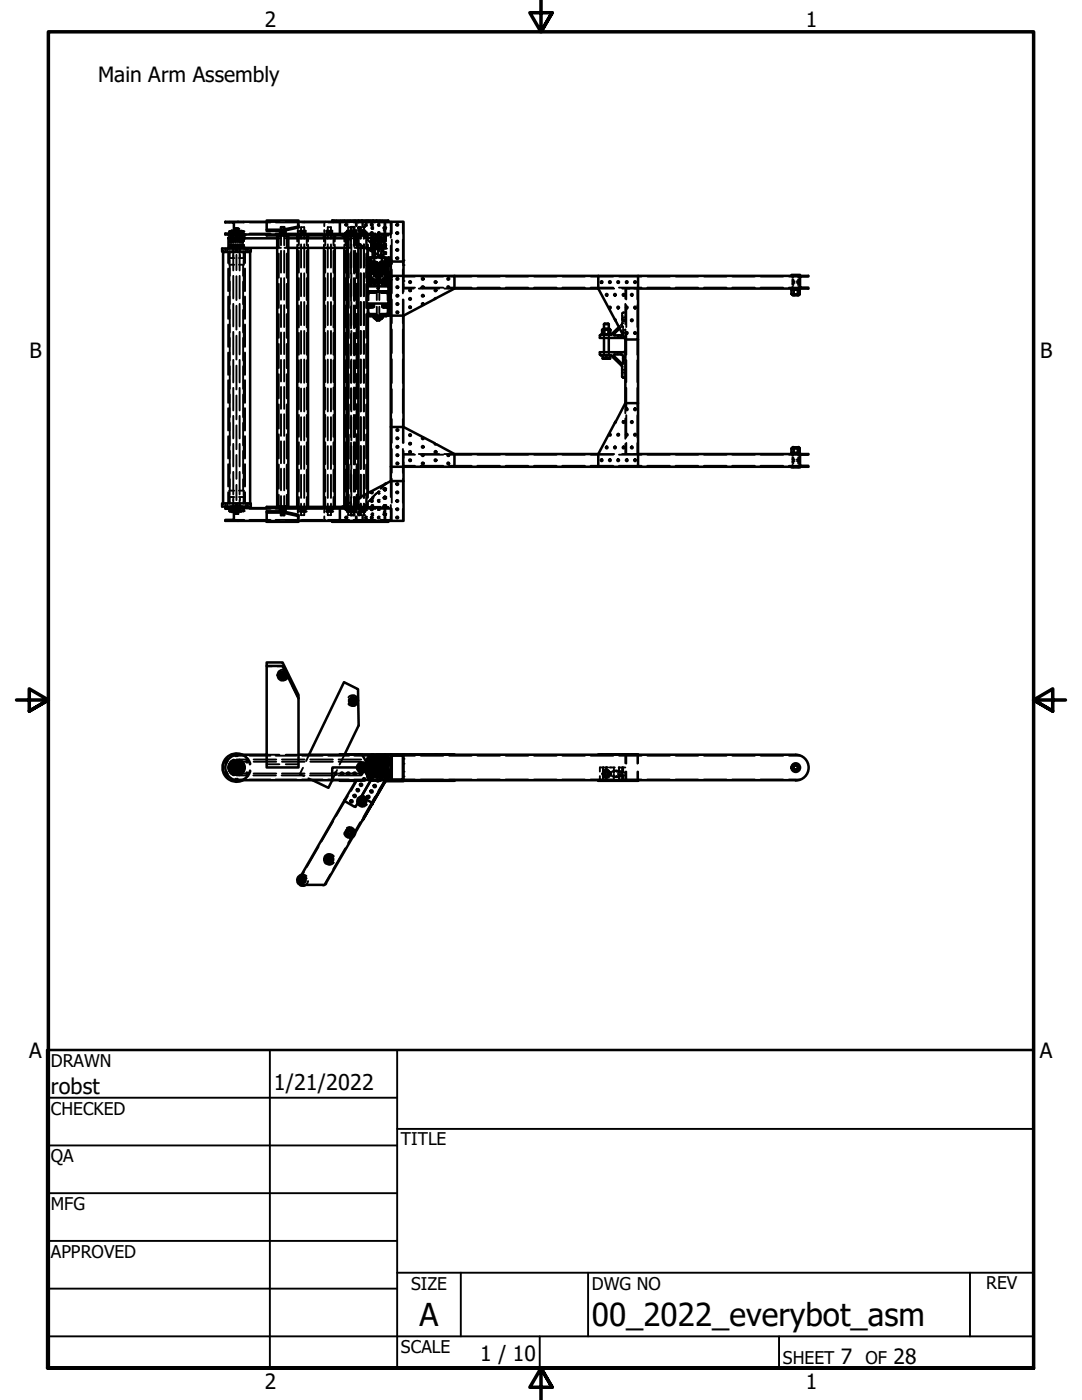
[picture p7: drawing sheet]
<svg xmlns="http://www.w3.org/2000/svg" width="216mm" height="279mm" viewBox="0 0 216 279" stroke-linecap="round" stroke-linejoin="round" font-family="sans-serif">
<defs><g id="words">
<g font-size="6.3">
<text x="83.7" y="264.5">A</text>
<text x="118.1" y="264.7">00_2022_everybot_asm</text>
</g>
<g font-size="4.3">
<text x="10.2" y="218.2">robst</text>
<text x="54.6" y="217.6">1/21/2022</text>
</g>
<g font-size="4.2">
<text x="52.8" y="5.3">2</text>
<text x="160.8" y="5.3">1</text>
<text x="19.6" y="16.4">Main Arm Assembly</text>
<text x="5.9" y="71.4">B</text>
<text x="207.6" y="71.4">B</text>
<text x="5.8" y="211.1">A</text>
<text x="207.5" y="211.1">A</text>
<text x="95.8" y="271.7">1 / 10</text>
<text x="167.8" y="272.2">7</text>
<text x="178.3" y="272.2">28</text>
<text x="52.8" y="277.1">2</text>
<text x="160.8" y="277.1">1</text>
</g>
<g font-size="3.5">
<text x="10.2" y="212.9">DRAWN</text>
<text x="10.2" y="222.4">CHECKED</text>
<text x="10.2" y="232">QA</text>
<text x="80" y="228.6">TITLE</text>
<text x="10.2" y="241.5">MFG</text>
<text x="10.2" y="251">APPROVED</text>
<text x="82" y="257.4">SIZE</text>
<text x="118.1" y="257.4">DWG NO</text>
<text x="196.8" y="257.3">REV</text>
<text x="80" y="270.1">SCALE</text>
<text x="156.2" y="272.2">SHEET</text>
<text x="172.7" y="272.2">OF</text>
</g>
</g></defs>
<!-- layer: Hidden (ANSI) -->
<g fill="none" stroke="#000" stroke-width=".38">
<path d="M45 49.6v.2M45 50v.2M45.3 49.6v.2M45.3 50v.2M45.5 50.3v2.2M45.5 53.6v4.5M45.5 59.2v4.4M45.6 47.4h.1M45.6 49.6h.1M45.8 44.3v.1M45.8 46.7h.1M45.8 50.3v2.5h.9"/>
<path d="M45.8 53.6v4.5M45.8 59.2v4.4M45.8 46.7h.9M45.8 47.4h.9M45.8 49.6h.9M45.8 51.5h.9M45.8 47.6v.6M45.8 48.8v.7M45.8 52.8v2.3M45.8 56.2v4.5M45.9 47.6v.6M45.9 48.8v.7"/>
<path d="M46 46.8l-.1 .1M46 47.6v.6M46 48.8v.7M46 46.8l.9 .1M46 48.8v.7v-.7M46 48.2v-.6v.6M46.1 47.6v.6M46.1 48.8v.7M46.2 48.8v.7v-.7M46.2 47.6v.6M46.2 48.8v.7M46.2 46.9h.1"/>
<path d="M46.3 46.2h-.1M46.4 47.6v.6M46.4 48.8v.7M46.4 46.9v.2M46.4 47.2v.2M46.5 46.7v.2h.1M46.5 47.4v.8M46.5 48.8v.8M46.5 46.2v2.2M46.5 48.8v5.2M46.5 55.1v4.5M46.6 46.2h-.1v.2"/>
<path d="M46.6 47.6v.6M46.6 48.8v.7M46.7 44.4h2M46.7 46.6h2M46.7 47.6v.6M46.7 48.8v.7M46.7 46h.5M46.7 46.9h.2M46.8 46.3h.8M46.8 48.8v.7v-.7M46.8 47.6v.6M46.8 48.8v.7"/>
<path d="M46.9 46.2h-.2M46.9 46.2h.2M46.9 45.8v.2h.2M46.9 46.2v.2M46.9 46.7v.2M46.9 47.4v.7M46.9 48.9v.7M46.9 45.6h.2M46.9 47.6v.6M46.9 48.8v.7M47 46v.4M47 46.9v.4h.1"/>
<path d="M47 47.6v.6M47 48.8v.7M47 49.6v.2M47 50v.2M47.1 46.9h-.2M47.1 45.7v-.1l-.2 .2M47.1 45.8h.1M47.1 46.2v.3M47.1 47v.4h.1M47.1 47.6v.6M47.1 48.8v.7M47.2 48.8v.7v-.7"/>
<path d="M47.2 48.8v1.4M47.2 45.6v.1M47.2 45.8h.1M47.2 46.2v.4M47.2 47.1v1.1M47.2 50.9v3M47.2 55.1v4.8M47.2 47.5h.1M47.2 47.6v.6M47.2 48.8v.7M47.3 46.9h.3M47.3 46.2h-1.4l.1 .1h.4"/>
<path d="M47.3 47.6v.6M47.3 48.8v.7M47.3 45.6h.3M47.4 45.7v-.1l.2 .2M47.4 45.8h-.1M47.4 46.2v.3M47.4 47v.4h-.2M47.4 47.6v.6M47.4 48.8v.7M47.4 46v.4M47.4 46.9v.4h-.1M47.4 49.6v.2"/>
<path d="M47.4 50v.2M47.5 47.6v.6M47.5 48.8v.7M47.5 46h.1M47.6 46.2l-1.6 .1M47.6 46.2h.1M47.6 46.2h1M47.6 45.8v.2h-.3M47.6 46.2v.2M47.6 46.7v.2M47.6 47.4v.7M47.6 48.9v.7"/>
<path d="M47.6 48.8v.7v-.7M47.6 47.6v.6M47.6 48.8v.7M47.7 46.9h-.1M47.7 47.4h.9M47.7 49.6h.9M47.7 46h.4M47.7 51.5h.9M47.8 47.6v.6M47.8 48.8v.7M47.8 46.2h.1v.2M47.8 46.2v2.2"/>
<path d="M47.8 48.8v5.2M47.8 55.1v4.5M47.9 47.6v.6M47.9 48.8v.7M47.9 49.6v.6M47.9 50.9v.6M47.9 46.7v.2h-.1M47.9 48.8v.7v-.7M47.9 47.4v.8M47.9 48.8v.8M48 46.9v.2M48 47.2v.2"/>
<path d="M48 47.6v.6M48 48.8v.7M48.1 47.6v.6M48.1 48.8v.7M48.1 46.2h.1M48.1 46.1l-.4 .1M48.2 46.9h-.1M48.2 48.8v.7v-.7M48.2 48.2v-.6v.6M48.2 47.6v.6M48.2 48.8v.7M48.3 47.6v.6"/>
<path d="M48.3 48.8v.7M48.3 46.2l.1 .1M48.4 46.8l-.8 .1M48.4 48.8v.7v-.7M48.4 48.2v-.6v.6M48.4 47.6v.6M48.4 48.8v.7M48.5 46.8v.1M48.5 47.6v.6M48.5 48.8v.7M48.5 46.2v.1h-.4M48.5 52.8v2.3"/>
<path d="M48.5 56.2v4.5M48.6 47.6v.6M48.6 48.8v.7M48.6 44.3v.1M48.6 46.2v.2M48.6 46.5v.3l-.9-.1M48.6 50.3v2.5h-.9M48.6 53.6v4.5M48.6 59.2v4.4M48.8 47.4h.1M48.8 49.6h.1M48.9 50.3v2.2"/>
<path d="M48.9 53.6v4.5M48.9 59.2v4.4M49.1 49.6v.2M49.1 50v.2M49.5 49.6v.2M49.5 50v.2M49.8 44.4h4.2M49.8 46.6h4.2M53.2 44.3h2.6M55 44.4h4.2M55 46.6h4.2M55.3 49.5h.8"/>
<path d="M55.3 47.6h.8M55.6 47v2.4M55.6 50.6v4.8M55.6 56.6v4.9M55.6 47.2h.5M55.9 46v.1M55.9 46.1h.1M56.1 46h.2M56.1 45.7v.3M56.1 46.3v.3M56.1 46.8v2.2M56.1 50v4.4"/>
<path d="M56.1 55.5v4.3M56.1 46.1h.1M56.2 46v.2M56.2 46.4v.2M56.3 46.1h.1M56.4 46h.1M56.6 46v.2M56.6 46.4v.2M56.7 45.9v.3M56.7 47.2h.5M56.7 45.7v.1M56.7 46.4v.2"/>
<path d="M56.7 46.8v2.2M56.7 50v4.4M56.7 55.5v4.3M56.8 49.5h.7M56.8 47.6h.7M56.8 46.8v.1M56.8 46.9v.2M56.8 47.1v.1M57 44.3h2.6M57.2 47v2.4M57.2 50.6v4.8M57.2 56.6v4.9"/>
<path d="M59.3 46.8v.1M59.3 46.9v.1M59.3 47.6v.6M59.3 48.8v.7M59.4 44.3v.8M59.4 45.9v.9M59.6 46.8v2.2M59.6 50v4.4M59.6 55.5v4.4M59.6 46.9h.5M59.9 46.4v.2M59.9 46.1v.2"/>
<path d="M59.9 46.1h.1M59.9 46.5v.1M59.9 46v.1M60 46.1h.2M60 46h.3M60.1 44.3v.1M60.1 48.8v4.6M60.1 54.5v4.6M60.2 46.4v.2h-.2M60.2 46v.2M60.3 44.4h4.1M60.3 46.6h4.1"/>
<path d="M60.3 46.1h.1M60.3 45.3h-.2v2.3M60.4 46.5l-.1 .1M60.4 46.1h.1M60.4 46.1v.2M60.4 46.4v.1M60.4 46.5l.1 .1M60.5 46h.3M60.5 45.3h.2v2.3M60.6 46.1h.2M60.6 46.9h.6M60.6 46v.2"/>
<path d="M60.6 46.4v.2M60.7 44.3v.1M60.7 48.8v4.6M60.7 54.5v4.6M60.8 46.9h.1M60.9 46l.1 .1M60.9 46.1h.1M61 46.5v.1M61 46.5l-.1 .1M61 46.1v.2M61 46.4v.1M61.2 46.8v2.2"/>
<path d="M61.2 50v4.4M61.2 55.5v4.4M61.5 46.8v.1M61.5 46.9v.1M61.5 47.6v.6M61.5 48.8v.7M64.6 46.8v.1M64.6 46.9v.1M64.6 47.6v.6M64.6 48.8v.7M64.7 44.4v.7M64.7 45.9v.7"/>
<path d="M64.9 44.3v.1M64.9 46.8v2.2M64.9 50v4.4M64.9 55.5v4.4M64.9 46.9h.6M65.2 46.4v.2M65.2 46.1h.1M65.2 46.1v.2M65.2 46.5v.1M65.2 46v.1M65.3 46.9h.1M65.3 46h.3"/>
<path d="M65.3 46.1h.2M65.4 48.8v4.6M65.4 54.5v4.6M65.5 44.4h4.2M65.5 46v.2M65.5 46.4v.2M65.5 46.8v.1M65.5 46.9v.1M65.6 46.1h.1M65.6 45.3h-.2v2.3M65.7 46.5l-.1 .1M65.7 46.1h.1"/>
<path d="M65.7 46.1v.2M65.7 46.4v.1M65.7 46.5l.1 .1M65.8 46h.3M65.8 45.3h.2v2.3M65.9 46.1h.2M65.9 46v.2M65.9 46.4v.2M66 46.9h.5M66 48.8v4.6M66 54.5v4.6M66.2 46l.1 .1"/>
<path d="M66.2 46.1h.1M66.3 46.5v.1M66.3 46.5l-.1 .1M66.3 46.1v.2M66.3 46.4v.1M66.3 46.8v.1M66.3 46.9v.1M66.4 46.8v.1M66.4 46.9v.1M66.5 44.1v.3M66.5 44v.1M66.5 46.8v.2"/>
<path d="M66.5 46.8v2.2M66.5 50v4.4M66.5 55.5v4.4M66.7 44v.1M66.7 44.1v.2M66.7 46.8v.1M66.7 46.9v.1M66.8 46.8v.1M66.8 46.9v.1M66.8 47.6v.6M66.8 48.8v.7M67.1 44v.1"/>
<path d="M67.1 44.1v.2M67.1 46.8v.1M67.1 46.9v.1M67.8 46.8h.2M68 44v.1M68 44.1v.2M68 46.9v.1M68.1 46.9l.2 .1M68.4 44v.1M68.4 44.1v.2M68.4 46.8v.1M68.4 46.9v.1"/>
<path d="M68.7 44v.1M68.7 44.1v.2M68.7 46.8v.2M68.7 47.1v.1M68.7 47.6v.6M68.7 48.8v.7M68.8 44v.1M68.8 44.1v.2M68.8 46.8v.1M68.8 46.9v.1M69 44.3v.1M69 46.8v2.2"/>
<path d="M69 50v4.4M69 55.5v4.4M69 46.9h.5M69.2 46.4v.2M69.2 46.1h.1M69.2 46.1v.2M69.2 46.5l.1 .1M69.3 46l-.1 .1M69.3 49.5h.7M69.3 44v.1M69.3 44.1v.2M69.3 46.8v.1"/>
<path d="M69.3 46.9v.1M69.4 46.9h.1M69.4 46h.3M69.4 46.1h.2M69.5 48.8v4.6M69.5 54.5v4.6M69.5 46v.2M69.5 46.4v.2M69.6 47.2h.5M69.6 47.1v2.3M69.6 50.6v4.8M69.6 56.6v4.9"/>
<path d="M69.7 46.1h.1M69.7 45.3h-.2v2.3M69.7 44v.1M69.7 44.1v.2M69.7 46.8v.1M69.7 46.9v.1M69.8 46.5l-4.5 .1M69.8 46.1h.1M69.8 46.1v.2M69.8 46.4v.1M69.8 46.5v.1M69.8 46h.4"/>
<path d="M69.8 45.3h.3v2.3M69.9 44v.1M69.9 44.1v.2M69.9 46.8v.1M69.9 46.9v.1M70 46.4v.2h.2v-.1M70 46.1h.2v.2M70 46v.2M70 46.1v.2M70 46.5v.1M70 46.8v.1M70 47.1v2.1"/>
<path d="M70 50.3v4.3M70 55.8v4.3M70.1 48.8v4.6M70.1 54.5v4.6M70.2 46l.1 .1M70.2 46.1h.1M70.3 46.5v.1M70.3 46.5l-.1 .1M70.3 44v.1M70.3 44.1v.2M70.3 46.1v.2M70.3 46.4v.1"/>
<path d="M70.3 46.8v.1M70.3 46.9v.1M70.5 44.1v.3M70.5 44v.1M70.5 46.8v.2M70.5 46.9l-.5 .1M70.6 46.1v.2M70.6 46.5v.1M70.6 46.8v2.2M70.6 50v4.4M70.6 55.5v4.4M70.7 44.4h4.2"/>
<path d="M70.7 46.5v.1h4.2M70.7 47.2h.5M70.7 44v.1M70.7 44.1v.2M70.7 46.1v.2M70.7 46.8v.1M70.7 46.9v.1M70.7 47.1v2.1M70.7 50.3v4.3M70.7 55.8v4.3M70.7 48.3l.8 .4M70.7 49.5h.8"/>
<path d="M70.7 47.1v.1M70.8 44v.1M70.8 44.1v.2M70.8 46.8v.1M70.8 46.9v.1M70.9 46.8v2.2M70.9 50v4.4M70.9 55.5v4.4M70.9 44v.1M70.9 44.1v.2M70.9 46.8v.1M70.9 46.9v.1"/>
<path d="M71 44.3v.8M71 45.9v.9M71.2 44v.1M71.2 44.1v.2M71.2 44.4v.7M71.2 45.9v.7M71.2 46.8v.1M71.2 46.9v2.5M71.2 50.6v4.8M71.2 56.6v4.9M71.2 47v2.4M71.4 47v2.4"/>
<path d="M71.4 50.6v4.8M71.4 56.6v4.9M71.5 44.3v.1M71.5 46.8v.1M71.5 46.9v2.5M71.5 50.6v4.8M71.5 56.6v4.9M71.5 47.2h.5M71.6 46.9v.1M71.6 44v.1M71.6 44.1v.2M71.7 46.5v.1"/>
<path d="M71.7 46.1h.1M71.7 46.5l.1 .1M71.7 47l.2 .1M71.7 46.1v.2M71.7 46.4v.1M71.8 45.8a.16 .16 0 0 0-.3 0 .16 .16 0 0 0 0 .2 .16 .16 0 0 0 .3 0v.1M71.8 46.5v.1M71.8 46.5l.1 .1M71.8 47.6h-2.5l.7 .3M71.8 46.1v.2M71.8 46.4v.1M71.8 46l-.1 .1"/>
<path d="M71.8 44v.1M71.8 44.1v.2M71.8 46.8v.1M71.8 46.9v.1M71.9 46h.3M71.9 47.1v.1M71.9 48.8v4.6M71.9 54.5v4.6M72 46l-.2 .1M72 45.3v2.3M72 48.8v4.6M72 54.5v4.6"/>
<path d="M72 46l.1 .1M72 46l-.1 .1M72.1 46v.2M72.1 46.4v.2M72.1 47h1.1M72.1 45.3h-.2v2.3M72.1 44v.1M72.1 44.1v.2M72.1 46.8v.1M72.1 46.9v.1M72.2 46.1h.2h-.1v.2M72.2 44v.1"/>
<path d="M72.2 44.1v.2M72.2 46.8v.1M72.2 46.9v.1M72.3 46.5l.1 .1zM72.3 44v.1M72.3 44.1v.2M72.3 46.4v.1M72.3 46.8v.1M72.3 46.9v.1M72.3 44.3v.8M72.3 45.9v.9l.7 .6M72.4 46h.2"/>
<path d="M72.4 45.3h.2v2.3M72.4 45.9v.9l.6 .6M72.4 44.3v.8M72.5 46.1h.4M72.5 44v.1M72.5 44.1v.2M72.5 46.8v.1M72.5 46.9v.1M72.5 47.2h.6M72.5 46.4v.2M72.6 48.8v4.6M72.6 54.5v4.6"/>
<path d="M72.6 45.3v2.3M72.6 46.1l-.1-.1v.2M72.7 46h.1M72.8 46.5h.1M72.8 46l.1 .3M72.8 46v.3M72.8 46.5l.2 .2M72.8 49.5h.9M72.8 46.5l-.1 .1M72.8 44v.1M72.8 44.1v.2M72.8 46.4v.1"/>
<path d="M72.8 46.8v.1M72.8 46.9v.1M72.9 46.5l-.1 .1M72.9 46.4v.1M73 44.8l-.2 .1 .2 .1M73 46.4l-.2 .1M73 47.6h4M73.1 44.1v.3M73.1 44.8h-.1v.2h.1M73.1 46.4h-.1v.3h.1M73.1 44v.1M73.1 46.8v.1"/>
<path d="M73.1 46.9v2.5M73.1 50.6v4.8M73.1 56.6v4.9M73.2 47v2.4M73.2 50.6v4.8M73.2 56.6v4.9M73.2 59.4l.1 1.2M73.2 55.2h.3M73.2 55.8h.4M73.2 52.6h.4M73.2 52.8h.1M73.2 52.2h.4"/>
<path d="M73.2 55.4h.4M73.3 57.2l-.1 1.1M73.3 44v.1M73.3 44.1v.2M73.3 46.8v.1M73.3 46.9v.1M73.3 56.5h.2M73.3 47v.9M73.3 48.8v.9M73.3 51.4v.1M73.3 51.7v.1M73.3 55.3h.2"/>
<path d="M73.3 56.8h.2l-.2 .1M73.3 56.3h.1M73.4 44v.1M73.4 44.1v.2M73.4 46.8v.1M73.4 46.9v1M73.4 48.8v.9M73.4 51.4v2.3M73.4 54.9v4.6M73.4 53h.1M73.4 56.5h.1M73.5 52.8l.5 .1"/>
<path d="M73.5 56.5h.1M73.5 54.3l-.1 .1M73.5 44v.1M73.5 44.1v.2M73.5 46.8v.1M73.5 46.9v.1M73.5 51.4v2.1M73.5 53.9v2.6M73.5 56.8v-.2v.2M73.5 56.8v.1M73.5 55.2h.1M73.5 53.3h1.4"/>
<path d="M73.5 53.1h1.6M73.5 54.5h1.3M73.5 56.3h.7M73.5 54.5h2.4M73.5 54.4h1.3M73.5 56.4h.1M73.5 48.1l.7 .6M73.5 51.8v.4M73.5 52.6v.4M73.5 53.3v.1M73.5 53.6v.1M73.5 58.2h1.3"/>
<path d="M73.6 56.5h-.3v2.7M73.6 58.6l-.1 1.3M73.6 44v.1M73.6 44.1v.2M73.6 46.8v.1M73.6 46.9v.1M73.6 54.2v.3M73.6 56.8v.1M73.6 55.2h-.1M73.7 56.6l-.1 .2M73.7 53.7v.3M73.7 54.2v.3"/>
<path d="M73.7 56.3v.1M73.7 56.5h.1M73.7 55.2h.2M73.7 54v-.3v.3M73.7 54.2v.3v-.3M73.7 54.5h.2M73.7 54.5h.1M73.7 53.7l.1 .3v-.2M73.7 53.8h.2M73.7 54.3v.2v-.2M73.7 53.6v.4v-.2M73.7 53.8h.1"/>
<path d="M73.7 58.5h1.2M73.7 44v.1M73.7 44.1v.2M73.7 46.8v.1M73.7 46.9v.1M73.7 56.8v.1M73.8 56.6l.1 .3M73.8 54.2v.3v-.3M73.8 54v-.3v.3M73.8 54.5h.1M73.8 53.8h.1M73.8 54.3v.2v-.2"/>
<path d="M73.8 56.6l-.1 .2M73.8 55.3h.2M73.8 55.8h.4M73.8 56.5h.2v.1M73.8 54.2v.3M73.8 55.2h.1M73.8 56.6v.2M73.9 54.2v.3v-.3M73.9 55.2l.1-.1v.2M73.9 54.5h.1M73.9 53.8h.1M73.9 53.7v.3v-.2"/>
<path d="M73.9 56.8h.2M73.9 47.5v.1M73.9 51.4v.8M73.9 52.4v.6M73.9 54.2v.3M73.9 55.2v.4M73.9 55.8v.8M73.9 47.4h1.1M73.9 49.6h1.1M73.9 44v.1M73.9 44.1v.2M73.9 46.8v.1"/>
<path d="M73.9 46.9v.1M73.9 51.8v1.7M73.9 53.7v2.6M73.9 56.3v.2M73.9 56.5h-.2M73.9 55.4h.3M74 54v-.3v.3M74 55.3v.2M74 55.7v.2M74 54.5h.1M74 53.8h.1M74 54.3v.2v-.2"/>
<path d="M74 53.8v.2M74 54v-.2v.2M74 56.5h.1M74 52.2h1.1M74 56.7v.1h-.2l.2 .1M74 54.2v.3M74 56v.1M74 53h.1M74 51.4h.1M74 51.8l.1 .4M74 53.1v.1M74 54.7v.4"/>
<path d="M74 51.4v.3M74 52.8v.7M74 53.7v.8M74 51.4h1M74.1 54.5h.1M74.1 53.8h.1M74.1 54v-.2v.2M74.1 47.6v.6M74.1 48.8v.7M74.1 53.7v.3M74.1 54.2v.3M74.1 55.9v.1"/>
<path d="M74.1 56.1h.1M74.1 46.8l-2.5 .1M74.1 53h.9M74.2 48.7h.1M74.2 51.5l.9 .1M74.2 54v-.3v.3M74.2 53.8l-.1 .2M74.2 47.6v.6M74.2 48.8v.7M74.2 52.2v.1M74.2 53.8v.2M74.2 54.2v.3"/>
<path d="M74.2 52.4h.9M74.2 54.7h-.2v.2M74.2 53.7v.3v-.2M74.2 46.9h1M74.2 44v.1M74.2 44.1v.2M74.2 46.9l1.5 .1M74.2 55.4v.1M74.2 55.6v.2M74.2 55.4h.1M74.3 48.2v-.6v.6M74.3 48.8v.7v-.7"/>
<path d="M74.3 48.8v.1M74.3 45.4l-.2 .1 .2 .2M74.3 47.1l-.2 .1 .2 .1M74.3 48.9h.1M74.3 56.3v.2M74.3 54.2v.3h.1M74.3 53.8h.1M74.3 47.6v.6M74.3 48.8v.7M74.3 53.7v.3M74.3 55.9l-.3 .1M74.3 56.1h.1"/>
<path d="M74.3 48.9l.8 .9M74.3 55.5v.1M74.3 55.7l-.1 .1M74.4 48.8v.1M74.4 45.4h-.2v.3h.2M74.4 47.1h-.2v.2h.2M74.4 52.5l.8-.2-.8 .2M74.4 55.9l-.4 .1M74.4 54.7h.1M74.4 54.5h.1M74.4 53.8h.1M74.4 44v.1"/>
<path d="M74.4 44.1v.2M74.4 46.8v.1M74.4 46.9v.1M74.4 47.6v.6M74.4 48.8v.7M74.4 49.9v.1M74.4 50.2h.1M74.4 52.2v.1M74.4 52.5v.1h-.4M74.4 48.9l.8 .9M74.4 52.5h.1M74.4 53.7l-.2 .1"/>
<path d="M74.4 48.2v-.6v.6M74.4 54.5v.2M74.4 53.3v1.2M74.4 54.3v.2v-.2M74.4 53.7v.3v-.2M74.4 56.8h.3M74.4 52.3v.2M74.4 54.2v.3M74.4 55.9v.1M74.4 56.1h.1M74.5 44v.1M74.5 44.1v.2"/>
<path d="M74.5 46.8v.1M74.5 46.9v.1M74.5 47.6v.6M74.5 48.8v.7M74.5 53.7v.3M74.5 54.2v.3M74.5 55.9v.1M74.5 56.1h.1M74.5 56.5h.1M74.5 52.5h.1M74.5 56.3h.3M74.5 54.5h.2"/>
<path d="M74.5 54.5h.1M74.5 53.8h.1M74.5 53.8h.2M74.5 54.3v.2v-.2M74.5 54v-.2v.2M74.5 53.8v.2M74.5 54.7v.5M74.5 55.6v.5M74.5 54.7h.7M74.5 56.4h.7M74.6 53h.1M74.6 51.4v.2"/>
<path d="M74.6 52.5l.7-.2-.7 .2M74.6 52.5h-.2v-.2l.5 .1-.5-.1 .2 .2M74.6 56h.4M74.6 54.5h.1M74.6 53.8h.1M74.6 54.3v.2v-.2M74.6 47.6v.6M74.6 48.8v.7M74.6 51.3v.1M74.6 53.7v.3M74.6 54.2v.3M74.6 54.7v.5"/>
<path d="M74.6 55.6v.5M74.6 56.1v.4M74.6 55.9h.7M74.7 53h.1M74.7 52.3v.8M74.7 51.5v.7M74.7 53v-.2v.2M74.7 53v.1zM74.7 53.1v.2zM74.7 53.1v.2M74.7 55.9h.3M74.7 54.5h.1"/>
<path d="M74.7 53.8h.1M74.7 54.3v.2v-.2M74.7 56.1h.6M74.7 47.6v.6M74.7 48.8v.7M74.7 49.7v.6M74.7 50.8v.5M74.7 53.7v.3M74.7 54.2v.3M74.7 48.8v.7v-.7M74.7 55.1h.1M74.8 55.1h.1"/>
<path d="M74.7 53.1h.1M74.7 52.8v.2zM74.7 53l.1 .1v-.1M74.7 53.7h.2M74.7 53.4v-.1v.1M74.7 52.7l.1 .2M74.7 52.7v.2zM74.7 52.5l-.6-.1 .3 .1M74.7 52.4l-.6-.1 .3 .2M74.7 55h.1M74.7 54.7v-.2v.2M74.7 54.9v.1v-.1"/>
<path d="M74.7 47.4v.8M74.7 48.8v.8M74.7 53.3v.1M74.7 53.6v.4M74.7 54.2v.6M74.7 54.9v.2M74.7 55.1h.2M74.8 55v.1v-.1M74.8 53.1h.1M74.8 52.8v.2M74.8 53v-.2l.1 .2M74.8 53h.1"/>
<path d="M74.8 47.4h.1M74.8 53.1v.2zM74.8 52.7l.1 .2M74.8 53.1l.1 .2M74.8 53.1v.2M74.8 54.5h.1M74.8 53.8h.1M74.8 54.3v.2v-.2M74.8 53.4v-.1v.1M74.8 53.6v.1v-.1M74.8 55h.1M74.8 54.7v-.2v.2"/>
<path d="M74.8 54.9v.1v-.1M74.8 47.4v1.3M74.8 48.8v.7M74.8 50v1.3M74.8 53.1v1.7M74.8 54.9v.2M74.8 56.5v.1M74.8 56.7v.1M74.9 55v.1v-.1M74.9 53v-.2l.1 .2M74.9 52.8v.2M74.9 53v.1z"/>
<path d="M74.9 53.7h.1M74.9 53.1v.2zM74.9 56.3l.1 .2M74.9 54.5h.1M74.9 53.8h.1M74.9 53.4v-.1v.1M74.9 55h.1M74.9 54.9v.1v-.1M74.9 53.7h-1.3v.3M74.9 53.3h-1.2v.2M74.9 47.4v1.3M74.9 48.8v.7"/>
<path d="M74.9 50v1.3M74.9 53.3v.1M74.9 53.6v.1M74.9 53.8v.2M74.9 54.3v.5M74.9 54.9v.2M74.9 53.7l.2 .1M74.9 54.9l.1 .2M74.9 47.3l-.1 .1M74.9 47.4h.1M74.9 52.7l.1 .2M74.9 53.1v.3"/>
<path d="M74.9 54v-.3v.3M74.9 54.5h.2M74.9 53.8h.2M74.9 54.3v.2v-.2M74.9 55h.2M74.9 56.1v.1h.4M74.9 46.6v.1M74.9 46.7v.1M74.9 47.6v.6M74.9 53.6v.4M74.9 54.2v.6M75 53l.1-.2v.2"/>
<path d="M75 53v.4M75 53v.1zM75 53.1v.2zM75 53.6l.1 .1M75 52.3h-1v.3M75 54.5h.1M75 53.8h.1M75 51.5l-.9 .1M75 55.1h.3M75 44v.1M75 44.1v.2M75 46.8v.1"/>
<path d="M75 46.9v.1M75 54.5v.3M75 54.9v.2M75.1 48.2v-.6v.6M75.1 53h-.9M75.1 52.8l-.1 .2M75.1 47.4h.1M75.1 53.1h-1.6l1.3 .1M75.1 55.7v.2h.2M75.1 56h.2M75.1 54.5h.1M75.1 53.8h.1"/>
<path d="M75.1 54.3v.2v-.2M75.1 55h.1M75.1 54.9v.1v-.1M75.1 47.4v.8M75.1 48.8v.8M75.1 53.3v.1M75.1 53.6v.4M75.1 54.2v.6M75.1 54.9v.2M75.1 47.3h.3M75.1 52.8v.2M75.1 55h.3"/>
<path d="M75.1 56.1h.1M75.1 54.9v.3M75.1 53.1v.2v-.2M75.1 53l.1-.2v.2M75.1 53v.1zM75.1 53h.1M75.1 53.1v.2zM75.1 52.8v-.1v.3M75.2 54.5h.1M75.2 53.8h.1M75.1 49.7h-.7v.1M75.1 47.6v.6"/>
<path d="M75.1 48.8v.7M75.1 53.1v.3M75.1 55.8v.1M75.1 55.9v.2M75.1 55.8h.2M75.1 53.7l-.2 .1M75.2 55.7l-.1 .1M75.2 54.9v.2M75.2 54.3v.2v-.2M75.2 53.4v-.1v.1M75.2 55h.1M75.2 54.9v.1v-.1"/>
<path d="M75.2 53.9v.2M75.2 54.2v.2M75.2 44v.1M75.2 44.1v.2M75.2 46.9v.1M75.2 47.3v.9M75.2 48.6v.9M75.2 55.2v.4M75.2 55.7v.5M75.2 58.5v1.4M75.2 55.7h.2M75.2 53.8h.2"/>
<path d="M75.2 57.1h.1M75.2 55.1h.2M75.2 52.8v.3M75.2 53.7h.2M75.2 54.5h.2M75.2 55h.2M75.2 54.4v-.2v.6M75.2 47.6v.6M75.2 48.8v.7M75.2 53.3v.1M75.2 53.6v.4M75.2 55v.1"/>
<path d="M75.2 55.2v.2M75.2 55.7v.2M75.2 56.1v.4M75.2 56.8v.3M75.2 57.1h.2M75.3 55.6v.1M75.3 55.9h.1M75.3 53l.1-.2v.2M75.3 52.8v.2M75.3 53v.1M75.3 53.1v.2zM75.3 54.5h.1"/>
<path d="M75.3 53.8h.1M75.3 57.6l.2 .1M75.3 47.6v.6M75.3 48.8v.7M75.3 53.4l-.1-.1v1.5M75.3 53.6v.1M75.3 53.8v.2M75.3 54.3v.4M75.3 54.9v.1M75.3 55.7v.1M75.3 56.5v.3M75.3 57.2v.4"/>
<path d="M75.3 57.6h.1M75.4 48.2l.2 .1M75.4 55.5l.1-.1 .1 .3M75.4 55.4h.2l.1 .3M75.4 55.7l.2 .1M75.4 55.7l.1 .1M75.4 55v.1v-.1M75.4 47.4h.1M75.4 54v-.3v.3M75.4 54.5h.1M75.4 54.3v.2v-.2M75.4 53.8v.2z"/>
<path d="M75.4 53.8h.1M75.4 55h.1M75.4 47.6v.6M75.4 48.8v.7M75.4 53.3v.1M75.4 53.6l-.1 .2M75.4 54.2v.6M75.4 54.9v.1M75.4 55.2h-.3v.2M75.4 49.2h-.2l.1 .1M75.4 49.3h.2M75.4 55.5l-.1 .2"/>
<path d="M75.4 55.7h.2M75.4 52.8v.2M75.4 53v.1l.1-.1M75.4 53v.1M75.4 53.7h.1M75.4 53.1v.2zM75.4 54v-.2v.2M75.4 53.6v.1v-.1M75.4 53.9v.2M75.4 54.2v.2M75.4 53.4l.2-.1v1.5M75.4 47.4v1.3"/>
<path d="M75.4 50v1.3M75.4 53.6v.1M75.4 53.8v.2M75.4 54.3v.4M75.4 55.9h.1M75.4 46.8h2.6M75.4 55.6h.2M75.4 54.5h.2M75.5 55.6l-.1-.1-.1 .1 .2 .2M75.5 52.8v.2M75.5 53v.1M75.5 54.5h.1"/>
<path d="M75.5 53.8h.1M75.5 54.5h.2zM75.5 54.3v.2v-.2M75.5 53.8h.1zM75.5 55h.1M75.5 47.4v1.3M75.5 48.8v.7M75.5 50v1.3M75.5 53.3v.1M75.5 53.6v.4M75.5 54.2v.6M75.5 54.9v.2"/>
<path d="M75.5 57.6h.1M75.5 55.2h.3M75.5 55.5l.1 .1M75.5 55.8h.3M75.5 57.1h.1M75.6 44.8l-.2 .1 .2 .1M75.6 46.4l-.2 .1 .2 .2M75.6 48.1l-.2 .1M75.6 49.7l-.2 .1 .2 .2M75.6 55.6v.1M75.6 57.1h.1M75.6 52.8v.3z"/>
<path d="M75.6 47.4h-.1M75.6 56h.7M75.6 54.5h.1M75.6 53.8h.1M75.6 54.3v.2v-.2M75.6 55h.2M75.6 56.1h.7M75.6 47.6v.6M75.6 48.8v.7M75.6 54.9v.2h.2M75.6 55.7l.2 .1M75.6 47.3h.3"/>
<path d="M75.6 49.2v.1M75.6 55h.3M75.6 44.8h-.1v.2h.1M75.6 46.4h-.1v.3h.1M75.6 48.1h-.1v.2h.1M75.6 49.7h-.1v.3h.1M75.6 55.7l-.2 .1M75.6 54.9l.1 .2M75.6 55.7v-.1a.19 .19 0 0 0-.2-.2 .19 .19 0 0 0-.2 .2l.1 .2M75.6 53v.1zM75.6 53.1v.2zM75.6 53.1h1.9l-1.4 .1"/>
<path d="M75.6 52.5l.7-.2zM75.6 53.1h.5M75.6 54.5h.2M75.6 53.8h.2M75.6 53.8v.2zM75.6 53.6v.1v-.1M75.6 53.9v.2M75.6 54.2v.2M75.6 44v.1M75.6 44.1v.2M75.6 46.8v.1M75.6 46.9v.1"/>
<path d="M75.6 53.3v.1M75.6 53.6l.2 .2M75.6 54.3v.5M75.6 55.9h.1M75.6 56.1v1M75.6 57.2v.4M75.6 57.6v.1M75.7 55.7l-.2 .2-.2-.1M75.7 55.1h.1M75.7 52.8l-.1 .2M75.7 47.4h.2M75.7 54v-.3v.3"/>
<path d="M75.7 54.5h.1M75.8 54.5h.1M75.7 54.3v.2v-.2M75.7 53.8v.2zM75.7 53.8h.1M75.8 53.8h.1M75.7 47.3v.9M75.7 48.6v.9M75.7 53.3v.1M75.7 53.6v.1M75.7 54.2v.6M75.7 54.9v.2"/>
<path d="M75.7 55.2v.4M75.7 55.7v.6M75.7 56.3v.2M75.7 58.5v1.4M75.8 52.8v.3M75.8 53.7h.2M75.8 53.7l-.2 .1M75.8 53.1v.3M75.8 53.9v.2M75.8 54.2v.2M75.8 47.6v.6M75.8 48.8v.7"/>
<path d="M75.8 53.3v.1M75.8 53.6v.1M75.8 53.8v.2M75.8 54.3v.4M75.8 54.9v.1M75.8 56.1h.1M75.8 54.7h.5M75.8 56.4h.5M75.8 55.1h.2M75.8 55.1v.1M75.8 55v.1v-.1M75.8 52.8v.2"/>
<path d="M75.8 53v.3M75.8 52.7v.2M75.8 54.3v.2v-.2M75.8 54v-.2v.2M75.8 55h.1M75.8 54.7v-.2v.2M75.8 49.7h.7v.6M75.8 44v.1M75.8 44.1v.2M75.8 46.8v.1M75.8 46.9v.1M75.8 47.4v.8"/>
<path d="M75.8 48.8v.8M75.8 53.6v.4M75.8 54.2v.6M75.8 54.9v.2M75.8 55.2v.2M75.8 55.7v.4M75.9 48.2v-.6v.6M75.9 53h.8M75.9 51.5l.9 .1M75.9 52.8v.2M75.9 53v.1M75.9 54.5h.1"/>
<path d="M75.9 53.6v.1v-.1M75.9 48.8v.7M75.9 53.6v.4M75.9 54.2v.5M75.9 54.9v.1M75.9 55.1h.1M75.9 52.4h.8M75.9 52.2h1.1M75.9 47.4h1.1M75.9 55v.1v-.1M75.9 52.8v.6M75.9 53.1v.2z"/>
<path d="M75.9 52.7v.2l.1-.2M75.9 54.5h.2M75.9 53.8h.2M75.9 53.8h.1M75.9 53.8v.2M75.9 54v-.2v.2M75.9 55h.1M75.9 54.7v-.2v.2M75.9 56.1v.1h-.3M75.9 46.7v.1M75.9 47.6v.6M75.9 53.3v.1"/>
<path d="M75.9 54.2v.6M75.9 54.9v.5M75.9 55.7v.2M75.9 44.4h2.1M75.9 49.6h1.1M75.9 51.4h.9M75.9 52.3h.9M75.9 54.5h1.6M76 55.1h.1M76 52.8v.5M76 47.3l.1 .1M76 47.4h.1"/>
<path d="M76 53.7h.1M76 53.1v.2M76 52.9l.1-.2v.2M76 56.3l-.1 .2M76 54.5h.1M76 53.8h.1M76 53.6v.1v-.1M76 55h.1M76 58.5h1.2M76 53.3v.1M76 53.6v.4M76 54.2v.6"/>
<path d="M76 54.9v.2M76 50.7l.8 .9M76 53.3h1.2v.8M76 53.7h1.3M76 53.3h1.5M76 53.8h.2M76.1 55.1h.1M76.1 54.8v-.1v.1M76.1 53v-.2v.2M76.1 52.8v.2M76.1 53v.3M76.1 53.1v.2"/>
<path d="M76.1 53.6v.1M76.1 54.5h.1M76.1 54.3v.2v-.2M76.1 53.8v.2zM76.1 53.8h.1M76.1 53.6v.1v-.1M76.1 55h.1M76.1 54.7v-.2v.2M76.1 47.4v1.3M76.1 48.8v.7M76.1 50v1.3M76.1 53.3v.1"/>
<path d="M76.1 54.3v.5M76.1 54.9v.2M76.1 50.7l.8 .9M76.1 58.2h1.2M76.1 55v.1v-.1M76.1 53v.1zM76.1 53.1v.2zM76.1 52.7v.2M76.1 54v-.3v.3M76.2 54.5h.1M76.1 53.8v.2M76.2 53.8h.1"/>
<path d="M76.1 54.5h.2M76.1 53.8h.2M76.1 53.4v-.1v.1M76.2 55h.1M76.1 54.9v.1v-.1M76.1 56.7v.1h.4M76.1 47.6v.6M76.1 56.5v.1M76.1 53.1h1.4v.4M76.1 56.3h.4M76.1 54.4h1.4M76.1 53.7l-.2 .1"/>
<path d="M76.2 48.2v-.6v.6M76.2 52.8v.2M76.2 52.8v.2zM76.2 53v.1zM76.2 53v.1M76.2 53.1v.2zM76.2 52.7l-.1 .2zM76.2 51.5v.7M76.2 53.1v.2M76.2 54.5h1.2M76.2 53.1h.1M76.2 53.3l-.1 1.5"/>
<path d="M76.2 54.3v.2v-.2M76.2 53.8v.2M76.2 54.9v.1v-.1M76.2 54.7v-.2v.2M76.2 47.4v.8M76.2 48.8v.8M76.2 52.3v.8M76.2 53.3v.1M76.2 53.6v.1M76.2 54.3v.5M76.2 54.9v.2M76.2 47h.5"/>
<path d="M76.3 54v-.3v.3M76.3 55.9h-.7h.7M76.3 54.5h.1M76.3 53.7v.3v-.2M76.3 53.8h.1M76.3 44v.1M76.3 44.1v.2M76.3 46.8v.1M76.3 46.9v.1M76.3 49.7v.6M76.3 50.8v.5M76.3 51.5v.1"/>
<path d="M76.3 54.2v.3M76.3 53h.1M76.3 51.4v.2M76.3 52.3l.2 .2-.4-.1M76.3 53.1h.1M76.3 47.6v.6M76.3 48.8v.7M76.3 51.3v.1M76.3 53.8v.2M76.3 54.3v.2M76.3 54.7v.5M76.3 55.6v.9"/>
<path d="M76.4 54v-.3v.3M76.4 54.5h.1M76.5 53.8h.1M76.4 53.7v.3M76.4 54.2v.3M76.4 51.3h.1M76.5 48.2v-.6v.6M76.5 54.5h.1M76.5 47.6v.6M76.5 48.8v.7M76.5 53.8v.2M76.5 54.3v.2"/>
<path d="M76.5 55.9v.1M76.5 56.1h.1M76.5 52.5l.1 .1M76.5 54v-.3v.3M76.5 54.5v.2h-.9M76.5 50.8v.5M76.5 53.7v.3M76.5 54.2v.3M76.5 52.3h.1M76.5 51.4h.3v.4M76.5 52.3v.2M76.6 52.3l.2 .2-.6-.1"/>
<path d="M76.6 52.3l-.9 .2M76.6 55.9l.4 .1h-.4M76.6 56.3v.2M76.6 53.3v1.2h-.1M76.6 47.6v.6M76.6 48.8v.7M76.6 55.5v.1M76.6 52.6h.4M76.6 52.5h.1M76.6 48.2v-.6v.6M76.6 54v-.3v.3M76.6 54.2v.3"/>
<path d="M76.6 55.9v.1M76.6 56.1h.1M76.6 55.7l.1 .1M76.7 45.4h.2h-.1M76.7 45.6l.1 .1M76.7 49h.2h-.1M76.7 51.5l-.8 .1M76.7 54.7h.3M76.7 54.5h.1M76.7 53.8h.1M76.7 52.5h-.1v.1M76.7 44.4v.7"/>
<path d="M76.7 45.9v.7M76.7 47.6v.6M76.7 48.8v.7M76.7 53.8v.2M76.7 54.3v.2M76.7 55.4v.1M76.7 55.6v.2M76.7 55.8h.5M76.7 56.3h.3M76.7 55.4h.3M76.7 55.4h-.1M76.8 45.6l.1 .1"/>
<path d="M76.8 47.3v.1M76.8 50.4h.1M76.8 54v-.3v.3M76.8 54.3v.2v-.2M76.8 56.8h.2M76.8 47.6v.6M76.8 48.8v.7M76.8 52.2v.1M76.8 53.7v.3M76.8 54.2v.3M76.8 55.9v.1M76.8 56.1h.1"/>
<path d="M76.8 53.8l-.2-.1v.3M76.8 45.6v.1M76.8 48.7v.1M76.8 51.6h.1M76.8 45.7h.1M76.8 48.7l-.1 .1M76.8 47h.2M76.8 47.3h.1M76.8 48.7h.1M76.8 45.8a.16 .16 0 0 0-.2 0 .16 .16 0 0 0 0 .2 .16 .16 0 0 0 .2 0M76.8 52.3v.1M76.8 53h-.9"/>
<path d="M76.8 54.2l.1 .3M76.9 54.5h.1M76.8 53.8h.1M76.9 53.8h.1M76.8 51.9v.3M76.8 52.3v.3M76.8 52.8v.4M76.8 56.1v.2M76.8 56.3v.2M76.8 51.8h.1M76.9 45.5h.1M76.9 45.5v.2"/>
<path d="M76.9 48.7v.2v-.1M76.9 51.6h.1M76.9 48.7l-.1 .1M76.9 50.6l-.1 .1M76.9 50.5h.1M76.9 47.1v.2M76.9 47l-.1 .1M76.9 55.7l.1 .1M76.9 54.3v.2v-.2M76.9 56.4v.1h.2M76.9 44.3v.8M76.9 45.9v.9"/>
<path d="M76.9 47.3v.1M76.9 53.7v.3M76.9 54.2v.3M77 54v-.3v.3M77 55.3l-.1 .2M77 54.5h.1M77 53.8h.1M77 55.3h.2M77 53v.5M77 53.8v1.1M77 55.1v.2M77 55.5v.8"/>
<path d="M77 56.3v.2M77 51.8h.3M77 54.5h.2M77 53.8h.2M77 54.3v.2v-.2M77 49.5h-3.1M77 47.5v.7M77 48.8v.7M77 51.4v1.8M77 53.7v.3M77 54.2v.3M77 54.7v1.9"/>
<path d="M77.1 56.6l-.1 .3M77.1 55.2h.1M77.1 54v-.3v.3M77.1 54.5h.1M77.1 53.8h.1M77.1 54.3v.2v-.2M77.1 53.7v.3M77.1 54.2v.3M77.1 55.2v.3M77.1 55.8v.3h-.2v.2M77.1 56.8v.1M77.1 55.2h.1v.2"/>
<path d="M77.2 56.6l-.1 .2M77.2 54v-.3v.3M77.2 54.2v.3v-.3M77.2 56.3l.2 .1M77.2 51.7h-.2l.2 .1M77.2 54.5h.1M77.2 53.8h.1M77.2 54.3v.2v-.2M77.2 51.4h.3v.5M77.2 54.2v.3M77.2 55.4l.1 .1M77.2 54v-.2v.2"/>
<path d="M77.2 53.7v.3M77.2 53v.1M77.2 54.6v.3M77.2 56.8v.1M77.2 54.7h.1M77.2 54h.1M77.2 53.5h.1M77.3 55.2h.2M77.3 58.6v1.3M77.3 53.7v.3M77.3 54.2v.3M77.3 56.3v.1"/>
<path d="M77.3 56.6v.2M77.3 56.8v.1M77.3 51.8h.1M77.3 51.7h.1M77.3 52.8l-.1 .1M77.3 56.1h.2v.2M77.3 56.5h.2M77.3 55.3h.2M77.3 55.8h.4M77.3 52.6h.4M77.3 52.2h.4M77.3 56.6l-.1 .2"/>
<path d="M77.3 54.7h.1M77.3 54h.1M77.3 53.5h.1M77.3 53.6v.4M77.4 53.3l-.1 .1M77.4 56.8v-.2l.1 .2M77.4 51.7v2M77.4 53.8v2.3M77.4 56.5h.1M77.4 56.8v.1M77.5 53.9v.5M77.5 51.8h.2v.2"/>
<path d="M77.5 46.8v.1M77.5 46.9l-.3 .1M77.5 52.4v.5M77.5 53h.1M77.5 54.4v.3M77.5 54.9v.3M77.5 55.2v.4M77.5 56.1v.4M77.5 56.8v.1M77.5 57.2v1.1M77.5 59.4v1.2M77.5 56.3h.1"/>
<path d="M77.5 56.6l.1 .2M77.5 51.8v.1M77.5 52.8v.1M77.5 54.3v.3M77.5 56.4v.1h-.2M77.6 51.4l-.1 .2M77.6 56.8v.1M77.6 57.2v1.1M77.6 59.4v1.2M77.7 55.4h-.5M77.7 51.4v.2M77.8 55.8h.1"/>
<path d="M77.8 55.3h.1M77.8 52.6h.1M77.8 52.1h.1M77.8 52v.1M77.9 51.9h.1M77.9 52v.1zM77.9 51.9h-.1M78 46.6l-2.1 .1M78 44.3v3.1M78 49v3.2M78 55.3h.1M78 55.8h.1"/>
<path d="M78 52.1h.1M78 52.6h.1M78.1 55.3h.1M78.1 55.8h.1M78.1 52.1h.1M78.1 52.6h.1M78.2 44.3v2.3M78.2 47.8v4.8M78.2 53.8v4.7M78.2 59.8v4.7M80.4 44.3v2.3M80.4 47.8v4.8"/>
<path d="M80.4 53.8v4.7M80.4 59.8v4.7M80.4 55.1h.1M80.4 56.1h.1M80.4 51.9h.1M80.4 52.9h.1M80.5 55.1v3.1M80.5 59.8v3.2M80.5 57.6h2M80.5 55.2h2.3M80.5 57.4h2.3M83.6 57.6h4"/>
<path d="M83.9 55.2h4.6M83.9 57.4h4.6M88.6 57.6h2.1M89.6 55.2h4.5M89.6 57.4h4.5M95.2 55.2h4.6M95.2 57.4h4.6M100.9 55.2h4.5M100.9 57.4h4.5M106.6 55.2h4.5M106.6 57.4h4.5M112.2 55.2h4.5"/>
<path d="M112.2 57.4h4.5M117.9 55.2h4.5M117.9 57.4h4.5M119.4 57.6h3.2M123.5 55.2h4.5M123.5 57.4h4.5M124.1 57.6h3.2M125 57.6v2.2M125.7 57.6h-.9v2M127.2 57.6v2.2M129.2 55.2h4.5M129.2 57.4h4.5"/>
<path d="M134.8 55.2h4.5M134.8 57.4h4.5M140.5 55.2h4.5M140.5 57.4h4.5M146.1 55.2h4.5M146.1 57.4h4.5M151.8 55.2h4.5M151.8 57.4h4.5M157.4 55.2h2.2M157.4 57.4h2.2M158.1 58.7h.5M158.1 55.2v-.1v.3"/>
<path d="M158.1 55.8v.3h.5M158.1 57.2v.4M158.2 58.9h.4M158.3 58.9h.1M158.3 54.9v.4M158.3 55.8v.3M158.3 56.5v.4M158.3 57.3v.4M158.4 57.8v.4M158.4 58.5v.4M158.4 58.9h.1M158.5 58.9h.2"/>
<path d="M158.6 56.5h-.5v.3M158.9 58.9h.2M158.9 58.9h.5M159 58.7l.4 .1M159 56.5h.4v.3M159.1 58.9h.1zM159.2 57.8v.4M159.2 58.5v.4M159.3 58.9h.1M159.3 54.9v.4M159.3 55.8v.3M159.3 56.5v.4"/>
<path d="M159.3 57.3v.4M159.4 55.1v.1M159.4 57.4v.1M159.4 57.5v.1M159.4 55.1v.3M159.4 55.8v.3h-.4M159.4 57.2v.4M45.5 64.8v4.4M45.5 70.4v4.4M45.5 75.9v4.5M45.8 64.8v4.4M45.8 70.4v4.4"/>
<path d="M45.8 75.9v4.5M45.8 61.8v4.6M45.8 67.4v4.5M45.8 73.1v4.5M45.8 78.7v4.5M46.5 60.6v4.6M46.5 66.2v4.5M46.5 71.8v4.5M46.5 77.4v4.5M47.2 61v4.8M47.2 67v4.8M47.2 73v4.7"/>
<path d="M47.2 78.9v4.8M47.8 60.6v4.6M47.8 66.2v4.5M47.8 71.8v4.5M47.8 77.4v4.5M48.5 61.8v4.6M48.5 67.4v4.5M48.5 73.1v4.5M48.5 78.7v4.5M48.6 64.8v4.4M48.6 70.4v4.4M48.6 75.9v4.5"/>
<path d="M48.9 64.8v4.4M48.9 70.4v4.4M48.9 75.9v4.5M55.6 62.7v4.7M55.6 68.6v4.9M55.6 74.7v4.8M56.1 60.9v4.4M56.1 66.4v4.3M56.1 71.8v4.3M56.1 77.2v4.4M56.7 60.9v4.4M56.7 66.4v4.3"/>
<path d="M56.7 71.8v4.3M56.7 77.2v4.4M57.2 62.7v4.7M57.2 68.6v4.9M57.2 74.7v4.8M59.6 61v4.3M59.6 66.4v4.4M59.6 71.9v4.4M59.6 77.3v4.4M60.1 60.3v4.6M60.1 66v4.6M60.1 71.8v4.6"/>
<path d="M60.1 77.5v4.6M60.7 60.3v4.6M60.7 66v4.6M60.7 71.8v4.6M60.7 77.5v4.6M61.2 61v4.3M61.2 66.4v4.4M61.2 71.9v4.4M61.2 77.3v4.4M64.9 61v4.3M64.9 66.4v4.4M64.9 71.9v4.4"/>
<path d="M64.9 77.3v4.4M65.4 60.3v4.6M65.4 66v4.6M65.4 71.8v4.6M65.4 77.5v4.6M66 60.3v4.6M66 66v4.6M66 71.8v4.6M66 77.5v4.6M66.5 61v4.3M66.5 66.4v4.4M66.5 71.9v4.4"/>
<path d="M66.5 77.3v4.4M69 61v4.3M69 66.4v4.4M69 71.9v4.4M69 77.3v4.4M69.5 60.3v4.6M69.5 66v4.6M69.5 71.8v4.6M69.5 77.5v4.6M69.6 62.7v4.8M69.6 68.7v4.8M69.6 74.7v4.8"/>
<path d="M70 61.2v4.3M70 66.6v4.3M70 72v4.4M70 77.5v4.3M70.1 60.3v4.6M70.1 66v4.6M70.1 71.8v4.6M70.1 77.5v4.6M70.6 61v4.3M70.6 66.4v4.4M70.6 71.9v4.4M70.6 77.3v4.4"/>
<path d="M70.7 61.2v4.3M70.7 66.6v4.3M70.7 72v4.4M70.7 77.5v4.3M70.9 61v4.3M70.9 66.4v4.4M70.9 71.9v4.4M70.9 77.3v4.4M71.2 62.7v4.8M71.2 68.6v4.9M71.2 74.7v4.8M71.2 62.7v4.7"/>
<path d="M71.4 62.7v4.7M71.4 68.6v4.9M71.4 74.7v4.8M71.5 62.7v4.7M71.5 68.6v4.9M71.5 74.7v4.8M71.9 60.3v4.6M71.9 66v4.6M71.9 71.8v4.6M71.9 77.5v4.6M72 60.3v4.6M72 66v4.6"/>
<path d="M72 71.8v4.6M72 77.5v4.6M72.6 60.3v4.6M72.6 66v4.6M72.6 71.8v4.6M72.6 77.5v4.6M73.1 62.7v4.7M73.1 68.6v4.9M73.1 74.7v4.8M73.2 62.7v4.7M73.2 68.6v4.9M73.2 74.7v4.8"/>
<path d="M73.3 60.5v2.5M73.4 60.7v2.3M73.4 62.9h.1M73.5 61.2l.1 1.3M73.6 62.9h.1M73.7 62.9v-.1v.2M73.7 61.2l.2 .1M73.7 62.9v.1M73.7 62.6h1.2M73.9 60.8l-.2 .2M74 63.1h.1M74.1 61.3h.1"/>
<path d="M74.1 60.8h.1M74.2 62.9l-.2 .1M74.2 60.8l.3 .1M74.2 62.9h.2M74.3 62.8l.1 .1M74.3 62.8v.1M74.3 60.8l.2 .1M74.3 62.8h.1M74.4 62.9h.1M74.4 62.9v.1M74.4 62.8v.1M74.4 62.8h.1"/>
<path d="M74.4 62.9h.4M74.4 62.9l.1 .1M74.4 60.8l.3 .1M74.5 61.2l-.2 .1M74.5 62.7h-.2v.1M74.5 61.2l-.3 .1M74.5 63h.1M74.6 63.1h.1M74.7 62.7h.3M74.7 61.2l-.3 .1M74.7 62.8h.3M74.8 62.9l.4 .1"/>
<path d="M74.8 62.9v.1M74.9 63.5v.1M74.9 63.6h.4M75 62.9v.1M75.1 62.7v.1M75.2 61.2v1.4M75.2 63.5v.1M75.2 63.6v.1M75.2 63.1h.2M75.2 63.7h.2M75.3 63.5h.1M75.5 63.1h.2"/>
<path d="M75.6 63.5l.1 .1M75.7 63h.4M75.7 61.2v1.4M75.7 63.6l-.2 .1M75.9 62.7v.1M75.9 62.8h.3M75.9 62.7h.3M76 62.6h1.2M76.1 63.5l-.5 .1M76.2 61.2l.3 .1M76.2 62.9h.1M76.3 62.9h.3"/>
<path d="M76.3 62.9h.1M76.3 63.1h.1M76.4 62.8h.2M76.4 62.9h.1M76.5 62.9h.1M76.5 60.8l-.3 .1M76.5 62.7h.1v.1M76.5 62.8v.1M76.5 62.9v.1M76.5 61.3h.1M76.5 60.8h.1M76.6 62.8v.1"/>
<path d="M76.6 62.8l-.1 .1M76.6 62.9h.1M76.8 62.9l.1 .1M76.9 63.1h.1M77.2 62.8v.1M77.2 60.8v.2M77.2 62.8h.1M77.2 60.8l.2 .2M77.2 62.9h.1M77.2 61.2v.1M77.3 62.9v.1M77.3 61.2v1.3"/>
<path d="M77.4 61.2l-.2 .1M77.4 62.9h.1M78.2 65.7v4.8M78.2 71.7v4.8M78.2 77.7v4.7M80.4 65.7v4.8M80.4 71.7v4.8M80.4 77.7v4.7M120.3 65.8h.5M120.4 65.7h.4M120.5 65.7v.3M120.5 66.4v.3"/>
<path d="M120.5 66.8v.2M120.5 67.2v.2M120.5 70.3v.2M120.5 70.7v.2M120.6 71.5l-.1 .1M120.6 65.7v.3M120.6 66.4v.3M120.6 71.5l.2 .1M120.6 65.6v.1M120.9 65.6l-.2 .1M121 71.5v.1M121.1 65.6h.2"/>
<path d="M121.2 65.7h.4M121.3 65.6h.1zM121.3 71.5l-.1 .1M121.4 71.5l.1 .1M121.4 65.7v.3M121.4 66.4v.3M121.5 65.7v.3M121.5 66.4v.3M121.5 66.8v.2M121.5 67.2v.2M121.5 70.3v.2M121.5 70.7v.2"/>
<path d="M121.7 65.7l-.5 .1M121.9 70.9h.1M121.9 66.8h.1M122.3 70.9h.2M122.3 66.8h.2M123.1 65.7h.1M123.1 71.9v.1M123.2 65.8l.1 .1M123.3 66.9v.2M123.3 67.2v.2M123.3 70.3v.1M123.3 70.6v.1"/>
<path d="M123.3 71.8l-.1 .1M123.7 65l-.2 .3M123.8 65.4l-.2 .1M123.8 66.9v.2M123.8 67.2v.2M123.8 70.3v.1M123.8 70.6v.1M124.1 64.9l-.1 .4M124.1 62.8l.1 .1M124.1 63.4l.1 .2M124.1 64.2v.5M124.1 72.6v.2"/>
<path d="M124.1 73v.2M124.1 73.8h.3M124.1 74.4h.3M124.1 64.6l-.2 .2M124.1 63.3h.3M124.1 63.9h.3M124.2 63l-.1 .2M124.2 63.6l-.1 .3M124.2 62.5l-.1 .2M124.2 62.4v.1M124.3 65.2v.3M124.3 65.8v.3"/>
<path d="M124.3 66.2v.2M124.3 66.5v.2M124.3 71.2h.2M124.3 71.8h.2M124.3 66.7v.1M124.3 65.8h.2M124.3 66.4h.2M124.5 62.4h-.2M124.6 73.8h.2M124.6 74.4h.2M124.6 63.3h.2M124.6 63.9h.2"/>
<path d="M124.7 71.2h.1M124.7 71.8h.1M124.7 62.4h.1M124.7 65.8h.1M124.7 66.4h.1M124.7 67.3v.1M124.8 67.1v.1M124.8 60.6v4.1M124.8 65.7v2.1M125 60.9v4.4M125 66.4v4.4M125 71.9v4.4"/>
<path d="M125 77.4v4.4M127.2 60.9v4.4M127.2 66.4v4.4M127.2 71.9v4.4M127.2 77.4v4.4M45.5 81.5v4.4M45.5 87.1v4.4M45.5 92.6v4.5M45.5 98.2v2.3M45.8 81.5v4.4M45.8 87.1v4.4M45.8 92.6v4.5"/>
<path d="M45.8 99.2h.9M45.8 84.4v4.5M45.8 90v4.5M45.8 95.6v2.3M46.5 83v4.5M46.5 88.6v4.5M46.5 94.2v4.5M46.5 99.2v2.8M46.7 97.9h-.9v2.6M47.2 84.9v4.8M47.2 90.8v4.8M47.2 96.8v3"/>
<path d="M47.7 97.9h.9v2.6M47.7 99.2h.9M47.8 83v4.5M47.8 88.6v4.5M47.8 94.2v4.5M47.8 99.8v2.2M47.9 99.2v.6M48.5 84.4v4.5M48.5 90v4.5M48.5 95.6v2.3M48.6 81.5v4.4M48.6 87.1v4.4"/>
<path d="M48.6 92.6v4.5M48.9 81.5v4.4M48.9 87.1v4.4M48.9 92.6v4.5M48.9 98.2v2.3M55.6 80.7v4.8M55.6 86.7v4.8M55.6 92.7v4.8M55.6 98.7v2.5M56.1 99v2.2v-.1M56.1 82.7v4.3M56.1 88.1v4.4"/>
<path d="M56.1 93.5v4.4M56.7 99v2.2M56.7 82.7v4.3M56.7 88.1v4.4M56.7 93.5v4.4M57.2 80.7v4.8M57.2 86.7v4.8M57.2 92.7v4.8M57.2 98.7v2.5M59.6 82.8v4.4M59.6 88.3v4.3M59.6 93.7v4.4"/>
<path d="M59.6 99.2v2.2M60.1 83.2v4.7M60.1 89v4.6M60.1 94.7v4.7M60.7 83.2v4.7M60.7 89v4.6M60.7 94.7v4.7M61.2 82.8v4.4M61.2 88.3v4.3M61.2 93.7v4.4M61.2 99.2v2.2M64.9 82.8v4.4"/>
<path d="M64.9 88.3v4.3M64.9 93.7v4.4M64.9 99.2v2.2M65.4 83.2v4.7M65.4 89v4.6M65.4 94.7v4.7M66 83.2v4.7M66 89v4.6M66 94.7v4.7M66.5 82.8v4.4M66.5 88.3v4.3M66.5 93.7v4.4"/>
<path d="M66.5 99.2v2.2M69 82.8v4.4M69 88.3v4.3M69 93.7v4.4M69 99.2v2.2M69.5 83.2v4.7M69.5 89v4.6M69.5 94.7v4.7M69.6 98.7v2.5v-.2h.5M69.6 80.7v4.8M69.6 86.7v4.9M69.6 92.7v4.8"/>
<path d="M70 82.9v4.3M70 88.3v4.4M70 93.8v4.3M70 99.2v2.2M70.1 83.2v4.7M70.1 89v4.6M70.1 94.7v4.7M70.6 82.8v4.4M70.6 88.3v4.3M70.6 93.7v4.4M70.6 99.2v2.2M70.7 82.9v4.3"/>
<path d="M70.7 88.3v4.4M70.7 93.8v4.3M70.7 99.2v2.2M70.9 82.8v4.4M70.9 88.3v4.3M70.9 93.7v4.4M70.9 99.2v2.2M71.2 80.7v4.8M71.2 86.7v4.9M71.2 92.7v4.8M71.2 98.7v2.5M71.2 86.7v4.8"/>
<path d="M71.4 98.7v2.5h1.9v-.9M71.4 80.7v4.8M71.4 86.7v4.8M71.4 92.7v4.8M71.5 80.7v4.8M71.5 86.7v4.8M71.5 92.7v4.8M71.5 98.7v2.5M71.5 99.4l-.8 .4M71.9 83.2v4.7M71.9 89v4.6M71.9 94.7v4.7"/>
<path d="M72 83.2v4.7M72 89v4.6M72 94.7v4.7M72.6 83.2v4.7M72.6 89v4.6M72.6 94.7v4.7M73.1 80.7v4.8M73.1 86.7v4.8M73.1 92.7v4.8M73.1 98.7v2.5M73.2 80.7v4.8M73.2 86.7v4.8"/>
<path d="M73.2 92.7v4.8M73.2 98.7v2.5M73.3 98.5v.9M73.4 98.4v.9M74.2 99.5l-.7 .6M74.3 99.3v.1M74.3 99.5l-.7 .6M74.4 99.3v.1M75.1 98.4l-.8 .9M75.2 98.4l-.9 .9M75.6 99.8l-.2 .1 .2 .2M75.6 98.2l-.2 .1 .2 .1"/>
<path d="M75.6 99.8h-.1v.3h.1M75.6 98.2h-.1v.2h.1M76.8 99.1h.1M76.8 97.8v.1M76.8 97.5h.1M76.8 99.5h.1M76.8 96.6l-.9 .9M76.8 96.6l-.7 .9M76.8 99.2l.1 .2M76.8 97.8h.1M76.8 99.4l.1 .1M76.9 97.6v.2"/>
<path d="M76.9 97.5h-.1M76.9 97.8v.1M77 96.5v.1M78 96v3.2M78.2 83.6v4.8M78.2 89.6v4.8M78.2 95.6v4.7M80.4 83.6v4.8M80.4 89.6v4.8M80.4 95.6v4.7M80.5 85.2v3.2M80.5 90v3.2"/>
<path d="M80.5 90.6h2M80.5 90.7h2.3M80.5 93h2.3M83.6 90.6h4M83.9 90.7h4.6M83.9 93h4.6M88.6 90.6h2.1M89.6 90.7h4.5M89.6 93h4.5M95.2 90.7h4.6M95.2 93h4.6M100.9 90.7h4.5"/>
<path d="M100.9 93h4.5M106.6 90.7h4.5M106.6 93h4.5M112.2 90.7h4.5M112.2 93h4.5M117.9 90.7h4.5M117.9 93h4.5M119.4 90.6h3.2M123.5 90.7h4.5M123.5 93h4.5M124.1 90.6h3.2M124.8 80.5v2"/>
<path d="M124.8 83.5v4.1M124.8 88.6v2M125 82.9v4.4M125 88.4v2.2M127.2 82.9v4.4M127.2 88.4v2.2M129.2 90.7h4.5M129.2 93h4.5M134.8 90.7h4.5M134.8 93h4.5M140.5 90.7h4.5M140.5 93h4.5"/>
<path d="M146.1 90.7h4.5M146.1 93h4.5M151.8 90.7h4.5M151.8 93h4.5M157.4 90.7h2.2M157.4 93h2.2M158.1 89.5v-.2v.2h.5M158.1 90.7v-.1v.4M158.1 91.3v.4h.5M158.1 92.8v.4M158.2 89.3h.4M158.3 90.4v.5"/>
<path d="M158.3 91.3v.4M158.3 92v.5M158.3 92.9v.4M158.4 89.3v.4M158.4 90v.4M158.5 89.3h.2M158.6 92h-.5v.4M158.9 89.3h.5M159 92h.4v.4M159.1 89.3h.1zM159.2 89.3v.4M159.2 90v.4"/>
<path d="M159.3 90.4v.5M159.3 91.3v.4M159.3 92v.5M159.3 92.9v.4M159.4 90.6v.1M159.4 93h.1M159.4 93.1v.1M159.4 89.3v.2h-.4M159.4 90.6v.4M159.4 91.3v.4h-.4M159.4 92.8v.4M45 100.5v.1"/>
<path d="M45 100.8v.3M45.3 100.5v.1M45.3 100.8v.3M45.8 103.8h.1M45.8 103.9h.1M45.9 101.2l.1 .1M46 102h1.3M46 101.9h.8l-.3 .1M46 101.9l.1 .1M46 101.3h.1M46.1 101.3h.8M46.1 101.1h.8"/>
<path d="M46.2 102h.1M46.4 101.1v.1M46.5 101.2v.1M46.5 102h.1M46.5 101.3h.3M46.7 103.8h2M46.7 101.5h2M46.7 102h.6M46.7 102.2h.5M46.7 101.5l-.9-.1v.1M46.9 102.6h.1M46.9 102.4v.2"/>
<path d="M46.9 102.6h.2M46.9 102.2v.1M47 101.3h.4M47 101.9h.4M47 102.5l.1 .1M47 100.5v.1M47 100.8v.5M47 101.7v.5M47 100.9h.1M47.1 100.8v.4M47.1 101.6v.4M47.1 100.8h.1"/>
<path d="M47.1 102.3l-.1 .1M47.1 102.6h.1M47.1 102.3v.1M47.1 102.5v.1M47.1 100.7v.1M47.1 102.3h.1M47.2 100.5v1M47.2 101.7v.3M47.2 100.6v.1M47.2 102.6h.1M47.2 100.8h.2M47.2 102.3h.1"/>
<path d="M47.3 102.3l.1 .1M47.3 102.3v.1M47.3 102.5v.1M47.3 100.7l.1 .1M47.3 102.2h.3M47.3 100.9h.1M47.3 102.6h.3M47.4 100.8v.4M47.4 101.6v.4M47.4 102.5l-.1 .1M47.4 100.5v.1M47.4 100.8v.5"/>
<path d="M47.4 101.7v.5M47.5 102.2h.1M47.5 102.6h.1M47.6 101.3h.7M47.6 102.2v.1M47.6 102.4v.2M47.6 101.1h.7M47.7 101.5h.9M47.8 101.3h-.2M47.9 100.5v.6M47.9 101.3h-.1M47.9 101.2v.1"/>
<path d="M47.9 102h.7M48 101.1v.1M48.1 102.1l-.4 .1M48.2 102h-.1M48.3 101.3h.1M48.4 101.9l-.1 .1M48.5 102h.1M48.5 101.9h-.9l.2 .1M48.5 101.2v.1M48.6 101.5h.1M48.6 101.5v.2M48.6 101.8v.2h-1"/>
<path d="M48.6 103.8h.1M48.6 103.9h.1M49.1 100.5v.1M49.1 100.8v.3M49.5 100.5v.1M49.5 100.8v.3M49.8 103.8h4.2M49.8 101.5h4.2M53.2 103.9h2.6M55 103.8h4.2M55 101.5h4.2M55.6 101h.5"/>
<path d="M55.9 102v.1M56.1 101.3v.1M56.1 101.5v.4M56.1 102.2v.3M56.2 101.9v.2l-.2-.1M56.2 101.5v.2M56.3 102l-.2 .1M56.3 102.1h.2M56.6 101.5v.2M56.6 101.9v.2M56.7 101h.5M56.7 101.3v.1"/>
<path d="M56.7 101.5v.2M56.7 101.9v.2M56.7 102.2h.1M56.7 102.4v.1M56.8 101.1v.1M56.8 101.3v.1M57 103.9h2.6M59.3 101.2h.1M59.3 101.3v.1M59.4 101.4v.9M59.4 103.1v.8M59.6 101.2h.5"/>
<path d="M59.9 101.9v.2M59.9 101.6v.1M60 101.5h.2v.2M60.1 101.4v.1M60.1 100.5v2.3h.2M60.1 103.8h.1M60.1 103.9h.1M60.2 101.9v.2M60.3 103.8h4.1M60.3 101.5h4.1M60.3 101.6h.1M60.4 101.6h.1"/>
<path d="M60.4 102l.4 .1M60.4 101.6v.1M60.4 101.9v.1M60.4 102l-.4 .1M60.6 101.2l.6 .1M60.6 101.5v.2M60.6 101.9v.2M60.7 101.4v.1M60.7 100.5v2.3h-.2M60.7 103.8h.1M60.7 103.9h.1M60.8 101.2v.1"/>
<path d="M60.8 101.3v.1M60.9 101.6l.1 .1M61 101.9v.2M61.5 101.2h.1M61.5 101.3v.1M64.6 101.2h.1M64.6 101.3v.1M64.7 101.5v.8M64.7 103.1v.7M64.9 103.8h.1M64.9 103.9h.1M64.9 101.2h.6"/>
<path d="M65.2 101.9v.2M65.2 101.6v.1M65.3 101.5h4.4M65.3 101.2v.1M65.3 101.3v.1M65.4 101.4v.1M65.4 100.5v2.3h.2M65.5 103.8h4.2M65.5 101.5v.2M65.5 101.9v.2M65.5 101.2h.1M65.5 101.3v.1"/>
<path d="M65.6 101.6h.1M65.7 101.6h.1M65.7 102l.4 .1M65.7 102l-.4 .1M65.7 101.6v.1M65.7 101.9v.1M65.9 101.5v.2M65.9 101.9v.2M66 101.2h.5v.2M66 101.4v.1M66 100.5v2.3h-.2M66.2 101.6l.1 .1"/>
<path d="M66.3 101.9l-.1 .2h.1M66.3 101.2h.1M66.3 101.3v.1M66.4 101.2h.1M66.4 101.3v.1M66.5 101.2h.1M66.5 103.8h.1M66.5 103.9v.1M66.5 104.1h.1M66.7 101.2h.1M66.7 101.3v.1M66.7 103.9v.1"/>
<path d="M66.7 104.1h.1M66.8 101.2h.1M66.8 101.3v.1M67.1 101.2h.1M67.1 101.3v.1M67.1 103.9v.1M67.1 104.1h.1M67.8 101.4l.2-.1v.1M68 101.2h.1M68 103.9v.1M68 104.1h.1M68.3 101.2h-.2"/>
<path d="M68.4 101.2h.1M68.4 101.3v.1M68.4 103.9v.1M68.4 104.1h.1M68.7 101v.1M68.7 101.2v.2M68.7 103.9v.1M68.7 104.1h.1M68.8 101.2h.1M68.8 101.3v.1M68.8 103.9v.1M68.8 104.1h.1"/>
<path d="M69 103.8h.1M69 103.9h.1M69 101.2h.5M69.2 101.9v.2M69.3 101.6l-.1 .1M69.3 101.2h.1M69.3 101.3v.1M69.3 103.9v.1M69.3 104.1h.1M69.4 101.2v.1M69.4 101.3v.1M69.5 101.4v.1"/>
<path d="M69.5 100.5v2.3h.2M69.5 101.5v.2M69.5 101.9v.2M69.7 101.6h.1M69.7 101.2h.1M69.7 101.3v.1M69.7 103.9v.1M69.7 104.1h.1M69.8 101.6h.1M69.8 102l-.4 .1M69.8 101.6v.1M69.8 101.9v.1"/>
<path d="M69.9 101.2h.1M69.9 101.3v.1M69.9 103.9v.1M69.9 104.1h.1M70 101.7v-.2h.2v.2M70 101.9v.2M70 101.2h.5v.2M70 101v.2M70 100.2l-.7 .4M70 101.5v.2M70.1 101.4v.1M70.1 100.5v2.3h-.3"/>
<path d="M70.2 101.9v.2l-.4-.1M70.2 101.6l.1 .1M70.3 101.9v.2M70.3 101.2h.1M70.3 101.3v.1M70.3 103.9v.1M70.3 104.1h.1M70.5 101.2h.1M70.5 103.8h.1M70.5 103.9v.1M70.5 104.1h.1M70.6 101.5v.2"/>
<path d="M70.6 101.9v.2M70.7 101l.6 .2M70.7 103.8h4.2M70.7 101.9v.2M70.7 103.9v.1M70.7 104.1h.1M70.7 101v.2M70.7 101.3v.1M70.8 101.2h.1M70.8 101.3v.1M70.8 103.9v.1M70.8 104.1h.1"/>
<path d="M70.9 101.2h.1M70.9 101.3v.1M70.9 103.9v.1M70.9 104.1h.1M71 101.4v.8M71 103.1v.8M71.2 101.3v.1M71.2 101.5v.8M71.2 103.1v.7M71.2 103.9v.1M71.2 104.1h.1M71.5 101.3v.1"/>
<path d="M71.5 103.8h.1M71.5 103.9h.1M71.5 101h.5M71.6 101.3v.1h2.5M71.6 101.2h.1M71.6 103.9v.1M71.6 104.1h.1M71.7 101.5v.1M71.7 102l.1 .1M71.7 102h.1M71.7 101.6v.1M71.7 101.9v.1"/>
<path d="M71.8 101.5v.1M71.8 102l-.3 .2v.2h.3M71.8 102h.1M71.8 101.6v.1M71.8 101.9v.1M71.8 101.5l-.1 .1M71.8 101.2h.1M71.8 101.3v.1M71.8 103.9v.1M71.8 104.1h.1M71.9 101.1v.1M71.9 102.1h.3"/>
<path d="M71.9 101.4v.1M71.9 100.5v2.3h.2M72 101.4v.1M72 100.5v2.3M72.1 101.5v.2M72.1 101.9v.2M72.1 101.2h.1M72.1 101.3v.1M72.1 103.9v.1M72.1 104.1h.1M72.2 101.5l-.4 .1M72.2 101.5h.2"/>
<path d="M72.2 101.5l.1 .1M72.2 101.2h.1M72.2 101.3v.1M72.2 103.9v.1M72.2 104.1h.1M72.3 101.9l.1 .1h-.2M72.3 101.2h.1M72.3 101.3v.1M72.3 101.6v.1M72.3 103.9v.1M72.3 104.1h.1M72.3 103.1v.8"/>
<path d="M72.4 101.5l-.1 .1M72.4 102.1h.4M72.4 103.1v.8M72.5 101.2h.1M72.5 101.3v.1M72.5 103.9v.1M72.5 104.1h.1M72.5 101h.6M72.5 101.5v.2M72.5 101.9v.2M72.6 101.4v.1M72.6 100.5v2.3h-.2"/>
<path d="M72.6 101.4v.1h-.2M72.6 100.5v2.3M72.7 102h.2M72.7 101.5l.1 .1M72.8 101.5l.1 .1M72.8 101.7v-.2l.1 .2M72.8 101.9v.2M72.8 101.6l.2 .2M72.8 101.2h.1M72.8 101.3v.1M72.8 103.9v.1M72.8 104.1h.1"/>
<path d="M72.9 102l-.1 .1M72.9 101.9v.1M73 100.7l-.7 .7v.8M73 103.2l-.2 .1 .2 .1M73 101.5l-.2 .1M73 100.7l-.6 .7v.8M73.1 103.2h-.1v.2h.1M73.1 101.5h-.1v.3h.1M73.1 101.3v.1M73.1 103.8h.1M73.1 103.9v.1M73.1 104.1h.1"/>
<path d="M73.3 101.2h.1M73.3 101.3v.1M73.3 103.9v.1M73.3 104.1h.1M73.4 100.3v.9M73.4 101.3v.1M73.4 103.9v.1M73.4 104.1h.1M73.5 101.2h.1M73.5 101.3v.1M73.5 103.9v.1M73.5 104.1h.1"/>
<path d="M73.6 101.2h.1M73.6 101.3v.1M73.6 103.9v.1M73.6 104.1h.1M73.7 101.2h.1M73.7 101.3v.1M73.7 103.9v.1M73.7 104.1h.1M73.9 101.2h.1M73.9 101.3v.1M73.9 103.9v.1M73.9 104.1h.1"/>
<path d="M74.2 101.3v.1h1v-.1M74.2 103.9v.1M74.2 104.1h.1M74.3 102.6l-.2 .1 .2 .1M74.3 100.8l-.2 .2 .2 .2M74.4 102.6h-.2v.2h.2M74.4 100.8h-.2v.4h.2M74.4 101.3v.1M74.4 103.9v.1M74.4 104.1h.1M74.4 101.2h.1M74.5 101.2h.1"/>
<path d="M74.5 101.3v.1M74.5 103.9v.1M74.5 104.1h.1M74.9 101.5h-4.2v.2M74.9 101.4v.1M75 101.2h.1M75 101.3v.1M75 103.9v.1M75 104.1h.1M75.2 101.2h.1M75.2 103.9v.1M75.2 104.1h.1"/>
<path d="M75.4 101.4h2.6M75.6 103.2l-.2 .1 .2 .1M75.6 101.5l-.2 .1 .2 .2M75.6 103.2h-.1v.2h.1M75.6 101.5h-.1v.3h.1M75.6 101.2h.1M75.6 101.3v.1M75.6 103.9v.1M75.6 104.1h.1M75.8 101.2h.1M75.8 101.3v.1M75.8 103.9v.1"/>
<path d="M75.8 104.1h.1M75.9 101.4v.1h2.1M75.9 101.2h-1.7M75.9 103.8h2.1M76.3 101.2h.1M76.3 101.3v.1M76.3 103.9v.1M76.3 104.1h.1M76.7 102.7l.1 .1M76.7 102.6h.2h-.1M76.7 101.2h.8M76.7 101.5v.8"/>
<path d="M76.7 103.1v.7M76.8 102.7l.1 .1M76.8 100.8l.1 .1M76.8 102.7v.1M76.8 102.8h.1M76.8 102.1l-.2 .1v.2h.2M76.9 102.7v.1M77 102.7h.1M76.9 101.1l-.1 .1M76.9 101.4v.8M76.9 103.1v.8M76.9 101h.1"/>
<path d="M77.5 101.3v.1M78 100.8v3.1M78.2 101.5v2.4M80.4 101.5v2.4M53.2 133h1.1M55.3 133h1.1l1.3 2.5M55.8 134.4a.79 .79 0 0 0 .6 1.2 .79 .79 0 0 0 .7-1.2M55.9 134.6v.3M55.9 134.4v.7M56 135.1a.46 .46 0 0 0 .4 .3 .46 .46 0 0 0 .4-.3M56.1 135.2l.2 .1M56.1 134.6a.36 .36 0 0 0 .1 .4 .36 .36 0 0 0 .5 0 .36 .36 0 0 0 0-.4"/>
<path d="M56.3 134.2l-.2 .1M56.3 134.2h.2M56.3 134.2l-.3 .2M56.3 134.6l.1-.1a.25 .25 0 0 1 .2 .2 .25 .25 0 0 1-.2 .3l-.1-.1M56.5 134.2l.2 .1M56.6 134.5a.33 .33 0 0 0-.5 .3 .33 .33 0 0 0 .5 .3M56.6 134.2l.1 .1M56.7 134.3l.1 .1M56.7 134.3h.1M56.8 135.2l-.2 .1M56.8 134a.81 .81 0 0 0-1.2 .7 .81 .81 0 0 0 1.2 .7M56.9 134.4v.7"/>
<path d="M57 134.6v.3M57.3 134.1a1.09 1.09 0 0 0-1.6-.2 1.09 1.09 0 0 0 0 1.7 1.09 1.09 0 0 0 1.6-.2M58.3 136.8l1.3 2.6M69.5 139.2a1.09 1.09 0 0 1 1.6-.2 1.09 1.09 0 0 1 0 1.6 1.09 1.09 0 0 1-1.6-.1M69.7 139.4a.79 .79 0 0 0 .7 1.3 .79 .79 0 0 0 .7-1.3M70 139.1a.81 .81 0 0 1 1.2 .7 .81 .81 0 0 1-1.2 .7M70.5 139.6h-.1a.23 .23 0 0 0-.2 .3 .23 .23 0 0 0 .3 .1M70.7 139.6a.33 .33 0 0 0-.6 .1 .33 .33 0 0 0 .3 .4M45.2 154.1l.1 .1M45.3 152.1l-.1 .1M45.3 151.9v.1M45.3 154.3v.1"/>
<path d="M45.4 151.2a2.69 2.69 0 0 0 0 4M45.8 153.2l.2 .1M45.9 152.7l.1 .1a.17 .17 0 0 1 .1 .2 .17 .17 0 0 1-.3 .1v.1M46 153.7h.2M46 153.4h.1M46 153.5l-.1 .2M46.1 152.3h.1M46.2 152.6l-.2 .1M46.2 152.4a1.3 1.3 0 0 1 1.9-.2 1.3 1.3 0 0 1 0 1.9 1.3 1.3 0 0 1-1.9-.2M46.2 152a1.55 1.55 0 0 0 .5 2.6 1.53 1.53 0 0 1-1-1.4 1.53 1.53 0 0 1 1-1.5zM46.2 152.3v.1M46.2 152.5v.1"/>
<path d="M46.2 153.8l.4 .4 .6 .2M46.2 153.9v.1M46.2 154.1h.1M46.3 152.3h.1M46.4 154.1h.1M46.4 150.6a2.64 2.64 0 0 1 3.4 2M46.4 152.6a.98 .98 0 0 1 1.5-.2 .98 .98 0 0 1 0 1.5 .98 .98 0 0 1-1.5-.2M46.5 152v.3M46.5 154.1v.3M46.5 153.3v.2l.3 .2M46.6 152.1a1.24 1.24 0 0 0 0 2.1M46.6 153l-.1 .2 .1 .2-.1-.2z"/>
<path d="M46.7 151.6a1.67 1.67 0 0 0-1.2 1.6 1.67 1.67 0 0 0 1.2 1.5M46.7 155.6h2M46.7 150.8h2M46.7 151.6a1.59 1.59 0 0 0-1.1 1.6 1.59 1.59 0 0 0 1.1 1.5M46.7 153.6l.2 .2M46.8 151.8a1.38 1.38 0 0 0-1 1.4 1.38 1.38 0 0 0 1 1.3 1.42 1.42 0 0 1-1-1.3M46.8 151.9a1.25 1.25 0 0 0-1 1.3M46.8 154.2l-.3 .2M46.8 154.3h.1v.2M46.8 152.7l-.3 .1v.2M46.9 152.5a.68 .68 0 0 1 .7 0 .68 .68 0 0 1 .3 .7M46.9 152.5h.2"/>
<path d="M46.9 153.8h.2M46.9 152.5l-.2 .2M46.9 151.8l-.1 .3-.3-.1M47 151.8l.1 .2M47 154.5h.1M47 153a.23 .23 0 0 0 .1 .4 .23 .23 0 0 0 .3-.2v-.2M47 153.8l.2 .1 .2-.1-.2 .1zM47 152.5h.4M47.1 154.4h.1M47.1 153l-.1 .2 .2 .2M47.1 150.7l-.1 .2h.1M47.1 153.2v.1"/>
<path d="M47.1 153h.1M47.1 153v.2M47.1 155.4v.2M47.2 152h.1M47.2 154.4h.1M47.2 152l-.6 .1-.4 .5M47.2 154.4h2.3M47.2 152h2.3M47.2 153.4h.1M47.2 153h.1M47.2 154.7h2.2M47.2 151.6h2.3"/>
<path d="M47.3 152.5h.3l.1 .2M47.3 153h.1M47.4 151.8l-.1 .2M47.4 153.1a.18 .18 0 0 0-.3 0 .18 .18 0 0 0 .1 .3M47.4 153v.2l-.2 .2M47.4 155.4v.3M47.4 150.6v.3M47.4 153.2l-.1 .1M47.4 153v.2M47.5 151.8l.1 .3 .3-.1M47.6 151.8a1.38 1.38 0 0 1 1 1.4 1.38 1.38 0 0 1-1 1.3 1.36 1.36 0 0 0 1-1.3 1.36 1.36 0 0 0-1-1.3M47.6 154.3h-.1v.2"/>
<path d="M47.6 154.2l.3 .2M47.6 152.5a.81 .81 0 0 0-1.2 .7 .81 .81 0 0 0 1.2 .7M47.7 152.4a.91 .91 0 0 0-1.4 .8 .91 .91 0 0 0 1.4 .7M47.7 151.7a1.53 1.53 0 0 1 1.1 1.5 1.53 1.53 0 0 1-1.1 1.4 1.53 1.53 0 0 0 1.1-1.4 1.53 1.53 0 0 0-1.1-1.5zM47.7 151.6a1.59 1.59 0 0 1 1.1 1.6 1.59 1.59 0 0 1-1.1 1.5M47.7 153.6l-.1 .2h-.3M47.8 151.6a1.67 1.67 0 0 1 1.1 1.6 1.67 1.67 0 0 1-1.1 1.5M47.8 152.1a1.24 1.24 0 0 1 0 2.1M47.8 153l.1 .2M47.8 153v-.2l-.2-.1 .3 .1v.2M47.8 153.3v.2l-.2 .2 .3-.2v-.2M47.9 153.2a.68 .68 0 0 1-.3 .6 .68 .68 0 0 1-.7 0"/>
<path d="M47.9 154.1v.3M47.9 152v.3M47.9 153.2l-.1 .2M48 154.1h.1M48 152.3h.1M48.1 152.3h.1M48.2 154.1h.1M48.2 153.9l.1 .1M48.2 152.5l.1 .2h.2M48.3 154h.1M48.3 153.7l-.1 .1M48.3 153.7h.2"/>
<path d="M48.3 152.3l-.1 .1M48.4 153.5l.1 .2M48.4 153.4h.1M48.5 153.1h.1l-.1 .2M48.5 152.7l-.1 .1v.3M48.5 150.6a2.51 2.51 0 0 1 1.5 1.9M49.1 154.2h.3l.1 .2M49.1 151.8a.23 .23 0 0 1 .4 .1 .23 .23 0 0 1-.2 .3l-.2-.1M49.5 154.4l-.4 .2M49.8 155.6h4.2M49.8 150.8h4.2M49.8 153.7a2.64 2.64 0 0 1-3.4 2"/>
<path d="M50 153.8a2.51 2.51 0 0 1-1.5 1.9M50.5 154.7h4.6M50.6 154.4h4.5M50.6 152h4.5M50.6 151.6h4.5M53.2 150.6h2.6M53.2 152.5h2.6M55 155.6h4.2M55 150.8h4.2M56.2 154.7h4.6M56.3 154.4h4.5M56.3 152h4.5"/>
<path d="M56.3 151.6h4.5M57 150.6h2.6M57 152.5h2.6M60.3 155.6h4.1M60.3 150.8h4.1M60.5 153.2l-.7 1.3 .8 .4M61.5 155.3l.9 .4M61.7 150.6l-.6 1.3M61.8 154.7h4.6M61.9 154.4h4.5M61.9 152h4.5M61.9 151.6h4.5"/>
<path d="M65.5 155.6h4.2M65.5 150.8h4.2M67.2 153.7l-.9 2M67.5 154.7h4.6M67.6 154.4h4.5M67.6 152h4.5M67.6 151.6h4.5M68.8 150.6l-1 2M69 155.7v.1M69.3 155.7v.1M69.4 158.9l-2.3 4M70.1 140a.36 .36 0 0 1 0-.5 .36 .36 0 0 1 .5 0 .36 .36 0 0 1 .1 .5"/>
<path d="M70.5 155.7h.7M70.7 155.6h4.2M70.7 150.8h4.2M70.7 155.8h1.5M70.9 156.1l-.1 .1M71.2 155.8l-1.2 2.1M71.5 155.7v.1M71.5 160a.83 .83 0 0 0 1.2 .7M71.6 159.7l-.1 .3M71.8 155.7v.1M71.9 155.7h.6M71.9 159.2l-.2 .2"/>
<path d="M71.9 153a.37 .37 0 0 0 .4 .5 .37 .37 0 0 0 .3-.5M72 159.8a.35 .35 0 0 0 .3 .5 .35 .35 0 0 0 .3-.5M72.1 153a.23 .23 0 0 1 .4 .1 .23 .23 0 0 1-.2 .3h-.2M72.2 159.7a.24 .24 0 0 1 .3 .2 .24 .24 0 0 1-.3 .2M72.4 155.8h-1.4l-.1 .2M72.4 159.1l.2 .1M72.5 152.9a.34 .34 0 0 0-.6 .3 .34 .34 0 0 0 .6 .3M72.5 159.6a.31 .31 0 0 0-.5 .3 .31 .31 0 0 0 .5 .3M72.6 152.5a.81 .81 0 0 0-1.2 .7 .81 .81 0 0 0 1.2 .7M72.7 159.3a.77 .77 0 0 0-.8-.1 .77 .77 0 0 0-.4 .8M72.8 155.7h.8M72.8 159.3l.2 .1"/>
<path d="M73.2 152.5a1.09 1.09 0 0 0-1.7-.1 1.09 1.09 0 0 0 0 1.6 1.09 1.09 0 0 0 1.7-.2M73.2 159.3a1.09 1.09 0 0 0-1.6-.2 1.09 1.09 0 0 0 0 1.7 1.09 1.09 0 0 0 1.6-.2M73.2 152.1h.4l-.2 .7M73.2 154.4h2.2M73.2 154.7h2.2M73.2 151.6h2.3M73.2 154.2h.4M73.2 154.6h.4M73.2 151.7h.4M73.3 151.4v.4M73.3 154l-.1 .3M73.3 152.5l.1 .1"/>
<path d="M73.3 153.5l.4 .7M73.3 152.9h.3M73.3 151.3v.2M73.3 151.7v.4M73.3 152.3v.7M73.3 154.7l.1 .5M73.4 153.7l-.1 .1M73.4 151.6a.34 .34 0 0 1 .3-.5 .34 .34 0 0 1 .3 .5M73.4 155.3h1.1M73.5 154.9l.2 .2M73.5 155l.1 .1M73.5 154.9l.3-.1 .1 .2"/>
<path d="M73.5 152.7h.2v.2a1.73 1.73 0 0 0 1 1.8 1.73 1.73 0 0 0 1.9-.3M73.5 151.8h.1M73.5 151.3a.3 .3 0 0 0 .2 .4 .3 .3 0 0 0 .3-.4M73.5 153.5l.2 .7M73.5 154.6h-.3l.1 .3M73.5 154.9h.1M73.5 154.8v.2M73.5 151.4l.1 .2M73.5 151.5l.2-.3 .2 .2v.1M73.5 153.2a1.9 1.9 0 0 0 1.4 1.7M73.5 152.3l.1 .1M73.6 154.8h.1"/>
<path d="M73.6 151.3h.2l.1 .1M73.6 153l.1 .1-.1 .1M73.6 151.3l.1-.1a.22 .22 0 0 1 .2 .2 .22 .22 0 0 1-.2 .2h-.1M73.6 153.4h.1v.2M73.6 153.2h.1l-.1 .1M73.6 151.3l-.1 .1M73.6 151.3l.1 .3M73.6 153.4h-.3v.8M73.7 152.7h.1M73.7 153.6l.1 .1M73.7 153.6l-.2 .1M73.7 151.3h.1"/>
<path d="M73.7 151.1l-.4 .2M73.7 153.1v.3M73.7 153.4v.1M73.7 154.2h.1M73.7 154.6h.2M73.7 151.6h.1M73.7 152.4v.1M73.7 153.7h.3M73.7 155.3a.32 .32 0 0 1-.3-.5 .32 .32 0 0 1 .5-.1 .34 .34 0 0 0-.6 .2 .34 .34 0 0 0 .4 .4M73.7 152.6l.1 .1M73.7 152.5h.1M73.7 154.3l.2 .3"/>
<path d="M73.7 152.1l-.2 .7M73.7 155.8h1.5M73.7 152.7h.2M73.7 151.8h.2M73.7 152.1h.1M73.8 154.9h-.3l.2 .2M73.8 154.8l-.2-.1-.1 .3M73.8 154.7h-.3M73.8 151.2l-.3 .1v.2l.3 .1M73.8 154.1h.1v.1M73.8 153.4h.1M73.8 154.1l-.1 .1"/>
<path d="M73.8 152.5h.1M73.8 153.4h.2M73.9 153.4l.1 .3M73.9 154.8l-.2-.1a.23 .23 0 0 0-.3 .3 .23 .23 0 0 0 .3 .2M73.9 151.4l-.3 .2M73.9 155l-.2 .2M73.9 152.5h-.1M73.9 154.1l.1 .1M73.9 153.9v.2M73.9 153.9h-.1M73.9 153.9l-.2-.2 .7 .9M73.9 151.8h.1"/>
<path d="M73.9 155.1l-.3 .1M73.9 151.3v.1M73.9 151.4l-.1 .2M73.9 151.4l-.2 .2M73.9 154.6h.1M73.9 153.2h.1M73.9 153.2v.1M73.9 153.5l-.2 .1M73.9 153.8l-.2 .1h.2M73.9 153.2v.2M73.9 151.8l-.2 .2v.1M73.9 155l-.1 .1"/>
<path d="M73.9 152.7h.1M73.9 152.1v.1M73.9 153.7l.3 .4M73.9 154.9v.2M73.9 153.4h-.1M73.9 153.7h-.2l.3 .4M73.9 153.2h.2M73.9 151.1h1.3M73.9 152.1h.3M73.9 154.2h.3M73.9 154.6h.3M73.9 151.7h.3"/>
<path d="M73.9 152.5v.2M74 152.6l-.1 .4M74 154.2v.1M74 154.2v.1l.1-.1M74 152.9h-.2a1.67 1.67 0 0 0 .9 1.8M74 155.7v.1M74 151.1v.1M74 152h.2M74 152l-.1 .4v-.1M74 154.4h.2M74 151.4v.2M74 153.6l.5 .9"/>
<path d="M74 154.7h.1M74 152.3v.2M74 152.6v.2M74 153.5l.1 .3M74 154.7l.3 .2M74 153.6l-.1 .1M74 152.2l-.1 .5M74 153.5h.2M74 152.8h.2M74 151.2v.1M74 153.6v.1M74 154.7v.2"/>
<path d="M74 155.1v.2M74.1 152.5v.3h.1v-.1M74.1 153.2l.2 .1M74.1 153.2a1.23 1.23 0 0 0 1 1.3l.2-.3M74.1 151.9l.1 .1M74.1 153.7l.3 .5 .6 .4-.5-.3-.3-.6M74.1 153.3l.1 .2M74.1 153l-.1 .2M74.1 154.3v.1M74.1 152.3h.1v.2M74.1 153.7l.2 .3M74.2 152.7h.1"/>
<path d="M74.2 153.5h.1M74.2 153.5v.2M74.2 153.4l.2 .3M74.2 151.8v.1M74.2 152.9l-.6 .1M74.2 154.5v.1M74.2 154.4h.1M74.2 152.3l-.3 .4M74.2 152.8l-.1 .2M74.2 153h-.1M74.2 152l.3 .2M74.2 153.2v.2h-.2"/>
<path d="M74.2 154.6h.2M74.2 154.2l.2 .2M74.2 151.7h.2M74.2 151.8h.1M74.2 151.7l.2 .1M74.2 152.7l.2 .1M74.2 152.9v.1M74.2 154.2l.1 .3M74.2 151.7v.1M74.2 153.6h.2M74.2 154.2l.1 .1M74.2 154l.2 .2"/>
<path d="M74.3 153.8l.1 .3M74.3 152.6l-.1 .4M74.3 154.5l-.1 .1M74.3 152.6l-.1-.1a1.45 1.45 0 0 0 1.4 2.1M74.3 152.9l.1 .1M74.3 154.5h.1M74.3 151.8v.2a1.69 1.69 0 0 1 2-.3 1.69 1.69 0 0 1 .8 1.8l.1 .1M74.3 153.6l.1 .4M74.3 152.6v.2M74.3 151.4l-.2 .2M74.3 154.4l.4 .3M74.3 152.3l-.2 .4"/>
<path d="M74.3 153.5h.1M74.3 154.4v.1M74.3 154.6h-.1M74.3 152l-.1 .1M74.4 152.3v.3M74.4 152.8l-.3 .3M74.4 152l-.2 .1M74.4 151.7v.1M74.4 154.7h.1M74.4 154.6v.1M74.4 154.6h.1M74.4 154.6h-.1"/>
<path d="M74.4 153.5l.6 .7M74.4 153.5v.3l.1 .1M74.4 152.3v.1M74.4 153l.1 .4M74.4 152.1l-.2 .2M74.4 154.9h.1M74.4 151.3l-.1 .1M74.4 151.3v.1h-.1M74.4 151.8l-.6 .9M74.4 153.7h.3M74.4 153.5h.1M74.4 154.5v.2"/>
<path d="M74.4 152.3l-.1 .2M74.4 152.1l.1 .2h-.1M74.4 153.9v.1M74.4 154.1h.1M74.4 151.6l.1 .1M74.4 151.8v.2l.3-.2h.1M74.4 154.5v-.1l.4 .2M74.4 152.3v.4M74.4 152.8v.3M74.4 153.2l.1 .2M74.4 152.8l.1 .2M74.4 152.8v.2"/>
<path d="M74.4 154.5v.1M74.4 153.6v.1l.1 .2M74.4 153.5l.1 .1M74.4 152.3l-.1 .3M74.4 153.5l.1 .2M74.4 155l.7 .3M74.4 154.9l.1 .1M74.4 153.8h.1M74.4 153.7h.1M74.4 154.1v.1M74.5 152.5l-.1 .3M74.5 153.3v.3"/>
<path d="M74.5 151.6v.1M74.5 151.7h.1M74.5 152.7a1.1 1.1 0 0 0 1.1 1.5M74.5 153.4v.1M74.5 153.9h.2l.1-.2-.1 .2zM74.5 153.5l-.1 .2 .1 .2M74.5 154.4l-.1 .2M74.5 153.7l.1 .2M74.5 154.2l.3 .2M74.5 151.7l-.1 .1M74.5 152h.1M74.5 153.6v.1"/>
<path d="M74.5 153.9h.1M74.5 151.4h.1M74.5 154.4l-.1 .1M74.5 154.1h-.1M74.5 151.4v.1M74.5 152.3h.1M74.5 154.1h.1M74.5 151.6h.1M74.5 153.7l.2 .2v-.4h-.2l-.1 .2M74.5 152l-.5 .7M74.5 154.6l.1 .3M74.5 152h.2"/>
<path d="M74.5 154.4v.2zM74.5 153v-.2l.1 .2M74.5 153.6l.2 .2M74.5 153.4h.2v.2M74.5 151.1a2.21 2.21 0 0 0-1.3 2.1 2.21 2.21 0 0 0 1.3 2M74.5 151.8h.1M74.5 152.5a1.08 1.08 0 0 1 1.3-.4 1.08 1.08 0 0 1 .7 1.1M74.5 151.9h.7M74.5 151.8v.2M74.5 152.3l.1 .1M74.5 154.2v.2M74.6 153.2a.86 .86 0 0 0 1.3 .7 .83 .83 0 0 1-.9 0 .83 .83 0 0 1-.4-.7z"/>
<path d="M74.6 154.7l-.1 .1M74.6 151.4l-.1 .2M74.6 151.8h.1M74.6 152.1v.1M74.6 154.4v.2M74.6 152.1l.1 .3M74.6 152.4l-.2 .4M74.6 154.8l.3 .1M74.6 152.4l-.1 .2M74.6 153.9l-.1 .1M74.6 155l.1 .1M74.6 154.5h.6"/>
<path d="M74.7 154.6l.2 .1a.54 .54 0 0 0 .8 0M74.7 152.4l-.2 .6M74.7 152.7a.89 .89 0 0 0 .7 1.4M74.7 153.2h.1M74.7 154.7v.1M74.7 152.6a.94 .94 0 0 1 1-.4 .94 .94 0 0 1 .7 1M74.7 154.2l.2 .3M74.7 155l.2 .1M74.7 151.6l.1 .1M74.7 151.6v.2l.5-.1M74.7 152.6h.1M74.7 154.4v.2"/>
<path d="M74.7 154.2l.2 .2M74.7 152.5l-.3 .3M74.7 151.6l-.4 .2M74.7 153.7h.1M74.7 151.5l-.2 .1M74.7 155.1h-.1M74.8 152h.1M74.7 152v.3M74.7 154.1v.2M74.7 154.4h.1M74.7 153.4h.1M74.7 153.3h.1"/>
<path d="M74.7 153l.1 .1M74.7 153h.1M74.7 152.7a.85 .85 0 0 0 .8 1.3 .85 .85 0 0 0 .7-1.3 .85 .85 0 0 1 0 .9 .85 .85 0 0 1-.8 .5M74.7 152.8v.2M74.7 153.1h.1M74.7 153.1v.1M74.7 153.3v.1M74.7 153.4v.1M74.7 152.8h.1M74.7 153v.2M74.7 154.8h.1M74.7 154.8v.1"/>
<path d="M74.7 152.5v.1M74.7 152.7l.1 .1M74.7 154.5h.2M74.7 152.8l.1 .1M74.7 153.6v.3h-.2M74.7 152.9l.1 .1M74.7 153.2v.1M74.7 155.1l.5 .1M74.7 151.3v.1M74.7 154.9v.2M74.7 151.3h-.1M74.8 152.1a1.27 1.27 0 0 0-.4 1.8 1.27 1.27 0 0 0 1.9 .2 1.27 1.27 0 0 0 0-1.9"/>
<path d="M74.8 153.4l.1 .1M74.8 153.4h.1M74.8 153.2v.1M74.8 153.1v.1M74.9 152.8h.1M74.8 152.8v.1M74.8 153.5h.1M74.8 153.3l.1 .2M74.8 153.2v.2M74.8 152.9h.1M74.8 152.8h.1M74.8 153.4v.1"/>
<path d="M74.8 151.5l-.1 .1M74.8 155.1a2.03 2.03 0 0 1-1.3-1.9 2.03 2.03 0 0 1 1.3-1.9 2.04 2.04 0 0 0-1.4 1.9 2.04 2.04 0 0 0 1.4 1.9M74.8 154.8v.1M74.8 151.5l.1 .1M74.8 151.5v.1M74.8 151.6h.1M74.8 152.7h-.1M74.8 152.9v.1M74.8 153.3v.1M74.8 152.8l.1 .1M74.8 152.9l-.1 .1M74.8 153.9l.2 .2"/>
<path d="M74.8 151.6l.1 .1M74.8 152h-.1M74.8 154.9l.4 .2h-.3M74.8 151.9l-.3 .2M74.8 153.8h.1M74.8 152.8v.2M74.8 153.8l-.1 .2M74.9 152v.1M74.9 153l-.2 .2 .2 .2M74.9 152.7a.74 .74 0 0 0 .5 1.2M74.9 153.5v.1M74.9 153.5h.1"/>
<path d="M74.9 152.8l-.1 .1M74.9 152.7v.1M74.9 152.7h.1M74.9 152.7l-.1 .1M74.9 153.6l-.2 .3h-.2M74.9 153.7h.1M74.9 152.8h-.1M74.9 153l-.1 .2M74.9 153.6h.1M74.9 153.6v.1M74.9 154.4h.3M74.9 151.4a2.07 2.07 0 0 0-1.4 1.8"/>
<path d="M74.9 151.3a1.94 1.94 0 0 0-1.4 1.9 1.94 1.94 0 0 0 1.4 1.8 2.06 2.06 0 0 1-1.4-1.8M74.9 151.3a2 2 0 0 0-1.4 1.9 2 2 0 0 0 1.4 1.9M74.9 154.9v-.1v.1h.2M74.9 152l-.2 .1M74.9 154l.2 .1M74.9 152.5a.85 .85 0 0 1 1.2 .2M74.9 151.3h-.2M74.9 152.9v.1M74.9 153.5h-.1M74.9 152.8v.1M74.9 152.5h.1a.85 .85 0 0 1 1.3 .7M74.9 154.4l-.1 .1"/>
<path d="M74.9 152h.2M74.9 151.3h.3h-.4v.3M74.9 158.9l-2.4 4.2M74.9 153.5l.2 .2M74.9 152h.1M74.9 152.1h.2M74.9 153.6l.1 .1M74.9 151.4h.1M74.9 151.8l.1 .2M74.9 152.1l.1 .1M74.9 153.9h.1M75 154.1h.2"/>
<path d="M75 153.7h.1M75 153.7l.2 .2M75 152.6l-.1 .1M75 153.6l.1 .1M75 152.7h-.1M75 152.6h.1M75 152.6v.1M75 151.4h.1M75 152.1l-.6 .7M75 154.3v.2M75 154.5l-.1 .1M75 152.4a.88 .88 0 0 1 1.3 .8 .88 .88 0 0 1-1.3 .7"/>
<path d="M75 152h.1M75 151.5l-.1 .1M75 153.6l-.1 .1M75 154.1l.1 .1M75 154.1l-.1 .2M75 152.3l-.2 .1M75 153.6l.1 .2M75 151.4l.1 .2M75.1 154.2l-.2 .1M75.1 154.2v.1M75.1 154.3v.1M75.1 151.9a1.22 1.22 0 0 0-1 1.3"/>
<path d="M75.1 152.6l-.1 .1M75.1 151.4h.1M75.1 151.8l.2 .3-.3-.3h-.3l-.6 .8M75.1 152.1l-.1 .2M75.1 154.2v.2M75.1 152.8h.1M75.1 153v.1M75.1 153h-.1M75.1 152.5v.1M75.1 152.6h.1M75.1 152.6l-.2 .2M75.1 153.7h-.1"/>
<path d="M75.1 153.7v.1M75.1 153.8h.1M75.1 154.3l-.2 .1M75.1 154.6l-.2 .1h.1M75.1 152.5h.2M75.1 153.8h.2M75.1 152.5l-.2 .2M75.1 154.8v.1M75.1 153.7h.1M75.1 153.9v.1M75.1 152v.1M75.1 152.5l-.1 .1"/>
<path d="M75.1 153.7l.3 .1M75.1 152.5h.1M75.1 153.8l.1 .1M75.1 154.9v.1M75.1 154.9h-.1M75.1 154.2h.1M75.1 152.6a.66 .66 0 0 1 1 .6M75.1 154.2l.1 .1-.1-.1M75.1 152.5l.1 .1M75.1 151.9l-.1 .1M75.1 151.1l-.7 .2M75.2 152.7a.51 .51 0 0 1 .7 .5 .54 .54 0 0 0-.7-.5z"/>
<path d="M75.2 153.6a.54 .54 0 0 0 .7-.4 .51 .51 0 0 1-.7 .4zM75.2 154.5h.1M75.2 151.9l.1-.1 .1 .2M75.2 151.9v.1M75.2 154.4v.1M75.2 155.7h-.8v.1M75.2 151.9a.29 .29 0 0 1 .2-.5 .29 .29 0 0 1 .3 .5M75.2 153.8h.1M75.2 153.8v.1M75.2 152.5h.1M75.2 151.4h.1M75.2 151.3l-.1 .1"/>
<path d="M75.2 151.3v.1M75.2 151.9v.2l-.3 .2M75.2 153.1v.1M75.2 153.1h.1M75.2 152.9v.1M75.2 154.2h.1M75.2 153.1l-.1 .1M75.2 152.5v.1M75.2 153.2h.1M75.2 154.6l.4 .1M75.2 151.1l-.5 .2M75.2 153.2v.2h.4"/>
<path d="M75.2 152.7h.2M75.2 152.7h.1M75.2 153.5h.4l.2-.2-.2 .2zM75.2 153l.4-.2 .2 .3M75.2 152.7v.1h.4l.2 .3M75.2 153.9h.1M75.2 153.8l.2 .1 .3-.1M75.2 152.4l-.1 .1M75.2 151.9l-.3 .1M75.2 154.9v.1M75.2 152v.2l.1 .1M75.2 151.3l.2 .1"/>
<path d="M75.2 154.1h.2M75.2 153.2l.1 .1M75.2 153h.2M75.2 153l.1 .1M75.2 154.7l-.4 .1M75.2 154.9h.1M75.2 154.9h.2M75.2 151.4h.2M75.2 152.3h.2M75.2 152.3v.2M75.2 151.3h.1M75.3 154.4h.1"/>
<path d="M75.3 152.2l-.3 .1M75.3 151.7a1.16 1.16 0 0 1 1.5 .7M75.3 152.5h.1M75.3 154.5l-.1 .2 .2 .1M75.3 154.6l.1 .2M75.3 151.6l-.1 .1a.2 .2 0 0 0 .3 .2 .2 .2 0 0 0 .1-.3M75.3 151.3l.1 .5 .2-.2M75.3 153.9h.1M75.3 153a.26 .26 0 0 1 .4 .2 .26 .26 0 0 1-.4 .2M75.3 151.3h.1M75.3 154.3l-.2 .3M75.3 152.3l.3-.2z"/>
<path d="M75.3 152.9l.1 .1M75.3 153.8l.1 .1M75.3 153.7h.1M75.3 153.5h.1l-.1 .1M75.3 153.8l-.1 .1M75.3 152.3h.2M75.3 152.7l.1 .1M75.3 152.4v.1M75.4 158.4h.1M75.4 151.8a1.4 1.4 0 0 1 1.4 1.2 1.4 1.4 0 0 1-1.1 1.5 1.4 1.4 0 0 1-1.6-1M75.4 152.3h.1M75.4 152.3h-.1"/>
<path d="M75.4 152.5h.1M75.4 152.5l-.3 .1M75.4 154.9v.1M75.4 154.9l-.1 .1M75.4 152.1h.5l.4 .4M75.4 151.5l.3 .2M75.4 154.4l.3 .2-.3 .2M75.4 151.9l-.2 .1v.3M75.4 151.9l.2 .2v.2M75.4 152h.2v.3M75.4 152l-.2 .2M75.4 153.7h.1"/>
<path d="M75.4 153.4l-.1 .1M75.4 153.2l.2-.1-.1 .1M75.4 151.6l.2 .1M75.4 154.5l.1-.1 .1 .2M75.4 152.3h-.2v.4M75.4 152.4v.1M75.4 151.9h.1M75.4 154.1h.1M75.4 154.4h.1M75.4 152h.1M75.4 152l.7 .1 .4 .5M75.4 154.3l.4 .3-.1 .1"/>
<path d="M75.4 153.9h.1M75.4 154.3h.3l.1 .3M75.4 152l-.2 .1M75.4 152l.1 .3M75.4 152.9v.1M75.4 152.9h.1M75.4 153.9h-.1l.1 .2M75.4 152.9l.3 .1 .1 .2h-.2M75.4 152.9l-.2 .1v.3M75.4 153.4h.1M75.4 152h-2.2l.1 .3M75.4 154.3v.3"/>
<path d="M75.4 154.8l.1 .3M75.5 152.3h.1M75.5 154.5l-.2 .1M75.5 153.9h.1M75.5 152.5h.1M75.5 152.5l-.3 .1M75.5 153.8v.1M75.5 151.3h.1M75.5 154.9h.1l-.1 .1M75.5 151.4h.2M75.5 154h.2M75.5 152.3h.2"/>
<path d="M75.5 152.5l.2 .1M75.5 152l.1 .3M75.6 158.1h.1M75.6 152.3h.1M75.6 152.3h-.1M75.6 154.6l-.2-.1v.2M75.6 152.5h.1M75.6 153.9h.1M75.6 152.5l.2 .1M75.6 153.8v.1M75.6 151.3v.1M75.6 154.9v.1"/>
<path d="M75.6 152.9v.1M75.6 153.4h.1M75.6 153.4l-.1 .1 .1 .1M75.6 153h.1M75.6 153h-.4v.2M75.6 152.5h.2M75.6 153.8h.3M75.6 152.3l.1 .2M75.6 152.7h.1M75.6 151.8h.1M75.6 151.6h.1M75.6 151.9l.4 .2"/>
<path d="M75.6 151.8h.2v.2M75.6 151.8v.1M75.6 151.9v.1M75.6 152.2l.3 .1M75.6 153.8h.1M75.6 151.3l.1 .1M75.6 154.2l.3 .3M75.6 152.7l.1 .3v-.2M75.6 153.2h.2M75.6 153.7h-.1h.1M75.6 153.3v.1M75.6 153.1l.2 .1"/>
<path d="M75.6 151.7l-.1 .2-.2-.1M75.6 154.6l-.1 .2-.1-.1M75.6 155.7h.5M75.6 155.8h.4M75.6 152.7l-.1 .1M75.6 154.6l-.2 .2M75.6 151.6v.1M75.6 152.3v.2M75.6 155.3h1.4M75.6 151.3h.5M75.6 155.1h.5M75.7 154.2l.1 .2a.33 .33 0 0 0-.6 0 .33 .33 0 0 0 .2 .5"/>
<path d="M75.7 152.5h.1M75.7 153.8l.1 .1M75.7 153.8h.1M75.7 151.3h.4v.2M75.7 154.9l.1 .1M75.7 154.9l-.1 .1M75.7 151.7l-.3 .2M75.7 153.9v.2M75.7 153.1h.1M75.7 153.1l.1 .1M75.7 152.5h-.1M75.7 153.8l-.1 .1"/>
<path d="M75.7 154.1v.1M75.7 154.9h.1M75.7 151.1l.5 .2M75.7 154.7l.4 .1M75.7 152.5v.2M75.7 151.7h.4M75.8 154.3l-.1 .3-.1-.2-.3 .1M75.8 151.6a.33 .33 0 0 1-.3 .5 .33 .33 0 0 1-.3-.5l-.5 .2M75.8 153.9h.1M75.8 153.9h-.2M75.8 152.5h.1M75.8 152.6l.1 .2"/>
<path d="M75.8 153.8h.1M75.8 153.8v.1M75.8 151.3l-.1 .1M75.8 152.8h.1M75.8 154.1l-.1 .1M75.8 153.1h.1M75.8 152.5v.1M75.8 153.2h-.2M75.8 154.9l-.1 .1M75.8 154.6v.2M75.8 151.9h.6M75.8 152.7a.59 .59 0 0 0-.9 .5 .59 .59 0 0 0 .9 .5 .55 .55 0 0 1-.9-.5 .55 .55 0 0 1 .9-.5"/>
<path d="M75.8 154.3l.1 .2M75.8 154.5h.5M75.8 152.6h.1M75.8 153.7h.1M75.8 153.7v.1M75.8 152.5l.1 .1M75.8 151.4h.1M75.8 154.2l.1 .2M75.8 151.8l-.2 .3 .3-.3 .2 .1 .7 .7M75.8 152.2l.1 .1M75.8 152.1l.3 .4M75.8 154.2h.1"/>
<path d="M75.8 151.4v.1M75.8 151.1l.8 .3M75.8 150.9a2.16 2.16 0 0 1 1.8 1.7M75.8 152v.1M75.8 153.3h.1M75.8 152.5l.1 .2M75.8 152.1h.1M75.8 154.2v.1M75.9 154.2v.1M75.9 151.9a1.36 1.36 0 0 1 .9 1.3 1.36 1.36 0 0 1-.9 1.3M75.9 154.1l-.4 .1M75.9 153.7h.1"/>
<path d="M75.9 152.5v.1M75.9 152.5a.81 .81 0 0 0-.9-.1 .81 .81 0 0 0-.4 .8M75.9 152.7l.2 .1v.2M75.9 153.7l-.1 .1M75.9 152.6h.1M75.9 151.4h.1M75.9 154.9l-.1 .1M75.9 151.8l.4 .2 .5 .6M75.9 154.3v.2M75.9 151.9v.1M75.9 152.3h.2M75.9 151.6h.1"/>
<path d="M75.9 151.4l-.1 .2M75.9 152.6v.1M75.9 152.7h.1M75.9 153.7h-.1M75.9 154.3l.1 .1M75.9 152l.4 .1M75.9 154.7h.3v.1M75.9 152.4a.83 .83 0 0 0-.9 0 .83 .83 0 0 0-.4 .8M75.9 152.7l.1 .1M75.9 153.6l.1 .1M75.9 153.6v.1M75.9 153.6l-.3 .2"/>
<path d="M75.9 152.7v.1M75.9 151.4v.1l.2-.1M75.9 154.9l.1-.1 .1 .1a1.88 1.88 0 0 0 1.2-1.7 1.88 1.88 0 0 0-1.2-1.8 1.92 1.92 0 0 1 1.2 1.8 1.92 1.92 0 0 1-1.2 1.8 1.94 1.94 0 0 0 1.3-1.8 1.94 1.94 0 0 0-1.3-1.9 1.98 1.98 0 0 1 1.3 1.9 1.98 1.98 0 0 1-1.3 1.9M75.9 154.5l.1 .1M75.9 152.1l.6 .7M75.9 152h.1M75.9 153h.2M75.9 153h-.1v.1M75.9 154.3v.1M75.9 155.6h2.1M75.9 150.8h2.1M75.9 154.2h.1"/>
<path d="M75.9 153.6l-.1 .2M75.9 153.1v.1M75.9 153.2v.1M76 154.2l-.1 .2M76 153.5v.1M76 153.6v.1M76 152.7h.1M76 153.5l-.1 .1M76 153.5h.1M76 152.8h.1M76 152.7v.1M76 153.6h.1"/>
<path d="M76 154.4h-.4M76 151.7l-.1 .2M76 152l.3 .1M76 152.6l.1 .1M76 152.5l.1 .1M76 151.6h-.1M76 152.7l.1 .1M76 152.7l-.1 .1M76 154.1h.1M76.1 153v.4M76.1 153.4v.1M76.1 153.5h-.1"/>
<path d="M76.1 153.5h.1M76.1 152.8h.1M76.1 152.7v.1M76.1 153.3v.2l-.2 .2M76.1 153h.1M76.1 152.8v.1M76.1 152.9h.1M76.1 151.3a1.96 1.96 0 0 1 1.4 1.9M76.1 151.3a2.19 2.19 0 0 1 1.4 1.9M76.1 151.8l.4 .2v-.2M76.1 154l-.4 .2M76.1 151.3v.1"/>
<path d="M76.1 151.3a2 2 0 0 1 1.4 1.9 2 2 0 0 1-1.4 1.9M76.1 151.8h.1M76.1 154.4h.1M76.1 153.4h.1M76.1 152.8h-.1M76.1 153.9l-.3 .3M76.1 152h.1M76.1 154.7l.1 .2M76.1 154.1v.1M76.1 152.1l.1 .1M76.1 151.5l-.4 .1 .5 .2M76.1 152.8a.8 .8 0 0 1-.7 1.1"/>
<path d="M76.1 153.1v.1M76.1 153.2v.1M76.1 153.3h.1M76.1 153v.2M76.1 153.2h.1M76.1 153.3v.1M76.1 151.5l.5 .4M76.1 154.8l.1 .1M76.1 154.8v.1M76.1 153.2a.67 .67 0 0 1-1 .5M76.1 152.3h.1M76.1 151.8v.1"/>
<path d="M76.1 153.5v.2l.3 .2M76.1 152.8l.1 .1M76.1 153.1h.1M76.1 152.9v.1M76.1 154.9l-.5 .2M76.1 151.9l.3 .2M76.1 154.5v.1M76.1 153.2h.2M76.2 154.2v.1M76.2 152v.1M76.2 154.6l-.5 .1M76.2 153l-.1 .1"/>
<path d="M76.2 153.4h.1M76.2 153.3v.1M76.2 153.2h.1M76.2 153v.2M76.2 152.5l.3 .2M76.2 153.7a1.01 1.01 0 0 1-1.4 .1M76.2 155l-.1 .1M76.2 153.5l.1 .3zM76.2 152.3h-.1M76.2 152v.2M76.2 153.5v.3l.2 .1M76.2 153.2l-.1 .2"/>
<path d="M76.2 154.9l.1 .1M76.2 155.1l-.5 .1M76.2 151.7l-.1 .1M76.2 151.3v.1M76.2 152.2v.1M76.2 152.3h.1M76.2 154.9h.1M76.2 151.3h.1M76.3 151.5v.1M76.3 154.2l-.3 .2M76.3 153.4v-.1l.1 .1M76.3 151.6a1.54 1.54 0 0 0-2.1 .5"/>
<path d="M76.3 151.6a1.73 1.73 0 0 1 .9 1.8M76.3 152.5l.2 .3M76.3 153.2a.83 .83 0 0 1-1.2 .7M76.3 153.6l-.1 .1M76.3 151.3h.1M76.3 152.7l.2 .3M76.3 151.6h.1M76.3 154.5l.2 .2-.2 .1M76.3 152.5l.2 .4v.7M76.3 152.9l.1 .1M76.3 152.9v.1M76.3 151.4v.2"/>
<path d="M76.3 154.6v.3M76.3 152.5a1.06 1.06 0 0 0-1.5-.1 1.06 1.06 0 0 0 0 1.5 1.06 1.06 0 0 0 1.5-.1M76.3 154.2h-.1l.1 .3M76.3 152.8v.1M76.3 151.8v.2M76.3 152.8h.1M76.3 151.1h1.2M76.3 151.6v.1M76.3 153.9l.1 .1M76.4 152.3h.1M76.4 152.3h-.1M76.4 151.6v.1l.1-.1"/>
<path d="M76.4 154.7h.1M76.4 153.2a.95 .95 0 0 1-.7 .9 .95 .95 0 0 1-1-.4M76.4 153.7l-.2 .2M76.4 154.4l.1 .1zM76.4 154.2h.2M76.4 153.9l-.3 .1M76.4 152.3v.3M76.4 152.3l.1-.2 .2 .2M76.4 154.4l-.1 .1M76.4 154.2l-.3 .2M76.4 153.2h.1M76.4 151.4h.1"/>
<path d="M76.4 153.7l-.1 .2M76.4 154.8l.1 .1M76.5 154.1h-.3M76.5 154.1h.1M76.5 153.9h.1M76.5 152.6l.1 .1M76.5 152.4v.2M76.5 152.3v.1M76.5 153.3l-.2 .3 .2 .1M76.5 155.7h.4v.1M76.5 153.2v.3M76.5 152.3l.1 .2v.2"/>
<path d="M76.5 153.7h.1M76.5 152l.4 .7h-.1M76.5 153.5h-.2l-.1 .2M76.5 153.5v.3M76.5 152.8h.1M76.5 152.8l-.1 .1M76.5 152.3l.1 .3M76.5 151.7v.1M76.5 155.8h.3M76.5 152.7v.1M76.5 153.7l-.4 .5-.7 .2M76.5 151.8h.3"/>
<path d="M76.5 154.6h.1M76.5 154.6v.1l-.1-.1M76.5 154.4l-.4 .2M76.5 153.5l-.6 .7M76.5 153.5l-.2 .3M76.5 152.8v.3M76.5 154.4h.1M76.5 153.5l.1 .2-.2 .2M76.5 153.5v.2M76.6 151.4h.1M76.5 154.9v.1M76.5 155l-.7 .3"/>
<path d="M76.5 154.9l-.2 .1M76.5 151.8l.4 .3 .3 .6M76.5 153.2a1.08 1.08 0 0 1-.7 1 1.08 1.08 0 0 1-1.3-.4M76.5 153.9v.1M76.5 152l.1 .1M76.5 154.4v.1M76.6 152.7h.2M76.6 155.7v.1M76.6 151.7h.1M76.6 152.1h.1M76.6 154.2h.1M76.6 154.6h.1"/>
<path d="M76.6 152.7h-.1M76.6 153.6l-.1 .2h-.2M76.6 153.5l-.2 .4M76.6 154.4h.1M76.6 153.6v.1l-.1 .3M76.6 153.2l-.1 .4M76.6 153.8l.4 .1M76.6 154.9h-.1M76.6 151.4l.2 .2M76.6 154.4l-.3 .3-.2-.1M76.6 152.8h.1M76.6 151.7v.4"/>
<path d="M76.6 154.2v.4M76.6 151.7l-.1 .1M76.6 154.4l.1 .2M76.6 153.5h.2M76.6 153v.1h.4M76.6 152.8v.2M76.6 156.1l.2 .1M76.6 152.6l.1 .4M76.6 154.4h.2M76.6 153.8l-.1 .3M76.6 152.8v.1M76.6 154.4a1.61 1.61 0 0 1-1.9 .3"/>
<path d="M76.6 152.6v.2M76.6 152.3l.2 .4M76.6 152.7v.1M76.6 152l.1 .1M76.7 153.2l-.1 .1M76.7 152.8h.1a1.42 1.42 0 0 0-1.2-1 1.42 1.42 0 0 0-1.4 .8l.3-.6 .5-.2a1.41 1.41 0 0 0-1 1.4 1.41 1.41 0 0 0 1 1.3M76.7 152.8l.1 .2M76.7 154.6h.3a.33 .33 0 0 1 .5 .3 .33 .33 0 0 1-.5 .3M76.7 154.2v.2M76.7 154.4h.1M76.7 153.4l-.2 .1M76.7 153.5l.1 .1"/>
<path d="M76.7 154l-.1 .2-.2-.1M76.7 153.5h.1M76.7 155.8l-1.2 2.1M76.7 151.7l-.1 .1M76.7 152.1h.3M76.7 151.7v.1M76.7 152v.1M76.7 154.5v.1M76.7 154.2h.3M76.7 151.7h.3M76.8 153.6l-.2 .1M76.8 153.1h.1"/>
<path d="M76.8 152.7l-.2 .1M76.8 151.9v.1M76.8 154.4h.1M76.8 153.7l-.5 .6-.4 .3 .6-.4 .3-.5M76.8 152.3l.2 .4M76.8 153.3v.2M76.8 154.3v.1M76.8 154.2l.1 .1M76.8 154.2h.1M76.8 152.5l.1 .3M76.8 153.5l-.1 .1M76.8 153.5v.1"/>
<path d="M76.8 153.2h.1M76.8 155.9l.1 .1M76.8 154l-.6 .6-.8 .1M76.8 153.4l-.2 .3M76.8 153.2a1.23 1.23 0 0 1-.9 1.3M76.8 153.2a1.37 1.37 0 0 0-.9-1.4 1.38 1.38 0 0 1 1 1.4 1.38 1.38 0 0 1-1 1.3M76.8 154.2h.2M76.8 151.6h.1M76.8 153l.2 .1M76.8 154.7l-.2 .2M76.8 152.2l.2 .4M76.8 151.1v.2"/>
<path d="M76.8 151.4v.2M76.8 154.7v.2M76.8 155.1v.1M76.9 152l.1 .1M76.9 154.7h-.1M76.9 153.6l-.5 .8M76.9 154.3v.1M76.9 153.6l-.3 .4 .1 .1M76.9 153.6h.3M76.9 153.5v.1M76.9 153.5l-.1 .3M76.9 152.9h.3"/>
<path d="M76.9 153.4h.3M76.9 153.6v.1M77 152.6v.4M77 155.8l-.1 .1M77 151.2l.3-.1a.31 .31 0 0 0-.3 .3 .31 .31 0 0 0 .5 .2 .32 .32 0 0 1-.5 0 .32 .32 0 0 1 0-.4zM77 154.1v.1M77 154.1h.1M77 152.1v.1M77 151.8h.3M77 154.1l-.1 .2M77 154l.1 .1M77 154h.1"/>
<path d="M77 152.7h.2v.2M77 154.6h.1M77 153.7l-.2 .4M77 153.2h.1M77 153.1v.1M77 154.6h.2M77 154.9v.1M77 153.1v.2M77.1 153.3l-.1 .4M77.1 151.4l.1 .1 .2-.1M77.1 151.4h-.1M77.1 154.8l.1-.1 .2 .2"/>
<path d="M77.1 153.8v.1M77.1 153.8h.1M77.1 152.5h.1M77.1 153.8l.1 .1M77.1 153.4h.1M77.1 153.2v.1M77.1 151.8l.1 .2M77.1 153.2h.1M77.2 151.2l-.1 .1M77.2 152.7h.1M77.2 152.2l-.1 .1M77.2 152.4l-.1 .1"/>
<path d="M77.2 154.7l.2 .2zM77.2 153.6h.1M77.2 153.4l-.1 .1M77.2 151.2h.1M77.2 153.7h-.1M77.2 153.3h.1M77.2 153h.1M77.2 152.6v.1M77.2 154.7l.1 .1M77.2 155.1h.1M77.2 154.6h.1M77.2 154.4h.1l-.1 .2z"/>
<path d="M77.2 154.3l-.2 .3M77.2 154.2v.1M77.2 152v.1M77.2 152l.3 .8M77.2 154.2h.1M77.2 155.3h.3M77.2 153.9h.1M77.3 151.3h-.1v.1h.1M77.3 151.2l-.3 .2M77.3 153.4l-.1 .4-.7 .8M77.3 153.5l-.1 .1M77.3 153.2l-.1 .1"/>
<path d="M77.3 153v.2M77.3 154.4l.1 .1-.1 .1M77.3 153.6l.2 .1M77.3 152.7h.2M77.3 151.2h-.2l-.1 .2M77.3 154.8l-.2 .1v.1h.2M77.3 152.1l.2 .7M77.3 154.2v.1M77.3 153.3v.1M77.3 154.6h.2M77.3 154.6a.31 .31 0 0 0-.4 .3 .31 .31 0 0 0 .4 .3M77.3 151.3l-.1-.1-.1 .2"/>
<path d="M77.3 154.7h-.1a.24 .24 0 0 0-.2 .3 .24 .24 0 0 0 .3 .1M77.3 152.9h.2M77.3 154h.1M77.3 153.4h.2v.7M77.3 152.1h.4M77.3 154.2h.4M77.3 154.6h.4M77.3 151.7h.4M77.4 154.9l-.3 .2M77.4 151.6h-.2M77.4 154.9v.1M77.4 151.3h.1"/>
<path d="M77.5 151.3a.23 .23 0 0 1-.2 .3 .23 .23 0 0 1-.3-.2M77.5 151.4l-.3 .2M77.5 153.2a2 2 0 0 1-1.4 1.9M77.5 153.7v.1M77.5 153.5l-.3 .7M77.5 151.3l-.1 .1M77.5 151.1h.1M77.5 152.5v.1M77.5 153.5l-.2 .7M77.5 151.1v.5M77.5 152.1v.9M77.5 154.2v.4"/>
<path d="M77.5 154.8v.3M77.5 155.1v.1M77.5 151.3l.1 .1M77.5 153.9h.1M77.6 153.7a2.23 2.23 0 0 1-1.8 1.7M77.6 154.6l.1 .3M77.6 154.9l-.1 .1M77.6 152.4l-.1 .1M77.7 151.4v.4h-.2M77.7 152v.3M77.7 154v.3M77.8 152.1v.4h.1v-.4"/>
<path d="M77.8 152.1h.1M77.8 151.6h.1M77.8 154.6v.4h.1v-.4M77.8 154.7h.1M77.8 154.2h.1M77.9 151.3v.4zM77.9 151.3h-.1v.4M77.9 153.9v.3zM77.9 153.9h-.1v.3M78 155.7v.2M78 154.2h.1M78 151.6h.1"/>
<path d="M78 152.1h.1M78 154.7h.1M78.1 154.2h.1M78.1 151.6h.1M78.1 152.1h.1M78.1 154.7h.1M79.1 155.7v.2M79.4 155.7v.2M80.4 151.4h.1M80.4 152.4h.1M80.4 154h.1M80.4 154.9h.1"/>
<path d="M80.5 155.6h2.3M80.5 150.8h2.3M81.7 155.7v.1M82 155.7v.1M83.9 155.6h4.6M83.9 150.8h4.6M84.2 155.7v.1M84.5 155.7v.1M86.7 155.7v.1M87.1 155.7v.1M89.3 155.7v.1M89.6 155.7v.1"/>
<path d="M89.6 155.6h4.5M89.6 150.8h4.5M95.2 155.6h4.6M95.2 150.8h4.6M100.9 155.6h4.5M100.9 150.8h4.5M106.6 155.6h4.5M106.6 150.8h4.5M112.2 155.6h4.5M112.2 150.8h4.5M117.9 155.6h4.5M117.9 150.8h4.5"/>
<path d="M119.7 154.9v.8M119.8 153.2l-.1 .8M119.8 153.2h.3M119.9 155.7v.1M120.1 154.4l.2-.1v.3zM120.2 155.7v.1M120.2 153.2h.2M120.3 154.7l.1 .2M120.3 153.2v.8M120.3 154.9v.8M120.4 153.2v.8l-.1 .2M120.4 153.2h.2"/>
<path d="M120.4 154.9v.8M120.5 154.9l.4 .2M120.5 154.2h.1M120.6 153.9a.69 .69 0 0 1 1.1 .6 .69 .69 0 0 1-1.1 .6M120.6 154.7l.2 .2M120.6 154.6h.2M120.7 153.7l-.2 .2 .3-.2M120.7 154.3h.1M120.7 155.1l-.2-.1 .3 .1M120.7 154.6h-.1M120.8 154.1a.48 .48 0 0 1 .7 .4 .48 .48 0 0 1-.7 .4M120.8 153.2h.2"/>
<path d="M120.8 154l-.2 .1M120.8 153.7h.4M120.8 154.1a.35 .35 0 0 1 .5 .3 .35 .35 0 0 1-.5 .3M120.8 155.1h.4M120.9 153.7a.73 .73 0 0 0-.4 1.2M120.9 155.7v.1M120.9 155.2h.2M120.9 153.7h.2M121 154.1l-.4 .1v.4M121 154.1l.3 .1v.4M121 153.9a.51 .51 0 0 1 .5 .2 .51 .51 0 0 1 0 .6l-.1-.1M121 153.9a.51 .51 0 0 0-.5 .8l.1-.1"/>
<path d="M121 153.2v.2M121 153.9l-.5 .2M121 154.1v.1M121 153.7v.3M121 154.7v.1M121 154.9v.3M121 155.4v.3M121 153.7v.2M121 153.9l.4 .3M121 153.2h.3M121 153.9v.1M121.1 154l.2 .1"/>
<path d="M121.1 153.7a.73 .73 0 0 1 .4 1.2M121.2 154.6h.1M121.2 154.3h.1M121.2 155.1l.3-.1-.2 .1M121.2 153.7l.3 .2-.2-.2M121.3 154.1h.1M121.3 155.7v.1M121.3 154.6h.1M121.3 153.9a.69 .69 0 0 0-1 .6 .69 .69 0 0 0 1 .6M121.3 154.2h.1M121.4 154.7l-.3 .2M121.4 154.7a.46 .46 0 0 1-.4 .2 .46 .46 0 0 1-.4-.2h-.1"/>
<path d="M121.4 154.7h.1M121.5 154.2h-.1M121.5 154.1l-.1 .1M121.5 155.7v.1M121.5 154.9l-.4 .2M121.6 153.2h.3M121.6 154l.1 .2M121.7 154.7l-.1 .2M121.7 154.3v.3zM121.9 155.7v.1M121.9 154.4v.1M122 153.2h.7"/>
<path d="M122 154.6l.3 .4M122.3 153.9l-.3 .4M122.5 154.6v.2l.2 .2M122.5 153.2v.8M122.5 154.9v.8M122.6 155.7v.1M122.6 153.8h.1M122.6 155.1h.1M122.7 155.7v.1M122.7 153.8a.48 .48 0 0 0 .7 0M122.7 155.1a.48 .48 0 0 1 .7 0M122.7 153.9l-.2 .2v.2"/>
<path d="M122.9 155.7v.1M122.9 153.8h.2M122.9 155.1h.2M123 153.8l.3 .1M123.2 155.7v.1M123.3 155l-.3 .1M123.3 154.6l.2 .1M123.4 153.2h.8v.8M123.5 154.2l-.2 .1M123.5 153.8v.4M123.5 154.7l.1 .4M123.5 155.6h4.5"/>
<path d="M123.5 150.8h4.5M123.5 153.2v.3M123.5 153.9v.3M123.5 154.7v.4M123.5 155.4v.3M123.6 155.4v.4M123.6 153.9l-.1 .3M123.6 154.2l.2 .1M123.6 153.2v.3M123.8 154.6l-.2 .1M123.8 153.9l.3 .3M124.1 154.2h.3"/>
<path d="M124.1 154.7h.3M124.1 154.7l-.3 .3M124.1 153.2v.8M124.1 154.2v.1M124.1 154.4v.1M124.1 154.6v.1M124.1 154.9v.8M124.2 154.9v.9M124.3 153.2h.2M124.3 154.7v1M124.3 153.2v1M124.6 155.7v.1"/>
<path d="M124.6 154.2h.2M124.6 154.7h.2M124.7 153.2h.1M124.8 154v1.8M124.8 150.6v1.7M124.8 155.7v.1M125 150.8v1.6M125 154v1.6M125.2 155.7v.1M125.9 155.7v.1M126.2 155.7v.1M126.6 155.7v.1"/>
<path d="M126.9 155.7v.1M127.2 150.8v1.6M127.2 154v1.6M127.3 150.6v1.7M127.3 154v1.7M129.2 155.6h4.5M129.2 150.8h4.5M134.8 155.6h4.5M134.8 150.8h4.5M140.5 155.6h4.5M140.5 150.8h4.5M146.1 155.6h4.5"/>
<path d="M146.1 150.8h4.5M151.8 155.6h4.5M151.8 150.8h4.5M157.4 155.6h2.2M157.4 150.8h2.2M158.1 153.2a.7 .7 0 0 0 1 .5M158.1 153.2a.68 .68 0 0 0 1 .6M158.1 153.4l.1 .3M158.2 152.7l-.1 .2M158.3 152.7l-.4 .5 .6 .7M158.3 153.4a.53 .53 0 0 1 .5-.7 .53 .53 0 0 1 .5 .7M158.3 153.3l.3 .3"/>
<path d="M158.4 152.6a.64 .64 0 0 1 .7 0 .64 .64 0 0 1 .3 .6M158.5 152.6a.7 .7 0 0 1 .9 .6M158.5 153.5l.2 .1M158.5 152.5l-.2 .1M158.6 153.9h.4M158.6 152.5h.4M158.6 152.7l-.3 .3M158.6 152.5h.3M158.6 153.9h.3M158.7 152.7l-.2 .1M158.9 152.7l.2 .1M159.1 152.6a.7 .7 0 0 0-1 .6"/>
<path d="M159.1 152.8l.2 .2M159.1 153.5l-.2 .1M159.1 152.8h.1M159.1 152.5l.2 .1M159.1 152.6a.64 .64 0 0 0-.7 0 .64 .64 0 0 0-.3 .6M159.1 152.9h.1M159.2 153.4l-.1 .1M159.3 152.7a.62 .62 0 0 1 0 1l-.2 .2M159.3 153.3l-.2 .2M159.3 152.7l.1 .2M159.4 153.2a.7 .7 0 0 1-.9 .5M159.4 153.2a.68 .68 0 0 1-1 .6"/>
<path d="M159.4 153.4l-.1 .3M59.5 176.3l.1 .1M59.6 175.6a.78 .78 0 0 0 .9 .9M59.6 175.5a.78 .78 0 0 0 .9 .9M59.8 176.5l.1 .1M59.9 175a.88 .88 0 0 1 1.3 .3 .82 .82 0 0 0-1.3-.3M59.9 175.5v.3M59.9 175.3v.7M60 176l.4 .3 .4-.3M60 176.1h.2M60.1 175.8a.37 .37 0 0 1 .3-.5 .37 .37 0 0 1 .3 .5M60.1 174.6h.5l.6 .2"/>
<path d="M60.2 175.1l-.2 .1M60.3 175.5l.1-.1a.25 .25 0 0 1 .2 .2 .25 .25 0 0 1-.2 .3l-.1-.1M60.6 175.1h.1M60.6 174.1l-1.2 2M60.7 175.1l.1 .2M60.7 175.1l-.3-.1-.4 .3M60.7 175.1l.1 .1M60.8 176.1h-.2M60.9 175.5v.3M60.9 175.3l.1 .2M61 175.5v.3M61 175.8l-.1 .2"/>
<path d="M61.5 175.8l-.3 .6-.3 .2M63.6 169l-2.4 4M65.4 171.7a.37 .37 0 0 1 .3-.6 .37 .37 0 0 1 .3 .6M65.6 171.3h.1a.23 .23 0 0 1 .2 .3 .23 .23 0 0 1-.3 .1M65.8 171.2a.31 .31 0 0 0-.4 .3 .31 .31 0 0 0 .4 .3M65.9 174.5l-1.2 2.1M66.1 170.8a.81 .81 0 0 0-1.2 .7 .81 .81 0 0 0 1.2 .7M66.5 163.9l-2.4 4.1M66.6 170.9a1.09 1.09 0 0 0-1.6-.2 1.09 1.09 0 0 0 0 1.6 1.09 1.09 0 0 0 1.6-.2M68.7 166.2a1.08 1.08 0 0 0 1.7 .9M68.9 169.3l-2.4 4.2M69.2 165.2a1.11 1.11 0 0 1 1.7 1"/>
<path d="M69.5 166.3a.35 .35 0 0 1 .3-.5 .35 .35 0 0 1 .3 .5M69.7 165.9a.24 .24 0 0 1 .3 .2 .24 .24 0 0 1-.3 .3M69.9 165.9a.31 .31 0 0 0-.4 .2 .31 .31 0 0 0 .4 .3M70.2 165.4a.81 .81 0 0 0-1.2 .7 .81 .81 0 0 0 1.2 .7M71.9 164.1l-2.4 4.2M72.8 162.8h.2M73 162.4l.2 .1M74.1 160.5h.1M74.2 160.6h.1M74.4 160.3h.1"/>
</g>
<g fill="#000">
<circle cx="45.8" cy="46.7" r=".19"/>
<circle cx="45.9" cy="46.2" r=".19"/>
<circle cx="45.9" cy="46.9" r=".19"/>
<circle cx="46.2" cy="49.6" r=".19"/>
<circle cx="46.2" cy="47.4" r=".19"/>
<circle cx="46.5" cy="46.2" r=".19"/>
<circle cx="46.5" cy="46.9" r=".19"/>
<circle cx="46.9" cy="45.7" r=".19"/>
<circle cx="46.9" cy="46" r=".19"/>
<circle cx="47" cy="46" r=".19"/>
<circle cx="47" cy="45.6" r=".19"/>
<circle cx="47.1" cy="45.7" r=".19"/>
<circle cx="47.2" cy="47.5" r=".19"/>
<circle cx="47.2" cy="45.8" r=".19"/>
<circle cx="47.4" cy="45.7" r=".19"/>
<circle cx="47.4" cy="46" r=".19"/>
<circle cx="47.4" cy="45.6" r=".19"/>
<circle cx="47.6" cy="46" r=".19"/>
<circle cx="47.6" cy="45.7" r=".19"/>
<circle cx="47.9" cy="46.2" r=".19"/>
<circle cx="47.9" cy="46.9" r=".19"/>
<circle cx="48.1" cy="46" r=".19"/>
<circle cx="48.2" cy="47.4" r=".19"/>
<circle cx="48.2" cy="49.6" r=".19"/>
<circle cx="48.5" cy="46.2" r=".19"/>
<circle cx="48.5" cy="46.9" r=".19"/>
<circle cx="48.6" cy="46.2" r=".19"/>
<circle cx="48.6" cy="46.7" r=".19"/>
<circle cx="59.6" cy="46.8" r=".19"/>
<circle cx="60.1" cy="46.8" r=".19"/>
<circle cx="60.8" cy="46.8" r=".19"/>
<circle cx="61.2" cy="46.8" r=".19"/>
<circle cx="64.9" cy="46.8" r=".19"/>
<circle cx="65.3" cy="46.8" r=".19"/>
<circle cx="66" cy="46.8" r=".19"/>
<circle cx="66.5" cy="46.8" r=".19"/>
<circle cx="69" cy="46.8" r=".19"/>
<circle cx="69.4" cy="46.8" r=".19"/>
<circle cx="69.6" cy="47.1" r=".19"/>
<circle cx="70" cy="47.1" r=".19"/>
<circle cx="70.1" cy="46.8" r=".19"/>
<circle cx="70.5" cy="46.8" r=".19"/>
<circle cx="70.7" cy="47.1" r=".19"/>
<circle cx="71.2" cy="47.1" r=".19"/>
<circle cx="72.6" cy="45.3" r=".19"/>
<circle cx="73" cy="46.7" r=".19"/>
<circle cx="73" cy="46.4" r=".19"/>
<circle cx="73" cy="44.7" r=".19"/>
<circle cx="73" cy="45" r=".19"/>
<circle cx="73.1" cy="47.2" r=".19"/>
<circle cx="73.3" cy="56.6" r=".19"/>
<circle cx="73.3" cy="56.5" r=".19"/>
<circle cx="73.3" cy="56.8" r=".19"/>
<circle cx="73.3" cy="56.9" r=".19"/>
<circle cx="73.3" cy="56.7" r=".19"/>
<circle cx="73.5" cy="55.2" r=".19"/>
<circle cx="73.5" cy="54.4" r=".19"/>
<circle cx="73.5" cy="54.5" r=".19"/>
<circle cx="73.5" cy="53.3" r=".19"/>
<circle cx="73.5" cy="53.1" r=".19"/>
<circle cx="73.5" cy="58.2" r=".19"/>
<circle cx="73.5" cy="53.7" r=".19"/>
<circle cx="73.6" cy="53.7" r=".19"/>
<circle cx="73.6" cy="58.2" r=".19"/>
<circle cx="73.6" cy="56.6" r=".19"/>
<circle cx="73.7" cy="58.2" r=".19"/>
<circle cx="73.7" cy="54.5" r=".19"/>
<circle cx="73.7" cy="53.8" r=".19"/>
<circle cx="73.7" cy="53.3" r=".19"/>
<circle cx="73.8" cy="53.8" r=".19"/>
<circle cx="73.8" cy="54.5" r=".19"/>
<circle cx="73.9" cy="54.5" r=".19"/>
<circle cx="73.9" cy="47.4" r=".19"/>
<circle cx="73.9" cy="52.8" r=".19"/>
<circle cx="73.9" cy="49.6" r=".19"/>
<circle cx="73.9" cy="55.2" r=".19"/>
<circle cx="73.9" cy="53.8" r=".19"/>
<circle cx="73.9" cy="58.2" r=".19"/>
<circle cx="74" cy="54.5" r=".19"/>
<circle cx="74" cy="56" r=".19"/>
<circle cx="74" cy="58.2" r=".19"/>
<circle cx="74" cy="56.9" r=".19"/>
<circle cx="74" cy="56.8" r=".19"/>
<circle cx="74" cy="56.5" r=".19"/>
<circle cx="74" cy="53.8" r=".19"/>
<circle cx="74" cy="54.7" r=".19"/>
<circle cx="74" cy="51.6" r=".19"/>
<circle cx="74" cy="52.2" r=".19"/>
<circle cx="74.1" cy="53" r=".19"/>
<circle cx="74.1" cy="52.2" r=".19"/>
<circle cx="74.1" cy="52.4" r=".19"/>
<circle cx="74.1" cy="53.8" r=".19"/>
<circle cx="74.1" cy="54.5" r=".19"/>
<circle cx="74.1" cy="52.3" r=".19"/>
<circle cx="74.2" cy="52.4" r=".19"/>
<circle cx="74.2" cy="52.2" r=".19"/>
<circle cx="74.2" cy="53.8" r=".19"/>
<circle cx="74.2" cy="48.7" r=".19"/>
<circle cx="74.2" cy="54.5" r=".19"/>
<circle cx="74.2" cy="52.3" r=".19"/>
<circle cx="74.2" cy="58.2" r=".19"/>
<circle cx="74.2" cy="45.7" r=".19"/>
<circle cx="74.2" cy="45.3" r=".19"/>
<circle cx="74.2" cy="47.4" r=".19"/>
<circle cx="74.2" cy="48.6" r=".19"/>
<circle cx="74.2" cy="47" r=".19"/>
<circle cx="74.3" cy="47.4" r=".19"/>
<circle cx="74.3" cy="45.3" r=".19"/>
<circle cx="74.3" cy="53.8" r=".19"/>
<circle cx="74.3" cy="48.6" r=".19"/>
<circle cx="74.3" cy="45.7" r=".19"/>
<circle cx="74.3" cy="47" r=".19"/>
<circle cx="74.3" cy="54.5" r=".19"/>
<circle cx="74.4" cy="58.2" r=".19"/>
<circle cx="74.4" cy="52.4" r=".19"/>
<circle cx="74.4" cy="54.5" r=".19"/>
<circle cx="74.4" cy="53.8" r=".19"/>
<circle cx="74.5" cy="49.6" r=".19"/>
<circle cx="74.5" cy="47.4" r=".19"/>
<circle cx="74.5" cy="54.7" r=".19"/>
<circle cx="74.5" cy="54.5" r=".19"/>
<circle cx="74.5" cy="53.1" r=".19"/>
<circle cx="74.5" cy="53.8" r=".19"/>
<circle cx="74.5" cy="58.2" r=".19"/>
<circle cx="74.6" cy="58.2" r=".19"/>
<circle cx="74.6" cy="52.4" r=".19"/>
<circle cx="74.6" cy="53.8" r=".19"/>
<circle cx="74.6" cy="54.5" r=".19"/>
<circle cx="74.6" cy="52.2" r=".19"/>
<circle cx="74.6" cy="52.3" r=".19"/>
<circle cx="74.7" cy="58.2" r=".19"/>
<circle cx="74.7" cy="54.5" r=".19"/>
<circle cx="74.7" cy="53.8" r=".19"/>
<circle cx="74.7" cy="52.2" r=".19"/>
<circle cx="74.7" cy="53.1" r=".19"/>
<circle cx="74.7" cy="56.8" r=".19"/>
<circle cx="74.7" cy="53.3" r=".19"/>
<circle cx="74.7" cy="55" r=".19"/>
<circle cx="74.7" cy="53.7" r=".19"/>
<circle cx="74.8" cy="54.5" r=".19"/>
<circle cx="74.8" cy="53.1" r=".19"/>
<circle cx="74.8" cy="53.8" r=".19"/>
<circle cx="74.8" cy="55" r=".19"/>
<circle cx="74.8" cy="58.2" r=".19"/>
<circle cx="74.8" cy="56.8" r=".19"/>
<circle cx="74.8" cy="55.1" r=".19"/>
<circle cx="74.8" cy="53.7" r=".19"/>
<circle cx="74.8" cy="53.3" r=".19"/>
<circle cx="74.9" cy="55.1" r=".19"/>
<circle cx="74.9" cy="54.5" r=".19"/>
<circle cx="74.9" cy="53.1" r=".19"/>
<circle cx="74.9" cy="53.7" r=".19"/>
<circle cx="74.9" cy="53.8" r=".19"/>
<circle cx="74.9" cy="55" r=".19"/>
<circle cx="74.9" cy="58.2" r=".19"/>
<circle cx="75" cy="55.1" r=".19"/>
<circle cx="75" cy="54.5" r=".19"/>
<circle cx="75" cy="53.1" r=".19"/>
<circle cx="75" cy="58.2" r=".19"/>
<circle cx="75" cy="56.3" r=".19"/>
<circle cx="75" cy="55" r=".19"/>
<circle cx="75" cy="53.7" r=".19"/>
<circle cx="75.1" cy="54.5" r=".19"/>
<circle cx="75.1" cy="53.8" r=".19"/>
<circle cx="75.1" cy="55" r=".19"/>
<circle cx="75.1" cy="55.1" r=".19"/>
<circle cx="75.1" cy="53.7" r=".19"/>
<circle cx="75.1" cy="58.2" r=".19"/>
<circle cx="75.1" cy="53.1" r=".19"/>
<circle cx="75.2" cy="53.1" r=".19"/>
<circle cx="75.2" cy="55.1" r=".19"/>
<circle cx="75.2" cy="55" r=".19"/>
<circle cx="75.2" cy="53.7" r=".19"/>
<circle cx="75.2" cy="54.5" r=".19"/>
<circle cx="75.2" cy="53.8" r=".19"/>
<circle cx="75.2" cy="58.2" r=".19"/>
<circle cx="75.2" cy="55.2" r=".19"/>
<circle cx="75.2" cy="53.3" r=".19"/>
<circle cx="75.3" cy="53.1" r=".19"/>
<circle cx="75.3" cy="54.5" r=".19"/>
<circle cx="75.3" cy="58.2" r=".19"/>
<circle cx="75.3" cy="55" r=".19"/>
<circle cx="75.3" cy="53.7" r=".19"/>
<circle cx="75.4" cy="55.6" r=".19"/>
<circle cx="75.4" cy="53.8" r=".19"/>
<circle cx="75.4" cy="55" r=".19"/>
<circle cx="75.4" cy="58.2" r=".19"/>
<circle cx="75.4" cy="55.1" r=".19"/>
<circle cx="75.4" cy="54.5" r=".19"/>
<circle cx="75.4" cy="52.5" r=".19"/>
<circle cx="75.4" cy="53.1" r=".19"/>
<circle cx="75.4" cy="55.8" r=".19"/>
<circle cx="75.4" cy="53.7" r=".19"/>
<circle cx="75.5" cy="50" r=".19"/>
<circle cx="75.5" cy="45" r=".19"/>
<circle cx="75.5" cy="44.7" r=".19"/>
<circle cx="75.5" cy="46.4" r=".19"/>
<circle cx="75.5" cy="48" r=".19"/>
<circle cx="75.5" cy="54.5" r=".19"/>
<circle cx="75.5" cy="53.8" r=".19"/>
<circle cx="75.5" cy="55" r=".19"/>
<circle cx="75.5" cy="46.7" r=".19"/>
<circle cx="75.5" cy="53.7" r=".19"/>
<circle cx="75.5" cy="48.4" r=".19"/>
<circle cx="75.5" cy="55.1" r=".19"/>
<circle cx="75.5" cy="53.1" r=".19"/>
<circle cx="75.5" cy="49.7" r=".19"/>
<circle cx="75.6" cy="46.7" r=".19"/>
<circle cx="75.6" cy="50" r=".19"/>
<circle cx="75.6" cy="55.7" r=".19"/>
<circle cx="75.6" cy="44.7" r=".19"/>
<circle cx="75.6" cy="55.1" r=".19"/>
<circle cx="75.6" cy="54.5" r=".19"/>
<circle cx="75.6" cy="46.4" r=".19"/>
<circle cx="75.6" cy="48.4" r=".19"/>
<circle cx="75.6" cy="48" r=".19"/>
<circle cx="75.6" cy="49.7" r=".19"/>
<circle cx="75.6" cy="55.6" r=".19"/>
<circle cx="75.6" cy="53.1" r=".19"/>
<circle cx="75.6" cy="52.3" r=".19"/>
<circle cx="75.6" cy="53.3" r=".19"/>
<circle cx="75.6" cy="53.8" r=".19"/>
<circle cx="75.6" cy="45" r=".19"/>
<circle cx="75.6" cy="55" r=".19"/>
<circle cx="75.6" cy="53.7" r=".19"/>
<circle cx="75.6" cy="58.2" r=".19"/>
<circle cx="75.7" cy="54.5" r=".19"/>
<circle cx="75.7" cy="55" r=".19"/>
<circle cx="75.7" cy="58.2" r=".19"/>
<circle cx="75.7" cy="55.2" r=".19"/>
<circle cx="75.8" cy="58.2" r=".19"/>
<circle cx="75.8" cy="53.7" r=".19"/>
<circle cx="75.8" cy="54.5" r=".19"/>
<circle cx="75.8" cy="55" r=".19"/>
<circle cx="75.8" cy="53.1" r=".19"/>
<circle cx="75.8" cy="53.8" r=".19"/>
<circle cx="75.8" cy="55.8" r=".19"/>
<circle cx="75.8" cy="55.1" r=".19"/>
<circle cx="75.8" cy="56.1" r=".19"/>
<circle cx="75.9" cy="53.1" r=".19"/>
<circle cx="75.9" cy="55" r=".19"/>
<circle cx="75.9" cy="53.7" r=".19"/>
<circle cx="75.9" cy="54.5" r=".19"/>
<circle cx="75.9" cy="53.8" r=".19"/>
<circle cx="75.9" cy="55.1" r=".19"/>
<circle cx="76" cy="53.1" r=".19"/>
<circle cx="76" cy="58.2" r=".19"/>
<circle cx="76" cy="54.5" r=".19"/>
<circle cx="76" cy="55" r=".19"/>
<circle cx="76" cy="53.7" r=".19"/>
<circle cx="76" cy="53.8" r=".19"/>
<circle cx="76.1" cy="54.5" r=".19"/>
<circle cx="76.1" cy="47.4" r=".19"/>
<circle cx="76.1" cy="55.1" r=".19"/>
<circle cx="76.1" cy="53.1" r=".19"/>
<circle cx="76.1" cy="53.7" r=".19"/>
<circle cx="76.1" cy="55" r=".19"/>
<circle cx="76.1" cy="58.2" r=".19"/>
<circle cx="76.1" cy="53.8" r=".19"/>
<circle cx="76.2" cy="53.1" r=".19"/>
<circle cx="76.2" cy="55" r=".19"/>
<circle cx="76.2" cy="55.1" r=".19"/>
<circle cx="76.2" cy="54.5" r=".19"/>
<circle cx="76.2" cy="51.6" r=".19"/>
<circle cx="76.2" cy="53.7" r=".19"/>
<circle cx="76.2" cy="58.2" r=".19"/>
<circle cx="76.2" cy="52.2" r=".19"/>
<circle cx="76.3" cy="54.5" r=".19"/>
<circle cx="76.3" cy="52.3" r=".19"/>
<circle cx="76.3" cy="52.2" r=".19"/>
<circle cx="76.3" cy="53.1" r=".19"/>
<circle cx="76.3" cy="53.8" r=".19"/>
<circle cx="76.3" cy="58.2" r=".19"/>
<circle cx="76.3" cy="53" r=".19"/>
<circle cx="76.3" cy="52.4" r=".19"/>
<circle cx="76.3" cy="54.7" r=".19"/>
<circle cx="76.3" cy="56.4" r=".19"/>
<circle cx="76.4" cy="53.1" r=".19"/>
<circle cx="76.4" cy="54.5" r=".19"/>
<circle cx="76.4" cy="56.5" r=".19"/>
<circle cx="76.4" cy="53.8" r=".19"/>
<circle cx="76.5" cy="53.1" r=".19"/>
<circle cx="76.5" cy="58.2" r=".19"/>
<circle cx="76.5" cy="49.6" r=".19"/>
<circle cx="76.5" cy="54.5" r=".19"/>
<circle cx="76.5" cy="53.8" r=".19"/>
<circle cx="76.5" cy="47.4" r=".19"/>
<circle cx="76.5" cy="53.3" r=".19"/>
<circle cx="76.5" cy="52.5" r=".19"/>
<circle cx="76.5" cy="52.4" r=".19"/>
<circle cx="76.5" cy="51.3" r=".19"/>
<circle cx="76.6" cy="58.2" r=".19"/>
<circle cx="76.6" cy="53.3" r=".19"/>
<circle cx="76.6" cy="54.5" r=".19"/>
<circle cx="76.6" cy="53.8" r=".19"/>
<circle cx="76.7" cy="53.8" r=".19"/>
<circle cx="76.7" cy="52.4" r=".19"/>
<circle cx="76.7" cy="52.3" r=".19"/>
<circle cx="76.7" cy="52.2" r=".19"/>
<circle cx="76.7" cy="54.5" r=".19"/>
<circle cx="76.7" cy="58.2" r=".19"/>
<circle cx="76.8" cy="50.4" r=".19"/>
<circle cx="76.8" cy="45.7" r=".19"/>
<circle cx="76.8" cy="45.3" r=".19"/>
<circle cx="76.8" cy="54.5" r=".19"/>
<circle cx="76.8" cy="53.8" r=".19"/>
<circle cx="76.8" cy="50.7" r=".19"/>
<circle cx="76.8" cy="47" r=".19"/>
<circle cx="76.8" cy="48.6" r=".19"/>
<circle cx="76.8" cy="52.3" r=".19"/>
<circle cx="76.8" cy="58.2" r=".19"/>
<circle cx="76.8" cy="47.4" r=".19"/>
<circle cx="76.8" cy="49" r=".19"/>
<circle cx="76.8" cy="52.2" r=".19"/>
<circle cx="76.8" cy="45.4" r=".19"/>
<circle cx="76.8" cy="52.4" r=".19"/>
<circle cx="76.8" cy="52.5" r=".19"/>
<circle cx="76.9" cy="51.6" r=".19"/>
<circle cx="76.9" cy="56.5" r=".19"/>
<circle cx="76.9" cy="50.7" r=".19"/>
<circle cx="76.9" cy="51.4" r=".19"/>
<circle cx="76.9" cy="56.1" r=".19"/>
<circle cx="76.9" cy="54.5" r=".19"/>
<circle cx="76.9" cy="53.8" r=".19"/>
<circle cx="76.9" cy="49" r=".19"/>
<circle cx="76.9" cy="53.2" r=".19"/>
<circle cx="76.9" cy="58.2" r=".19"/>
<circle cx="76.9" cy="45.4" r=".19"/>
<circle cx="76.9" cy="47.1" r=".19"/>
<circle cx="76.9" cy="50.4" r=".19"/>
<circle cx="77" cy="51.6" r=".19"/>
<circle cx="77" cy="49.6" r=".19"/>
<circle cx="77" cy="56.3" r=".19"/>
<circle cx="77" cy="54.5" r=".19"/>
<circle cx="77" cy="52.8" r=".19"/>
<circle cx="77" cy="58.2" r=".19"/>
<circle cx="77" cy="53.8" r=".19"/>
<circle cx="77.1" cy="58.2" r=".19"/>
<circle cx="77.1" cy="56.3" r=".19"/>
<circle cx="77.1" cy="54.5" r=".19"/>
<circle cx="77.1" cy="53.8" r=".19"/>
<circle cx="77.2" cy="54.5" r=".19"/>
<circle cx="77.2" cy="53.3" r=".19"/>
<circle cx="77.2" cy="53.8" r=".19"/>
<circle cx="77.2" cy="52.8" r=".19"/>
<circle cx="77.3" cy="58.2" r=".19"/>
<circle cx="77.3" cy="53.7" r=".19"/>
<circle cx="77.3" cy="51.7" r=".19"/>
<circle cx="77.4" cy="56.3" r=".19"/>
<circle cx="77.5" cy="54.5" r=".19"/>
<circle cx="77.5" cy="51.4" r=".19"/>
<circle cx="77.5" cy="53.1" r=".19"/>
<circle cx="77.5" cy="53" r=".19"/>
<circle cx="77.5" cy="53.3" r=".19"/>
<circle cx="77.5" cy="54.4" r=".19"/>
<circle cx="77.5" cy="54.3" r=".19"/>
<circle cx="77.5" cy="56.5" r=".19"/>
<circle cx="77.7" cy="51.4" r=".19"/>
<circle cx="77.9" cy="55.3" r=".19"/>
<circle cx="77.9" cy="55.8" r=".19"/>
<circle cx="77.9" cy="52.6" r=".19"/>
<circle cx="78" cy="51.9" r=".19"/>
<circle cx="78" cy="55.8" r=".19"/>
<circle cx="78" cy="55.3" r=".19"/>
<circle cx="78" cy="52.6" r=".19"/>
<circle cx="78" cy="52.1" r=".19"/>
<circle cx="80.5" cy="55.1" r=".19"/>
<circle cx="80.5" cy="52.9" r=".19"/>
<circle cx="80.5" cy="56.1" r=".19"/>
<circle cx="80.5" cy="51.9" r=".19"/>
<circle cx="158.2" cy="58.7" r=".19"/>
<circle cx="158.5" cy="58.9" r=".19"/>
<circle cx="159.3" cy="58.7" r=".19"/>
<circle cx="73.3" cy="63" r=".19"/>
<circle cx="73.4" cy="63" r=".19"/>
<circle cx="73.4" cy="62.9" r=".19"/>
<circle cx="73.6" cy="63" r=".19"/>
<circle cx="73.7" cy="62.9" r=".19"/>
<circle cx="73.7" cy="62.8" r=".19"/>
<circle cx="74" cy="62.9" r=".19"/>
<circle cx="74.3" cy="62.8" r=".19"/>
<circle cx="74.3" cy="62.7" r=".19"/>
<circle cx="74.4" cy="62.9" r=".19"/>
<circle cx="74.4" cy="62.8" r=".19"/>
<circle cx="74.4" cy="63" r=".19"/>
<circle cx="74.6" cy="62.9" r=".19"/>
<circle cx="74.7" cy="62.9" r=".19"/>
<circle cx="74.7" cy="63" r=".19"/>
<circle cx="74.8" cy="63.1" r=".19"/>
<circle cx="74.9" cy="63.6" r=".19"/>
<circle cx="74.9" cy="63.7" r=".19"/>
<circle cx="75" cy="63.1" r=".19"/>
<circle cx="75.2" cy="63.1" r=".19"/>
<circle cx="75.2" cy="63.5" r=".19"/>
<circle cx="75.6" cy="63.5" r=".19"/>
<circle cx="75.7" cy="63.1" r=".19"/>
<circle cx="75.9" cy="63.6" r=".19"/>
<circle cx="76" cy="63.7" r=".19"/>
<circle cx="76.1" cy="62.9" r=".19"/>
<circle cx="76.1" cy="63.1" r=".19"/>
<circle cx="76.2" cy="63" r=".19"/>
<circle cx="76.2" cy="62.9" r=".19"/>
<circle cx="76.5" cy="61.3" r=".19"/>
<circle cx="76.5" cy="63" r=".19"/>
<circle cx="76.5" cy="60.8" r=".19"/>
<circle cx="76.5" cy="62.9" r=".19"/>
<circle cx="76.6" cy="62.8" r=".19"/>
<circle cx="76.6" cy="62.7" r=".19"/>
<circle cx="76.9" cy="62.9" r=".19"/>
<circle cx="77.1" cy="60.8" r=".19"/>
<circle cx="77.2" cy="62.8" r=".19"/>
<circle cx="77.2" cy="62.9" r=".19"/>
<circle cx="77.3" cy="62.9" r=".19"/>
<circle cx="77.5" cy="62.9" r=".19"/>
<circle cx="77.5" cy="63" r=".19"/>
<circle cx="120.5" cy="65.8" r=".19"/>
<circle cx="120.5" cy="71.5" r=".19"/>
<circle cx="121.5" cy="71.5" r=".19"/>
<circle cx="121.5" cy="65.8" r=".19"/>
<circle cx="124.1" cy="64.5" r=".19"/>
<circle cx="124.2" cy="62.5" r=".19"/>
<circle cx="74.2" cy="99.4" r=".19"/>
<circle cx="74.2" cy="99.5" r=".19"/>
<circle cx="74.3" cy="99.5" r=".19"/>
<circle cx="74.4" cy="99.3" r=".19"/>
<circle cx="75.5" cy="99.8" r=".19"/>
<circle cx="75.5" cy="98.1" r=".19"/>
<circle cx="75.5" cy="98.5" r=".19"/>
<circle cx="75.6" cy="99.8" r=".19"/>
<circle cx="75.6" cy="98.5" r=".19"/>
<circle cx="75.6" cy="98.1" r=".19"/>
<circle cx="76.8" cy="99.5" r=".19"/>
<circle cx="76.8" cy="97.9" r=".19"/>
<circle cx="76.8" cy="99.1" r=".19"/>
<circle cx="76.8" cy="97.5" r=".19"/>
<circle cx="76.9" cy="96.6" r=".19"/>
<circle cx="76.9" cy="99.2" r=".19"/>
<circle cx="76.9" cy="97.5" r=".19"/>
<circle cx="76.9" cy="99.4" r=".19"/>
<circle cx="158.2" cy="89.5" r=".19"/>
<circle cx="158.3" cy="89.3" r=".19"/>
<circle cx="158.4" cy="89.3" r=".19"/>
<circle cx="159.3" cy="89.3" r=".19"/>
<circle cx="159.3" cy="89.5" r=".19"/>
<circle cx="45.8" cy="101.5" r=".19"/>
<circle cx="45.8" cy="101.4" r=".19"/>
<circle cx="45.9" cy="102" r=".19"/>
<circle cx="46" cy="101.9" r=".19"/>
<circle cx="46" cy="101.3" r=".19"/>
<circle cx="46.1" cy="101.3" r=".19"/>
<circle cx="46.1" cy="101.1" r=".19"/>
<circle cx="46.3" cy="101.2" r=".19"/>
<circle cx="46.5" cy="101.9" r=".19"/>
<circle cx="47" cy="102" r=".19"/>
<circle cx="47.4" cy="102" r=".19"/>
<circle cx="48.1" cy="101.2" r=".19"/>
<circle cx="48.1" cy="102" r=".19"/>
<circle cx="48.3" cy="101.3" r=".19"/>
<circle cx="48.3" cy="101.1" r=".19"/>
<circle cx="48.5" cy="101.3" r=".19"/>
<circle cx="48.5" cy="101.9" r=".19"/>
<circle cx="48.5" cy="102" r=".19"/>
<circle cx="48.6" cy="101.4" r=".19"/>
<circle cx="48.6" cy="102" r=".19"/>
<circle cx="55.6" cy="101" r=".19"/>
<circle cx="56.1" cy="101" r=".19"/>
<circle cx="56.8" cy="101" r=".19"/>
<circle cx="57.2" cy="101" r=".19"/>
<circle cx="59.9" cy="102.1" r=".19"/>
<circle cx="59.9" cy="101.6" r=".19"/>
<circle cx="59.9" cy="101.5" r=".19"/>
<circle cx="59.9" cy="102" r=".19"/>
<circle cx="61" cy="102.1" r=".19"/>
<circle cx="61" cy="101.5" r=".19"/>
<circle cx="61" cy="102" r=".19"/>
<circle cx="61" cy="101.6" r=".19"/>
<circle cx="65.2" cy="102.1" r=".19"/>
<circle cx="65.2" cy="102" r=".19"/>
<circle cx="65.2" cy="101.6" r=".19"/>
<circle cx="65.2" cy="101.5" r=".19"/>
<circle cx="66.3" cy="102.1" r=".19"/>
<circle cx="66.3" cy="101.5" r=".19"/>
<circle cx="66.3" cy="102" r=".19"/>
<circle cx="66.3" cy="101.6" r=".19"/>
<circle cx="69.2" cy="102" r=".19"/>
<circle cx="69.2" cy="101.5" r=".19"/>
<circle cx="69.2" cy="102.1" r=".19"/>
<circle cx="69.2" cy="101.6" r=".19"/>
<circle cx="70.3" cy="102.1" r=".19"/>
<circle cx="70.3" cy="102" r=".19"/>
<circle cx="70.3" cy="101.6" r=".19"/>
<circle cx="70.3" cy="101.5" r=".19"/>
<circle cx="71.5" cy="101" r=".19"/>
<circle cx="71.9" cy="101" r=".19"/>
<circle cx="72.6" cy="102.8" r=".19"/>
<circle cx="72.6" cy="101" r=".19"/>
<circle cx="73" cy="101.5" r=".19"/>
<circle cx="73" cy="103.1" r=".19"/>
<circle cx="73" cy="103.4" r=".19"/>
<circle cx="73" cy="101.8" r=".19"/>
<circle cx="73.1" cy="101" r=".19"/>
<circle cx="73.3" cy="101.2" r=".19"/>
<circle cx="73.4" cy="101.2" r=".19"/>
<circle cx="74.2" cy="102.5" r=".19"/>
<circle cx="74.2" cy="101.2" r=".19"/>
<circle cx="74.2" cy="102.8" r=".19"/>
<circle cx="74.2" cy="100.8" r=".19"/>
<circle cx="74.3" cy="101.2" r=".19"/>
<circle cx="74.3" cy="102.8" r=".19"/>
<circle cx="74.3" cy="102.5" r=".19"/>
<circle cx="74.3" cy="100.8" r=".19"/>
<circle cx="75.5" cy="103.4" r=".19"/>
<circle cx="75.5" cy="101.5" r=".19"/>
<circle cx="75.5" cy="100.1" r=".19"/>
<circle cx="75.5" cy="103.1" r=".19"/>
<circle cx="75.5" cy="101.8" r=".19"/>
<circle cx="75.6" cy="100.1" r=".19"/>
<circle cx="75.6" cy="103.4" r=".19"/>
<circle cx="75.6" cy="101.5" r=".19"/>
<circle cx="75.6" cy="101.8" r=".19"/>
<circle cx="75.6" cy="103.1" r=".19"/>
<circle cx="76.8" cy="100.8" r=".19"/>
<circle cx="76.8" cy="102.8" r=".19"/>
<circle cx="76.8" cy="101.2" r=".19"/>
<circle cx="76.8" cy="102.5" r=".19"/>
<circle cx="76.8" cy="102.6" r=".19"/>
<circle cx="76.9" cy="100.8" r=".19"/>
<circle cx="76.9" cy="101.2" r=".19"/>
<circle cx="76.9" cy="102.6" r=".19"/>
<circle cx="56.4" cy="132.9" r=".19"/>
<circle cx="45.8" cy="153.1" r=".19"/>
<circle cx="45.9" cy="153.5" r=".19"/>
<circle cx="45.9" cy="152.7" r=".19"/>
<circle cx="45.9" cy="153.6" r=".19"/>
<circle cx="45.9" cy="153.7" r=".19"/>
<circle cx="45.9" cy="152.8" r=".19"/>
<circle cx="46" cy="153.7" r=".19"/>
<circle cx="46" cy="152.7" r=".19"/>
<circle cx="46" cy="153" r=".19"/>
<circle cx="46" cy="153.5" r=".19"/>
<circle cx="46" cy="153.4" r=".19"/>
<circle cx="46" cy="153.3" r=".19"/>
<circle cx="46.2" cy="154.1" r=".19"/>
<circle cx="46.2" cy="153.7" r=".19"/>
<circle cx="46.2" cy="152.3" r=".19"/>
<circle cx="46.2" cy="154" r=".19"/>
<circle cx="46.2" cy="152.5" r=".19"/>
<circle cx="46.2" cy="153.8" r=".19"/>
<circle cx="46.2" cy="153.9" r=".19"/>
<circle cx="46.2" cy="152.4" r=".19"/>
<circle cx="46.3" cy="152.3" r=".19"/>
<circle cx="46.3" cy="154.1" r=".19"/>
<circle cx="46.4" cy="152.3" r=".19"/>
<circle cx="46.4" cy="154.1" r=".19"/>
<circle cx="46.5" cy="152" r=".19"/>
<circle cx="46.5" cy="152.3" r=".19"/>
<circle cx="46.5" cy="154.1" r=".19"/>
<circle cx="46.5" cy="154.3" r=".19"/>
<circle cx="46.5" cy="154.4" r=".19"/>
<circle cx="46.8" cy="154.3" r=".19"/>
<circle cx="46.8" cy="152.1" r=".19"/>
<circle cx="46.8" cy="154.2" r=".19"/>
<circle cx="46.9" cy="151.8" r=".19"/>
<circle cx="46.9" cy="151.9" r=".19"/>
<circle cx="47" cy="151.8" r=".19"/>
<circle cx="47.1" cy="154.4" r=".19"/>
<circle cx="47.1" cy="152" r=".19"/>
<circle cx="47.2" cy="152" r=".19"/>
<circle cx="47.2" cy="154.4" r=".19"/>
<circle cx="47.2" cy="153" r=".19"/>
<circle cx="47.2" cy="153.4" r=".19"/>
<circle cx="47.3" cy="152" r=".19"/>
<circle cx="47.3" cy="154.4" r=".19"/>
<circle cx="47.4" cy="154.5" r=".19"/>
<circle cx="47.4" cy="151.8" r=".19"/>
<circle cx="47.4" cy="154.4" r=".19"/>
<circle cx="47.5" cy="151.8" r=".19"/>
<circle cx="47.6" cy="154.3" r=".19"/>
<circle cx="47.6" cy="152.1" r=".19"/>
<circle cx="47.6" cy="154.2" r=".19"/>
<circle cx="47.9" cy="152" r=".19"/>
<circle cx="47.9" cy="152.3" r=".19"/>
<circle cx="47.9" cy="154.1" r=".19"/>
<circle cx="48" cy="152.3" r=".19"/>
<circle cx="48" cy="154.1" r=".19"/>
<circle cx="48.1" cy="152.3" r=".19"/>
<circle cx="48.1" cy="154.1" r=".19"/>
<circle cx="48.2" cy="152.3" r=".19"/>
<circle cx="48.2" cy="153.9" r=".19"/>
<circle cx="48.2" cy="153.8" r=".19"/>
<circle cx="48.2" cy="152.5" r=".19"/>
<circle cx="48.3" cy="152.3" r=".19"/>
<circle cx="48.3" cy="154.1" r=".19"/>
<circle cx="48.3" cy="153.7" r=".19"/>
<circle cx="48.4" cy="153" r=".19"/>
<circle cx="48.4" cy="153.5" r=".19"/>
<circle cx="48.4" cy="153.4" r=".19"/>
<circle cx="48.4" cy="153.3" r=".19"/>
<circle cx="48.4" cy="153.1" r=".19"/>
<circle cx="48.5" cy="153.1" r=".19"/>
<circle cx="48.5" cy="152.7" r=".19"/>
<circle cx="48.6" cy="153.1" r=".19"/>
<circle cx="69" cy="150.6" r=".19"/>
<circle cx="69.3" cy="150.6" r=".19"/>
<circle cx="71.5" cy="150.6" r=".19"/>
<circle cx="71.8" cy="150.6" r=".19"/>
<circle cx="73.3" cy="155.2" r=".19"/>
<circle cx="73.3" cy="151.3" r=".19"/>
<circle cx="73.5" cy="154.8" r=".19"/>
<circle cx="73.5" cy="154.7" r=".19"/>
<circle cx="73.7" cy="153.7" r=".19"/>
<circle cx="73.7" cy="152" r=".19"/>
<circle cx="73.7" cy="152.1" r=".19"/>
<circle cx="73.7" cy="154.2" r=".19"/>
<circle cx="73.7" cy="154.3" r=".19"/>
<circle cx="73.7" cy="153.5" r=".19"/>
<circle cx="73.7" cy="152.8" r=".19"/>
<circle cx="73.7" cy="153" r=".19"/>
<circle cx="73.7" cy="152.9" r=".19"/>
<circle cx="73.7" cy="153.1" r=".19"/>
<circle cx="73.8" cy="153.7" r=".19"/>
<circle cx="73.8" cy="154" r=".19"/>
<circle cx="73.8" cy="154.1" r=".19"/>
<circle cx="73.9" cy="154.2" r=".19"/>
<circle cx="73.9" cy="154.9" r=".19"/>
<circle cx="73.9" cy="152.5" r=".19"/>
<circle cx="73.9" cy="155.1" r=".19"/>
<circle cx="73.9" cy="155" r=".19"/>
<circle cx="74" cy="154.1" r=".19"/>
<circle cx="74" cy="154.3" r=".19"/>
<circle cx="74" cy="153.1" r=".19"/>
<circle cx="74" cy="152.2" r=".19"/>
<circle cx="74" cy="150.6" r=".19"/>
<circle cx="74" cy="152.1" r=".19"/>
<circle cx="74" cy="152.8" r=".19"/>
<circle cx="74" cy="152.7" r=".19"/>
<circle cx="74" cy="154.2" r=".19"/>
<circle cx="74.1" cy="154.4" r=".19"/>
<circle cx="74.1" cy="153.2" r=".19"/>
<circle cx="74.1" cy="153.1" r=".19"/>
<circle cx="74.2" cy="153.5" r=".19"/>
<circle cx="74.2" cy="152.7" r=".19"/>
<circle cx="74.2" cy="153.1" r=".19"/>
<circle cx="74.2" cy="153.6" r=".19"/>
<circle cx="74.2" cy="152.8" r=".19"/>
<circle cx="74.2" cy="154.4" r=".19"/>
<circle cx="74.2" cy="152.9" r=".19"/>
<circle cx="74.2" cy="151.9" r=".19"/>
<circle cx="74.2" cy="152.6" r=".19"/>
<circle cx="74.3" cy="154.9" r=".19"/>
<circle cx="74.3" cy="152.7" r=".19"/>
<circle cx="74.3" cy="153" r=".19"/>
<circle cx="74.3" cy="153.7" r=".19"/>
<circle cx="74.3" cy="153.4" r=".19"/>
<circle cx="74.3" cy="153.5" r=".19"/>
<circle cx="74.3" cy="152.9" r=".19"/>
<circle cx="74.3" cy="152.8" r=".19"/>
<circle cx="74.3" cy="154.5" r=".19"/>
<circle cx="74.4" cy="152.7" r=".19"/>
<circle cx="74.4" cy="153.5" r=".19"/>
<circle cx="74.4" cy="154.2" r=".19"/>
<circle cx="74.4" cy="151.4" r=".19"/>
<circle cx="74.4" cy="155" r=".19"/>
<circle cx="74.4" cy="150.6" r=".19"/>
<circle cx="74.4" cy="153.7" r=".19"/>
<circle cx="74.4" cy="154.1" r=".19"/>
<circle cx="74.4" cy="154" r=".19"/>
<circle cx="74.4" cy="152.8" r=".19"/>
<circle cx="74.4" cy="152.3" r=".19"/>
<circle cx="74.4" cy="153.8" r=".19"/>
<circle cx="74.4" cy="152.6" r=".19"/>
<circle cx="74.4" cy="153.9" r=".19"/>
<circle cx="74.5" cy="152.3" r=".19"/>
<circle cx="74.5" cy="153.9" r=".19"/>
<circle cx="74.5" cy="151.4" r=".19"/>
<circle cx="74.5" cy="154.1" r=".19"/>
<circle cx="74.5" cy="152.7" r=".19"/>
<circle cx="74.5" cy="152.5" r=".19"/>
<circle cx="74.5" cy="154.6" r=".19"/>
<circle cx="74.5" cy="151.6" r=".19"/>
<circle cx="74.5" cy="154.4" r=".19"/>
<circle cx="74.5" cy="152" r=".19"/>
<circle cx="74.5" cy="152.1" r=".19"/>
<circle cx="74.5" cy="153.7" r=".19"/>
<circle cx="74.6" cy="154.7" r=".19"/>
<circle cx="74.6" cy="151.8" r=".19"/>
<circle cx="74.6" cy="154.6" r=".19"/>
<circle cx="74.6" cy="151.6" r=".19"/>
<circle cx="74.6" cy="153.9" r=".19"/>
<circle cx="74.6" cy="154.5" r=".19"/>
<circle cx="74.6" cy="152.3" r=".19"/>
<circle cx="74.6" cy="152.5" r=".19"/>
<circle cx="74.6" cy="151.9" r=".19"/>
<circle cx="74.7" cy="154.1" r=".19"/>
<circle cx="74.7" cy="151.6" r=".19"/>
<circle cx="74.7" cy="151.8" r=".19"/>
<circle cx="74.7" cy="152.3" r=".19"/>
<circle cx="74.7" cy="153.2" r=".19"/>
<circle cx="74.7" cy="154.7" r=".19"/>
<circle cx="74.7" cy="154.2" r=".19"/>
<circle cx="74.7" cy="152" r=".19"/>
<circle cx="74.7" cy="154.3" r=".19"/>
<circle cx="74.7" cy="153" r=".19"/>
<circle cx="74.7" cy="153.3" r=".19"/>
<circle cx="74.7" cy="154.6" r=".19"/>
<circle cx="74.7" cy="151.7" r=".19"/>
<circle cx="74.7" cy="152.1" r=".19"/>
<circle cx="74.7" cy="154.4" r=".19"/>
<circle cx="74.7" cy="153.5" r=".19"/>
<circle cx="74.7" cy="154.5" r=".19"/>
<circle cx="74.7" cy="153.4" r=".19"/>
<circle cx="74.8" cy="153" r=".19"/>
<circle cx="74.8" cy="153.5" r=".19"/>
<circle cx="74.8" cy="153.4" r=".19"/>
<circle cx="74.8" cy="151.8" r=".19"/>
<circle cx="74.8" cy="152" r=".19"/>
<circle cx="74.8" cy="154.5" r=".19"/>
<circle cx="74.8" cy="152.8" r=".19"/>
<circle cx="74.8" cy="154.4" r=".19"/>
<circle cx="74.8" cy="151.9" r=".19"/>
<circle cx="74.8" cy="153.1" r=".19"/>
<circle cx="74.8" cy="152.9" r=".19"/>
<circle cx="74.9" cy="152" r=".19"/>
<circle cx="74.9" cy="154.4" r=".19"/>
<circle cx="74.9" cy="152.8" r=".19"/>
<circle cx="74.9" cy="152.7" r=".19"/>
<circle cx="74.9" cy="153.6" r=".19"/>
<circle cx="74.9" cy="153.5" r=".19"/>
<circle cx="74.9" cy="153.7" r=".19"/>
<circle cx="74.9" cy="154.5" r=".19"/>
<circle cx="74.9" cy="153.9" r=".19"/>
<circle cx="74.9" cy="151.4" r=".19"/>
<circle cx="74.9" cy="151.5" r=".19"/>
<circle cx="75" cy="153.7" r=".19"/>
<circle cx="75" cy="152.7" r=".19"/>
<circle cx="75" cy="154.4" r=".19"/>
<circle cx="75" cy="152.6" r=".19"/>
<circle cx="75" cy="154.6" r=".19"/>
<circle cx="75" cy="151.8" r=".19"/>
<circle cx="75" cy="151.9" r=".19"/>
<circle cx="75.1" cy="153.7" r=".19"/>
<circle cx="75.1" cy="151.4" r=".19"/>
<circle cx="75.1" cy="152.9" r=".19"/>
<circle cx="75.1" cy="154.4" r=".19"/>
<circle cx="75.1" cy="152.6" r=".19"/>
<circle cx="75.1" cy="154.5" r=".19"/>
<circle cx="75.1" cy="153" r=".19"/>
<circle cx="75.1" cy="152.1" r=".19"/>
<circle cx="75.1" cy="154.1" r=".19"/>
<circle cx="75.1" cy="152" r=".19"/>
<circle cx="75.1" cy="153.9" r=".19"/>
<circle cx="75.1" cy="152.5" r=".19"/>
<circle cx="75.1" cy="153.8" r=".19"/>
<circle cx="75.2" cy="153.9" r=".19"/>
<circle cx="75.2" cy="151.8" r=".19"/>
<circle cx="75.2" cy="153.1" r=".19"/>
<circle cx="75.2" cy="151.3" r=".19"/>
<circle cx="75.2" cy="154.3" r=".19"/>
<circle cx="75.2" cy="152" r=".19"/>
<circle cx="75.2" cy="152.5" r=".19"/>
<circle cx="75.2" cy="153.8" r=".19"/>
<circle cx="75.2" cy="153.2" r=".19"/>
<circle cx="75.2" cy="154.4" r=".19"/>
<circle cx="75.2" cy="152.3" r=".19"/>
<circle cx="75.2" cy="153" r=".19"/>
<circle cx="75.2" cy="154.9" r=".19"/>
<circle cx="75.2" cy="154.2" r=".19"/>
<circle cx="75.2" cy="153.4" r=".19"/>
<circle cx="75.2" cy="151.4" r=".19"/>
<circle cx="75.3" cy="154.6" r=".19"/>
<circle cx="75.3" cy="153.9" r=".19"/>
<circle cx="75.3" cy="152.5" r=".19"/>
<circle cx="75.3" cy="154.2" r=".19"/>
<circle cx="75.3" cy="154.4" r=".19"/>
<circle cx="75.3" cy="152.3" r=".19"/>
<circle cx="75.4" cy="153.9" r=".19"/>
<circle cx="75.4" cy="154.9" r=".19"/>
<circle cx="75.4" cy="153" r=".19"/>
<circle cx="75.4" cy="151.4" r=".19"/>
<circle cx="75.4" cy="153.4" r=".19"/>
<circle cx="75.4" cy="152" r=".19"/>
<circle cx="75.4" cy="151.3" r=".19"/>
<circle cx="75.4" cy="154.1" r=".19"/>
<circle cx="75.4" cy="152.5" r=".19"/>
<circle cx="75.4" cy="153.5" r=".19"/>
<circle cx="75.4" cy="152.9" r=".19"/>
<circle cx="75.4" cy="154.2" r=".19"/>
<circle cx="75.4" cy="152.4" r=".19"/>
<circle cx="75.4" cy="153.7" r=".19"/>
<circle cx="75.5" cy="151.4" r=".19"/>
<circle cx="75.5" cy="153.5" r=".19"/>
<circle cx="75.5" cy="153.9" r=".19"/>
<circle cx="75.5" cy="152.4" r=".19"/>
<circle cx="75.5" cy="154.9" r=".19"/>
<circle cx="75.5" cy="153" r=".19"/>
<circle cx="75.5" cy="154.4" r=".19"/>
<circle cx="75.5" cy="152" r=".19"/>
<circle cx="75.5" cy="152.5" r=".19"/>
<circle cx="75.6" cy="153.9" r=".19"/>
<circle cx="75.6" cy="154.9" r=".19"/>
<circle cx="75.6" cy="153" r=".19"/>
<circle cx="75.6" cy="151.4" r=".19"/>
<circle cx="75.6" cy="153.4" r=".19"/>
<circle cx="75.6" cy="152" r=".19"/>
<circle cx="75.6" cy="152.5" r=".19"/>
<circle cx="75.6" cy="154.4" r=".19"/>
<circle cx="75.6" cy="152.3" r=".19"/>
<circle cx="75.6" cy="154.5" r=".19"/>
<circle cx="75.6" cy="154.6" r=".19"/>
<circle cx="75.6" cy="153.2" r=".19"/>
<circle cx="75.7" cy="154.9" r=".19"/>
<circle cx="75.7" cy="154.2" r=".19"/>
<circle cx="75.7" cy="154" r=".19"/>
<circle cx="75.7" cy="151.8" r=".19"/>
<circle cx="75.7" cy="152.3" r=".19"/>
<circle cx="75.7" cy="151.4" r=".19"/>
<circle cx="75.7" cy="154.1" r=".19"/>
<circle cx="75.7" cy="153.9" r=".19"/>
<circle cx="75.8" cy="153.9" r=".19"/>
<circle cx="75.8" cy="152" r=".19"/>
<circle cx="75.8" cy="151.8" r=".19"/>
<circle cx="75.8" cy="153.2" r=".19"/>
<circle cx="75.8" cy="154.3" r=".19"/>
<circle cx="75.8" cy="152.5" r=".19"/>
<circle cx="75.8" cy="151.4" r=".19"/>
<circle cx="75.8" cy="152.1" r=".19"/>
<circle cx="75.8" cy="152.6" r=".19"/>
<circle cx="75.8" cy="153.7" r=".19"/>
<circle cx="75.8" cy="153.8" r=".19"/>
<circle cx="75.8" cy="153" r=".19"/>
<circle cx="75.8" cy="153.1" r=".19"/>
<circle cx="75.8" cy="153.3" r=".19"/>
<circle cx="75.9" cy="152.6" r=".19"/>
<circle cx="75.9" cy="152" r=".19"/>
<circle cx="75.9" cy="151.4" r=".19"/>
<circle cx="75.9" cy="152.7" r=".19"/>
<circle cx="75.9" cy="152.1" r=".19"/>
<circle cx="75.9" cy="153.7" r=".19"/>
<circle cx="75.9" cy="153.8" r=".19"/>
<circle cx="75.9" cy="154.2" r=".19"/>
<circle cx="75.9" cy="153.6" r=".19"/>
<circle cx="75.9" cy="153.3" r=".19"/>
<circle cx="75.9" cy="153.1" r=".19"/>
<circle cx="75.9" cy="151.6" r=".19"/>
<circle cx="75.9" cy="154.4" r=".19"/>
<circle cx="75.9" cy="152.8" r=".19"/>
<circle cx="76" cy="151.6" r=".19"/>
<circle cx="76" cy="154.3" r=".19"/>
<circle cx="76" cy="152.1" r=".19"/>
<circle cx="76" cy="153.7" r=".19"/>
<circle cx="76" cy="152" r=".19"/>
<circle cx="76" cy="153.6" r=".19"/>
<circle cx="76" cy="152.7" r=".19"/>
<circle cx="76" cy="152.8" r=".19"/>
<circle cx="76" cy="154.4" r=".19"/>
<circle cx="76" cy="154.1" r=".19"/>
<circle cx="76.1" cy="154.4" r=".19"/>
<circle cx="76.1" cy="152.8" r=".19"/>
<circle cx="76.1" cy="152.9" r=".19"/>
<circle cx="76.1" cy="153.5" r=".19"/>
<circle cx="76.1" cy="153.6" r=".19"/>
<circle cx="76.1" cy="152.7" r=".19"/>
<circle cx="76.1" cy="152" r=".19"/>
<circle cx="76.1" cy="151.7" r=".19"/>
<circle cx="76.1" cy="154.2" r=".19"/>
<circle cx="76.1" cy="153.4" r=".19"/>
<circle cx="76.1" cy="152.6" r=".19"/>
<circle cx="76.1" cy="153" r=".19"/>
<circle cx="76.1" cy="153.2" r=".19"/>
<circle cx="76.1" cy="152.2" r=".19"/>
<circle cx="76.1" cy="153.1" r=".19"/>
<circle cx="76.1" cy="153.3" r=".19"/>
<circle cx="76.1" cy="154.8" r=".19"/>
<circle cx="76.1" cy="151.8" r=".19"/>
<circle cx="76.1" cy="154.5" r=".19"/>
<circle cx="76.2" cy="154.1" r=".19"/>
<circle cx="76.2" cy="153.2" r=".19"/>
<circle cx="76.2" cy="153" r=".19"/>
<circle cx="76.2" cy="152.7" r=".19"/>
<circle cx="76.2" cy="153.1" r=".19"/>
<circle cx="76.2" cy="151.7" r=".19"/>
<circle cx="76.2" cy="151.6" r=".19"/>
<circle cx="76.2" cy="153.3" r=".19"/>
<circle cx="76.2" cy="152.3" r=".19"/>
<circle cx="76.2" cy="153.4" r=".19"/>
<circle cx="76.3" cy="151.6" r=".19"/>
<circle cx="76.3" cy="154.7" r=".19"/>
<circle cx="76.3" cy="154.5" r=".19"/>
<circle cx="76.3" cy="151.8" r=".19"/>
<circle cx="76.3" cy="152" r=".19"/>
<circle cx="76.3" cy="153.9" r=".19"/>
<circle cx="76.3" cy="154.4" r=".19"/>
<circle cx="76.4" cy="154.6" r=".19"/>
<circle cx="76.4" cy="153.6" r=".19"/>
<circle cx="76.4" cy="152.8" r=".19"/>
<circle cx="76.4" cy="154.4" r=".19"/>
<circle cx="76.4" cy="151.7" r=".19"/>
<circle cx="76.4" cy="154.7" r=".19"/>
<circle cx="76.5" cy="154.1" r=".19"/>
<circle cx="76.5" cy="153.7" r=".19"/>
<circle cx="76.5" cy="153.9" r=".19"/>
<circle cx="76.5" cy="153.8" r=".19"/>
<circle cx="76.5" cy="153.5" r=".19"/>
<circle cx="76.5" cy="152.8" r=".19"/>
<circle cx="76.5" cy="151.4" r=".19"/>
<circle cx="76.5" cy="152.6" r=".19"/>
<circle cx="76.5" cy="154" r=".19"/>
<circle cx="76.5" cy="154.6" r=".19"/>
<circle cx="76.5" cy="151.8" r=".19"/>
<circle cx="76.6" cy="150.6" r=".19"/>
<circle cx="76.6" cy="154.9" r=".19"/>
<circle cx="76.6" cy="153.4" r=".19"/>
<circle cx="76.6" cy="153.6" r=".19"/>
<circle cx="76.6" cy="153" r=".19"/>
<circle cx="76.6" cy="152.8" r=".19"/>
<circle cx="76.6" cy="153.5" r=".19"/>
<circle cx="76.6" cy="153.8" r=".19"/>
<circle cx="76.6" cy="153.3" r=".19"/>
<circle cx="76.7" cy="153.5" r=".19"/>
<circle cx="76.7" cy="153.1" r=".19"/>
<circle cx="76.8" cy="153.5" r=".19"/>
<circle cx="76.8" cy="154.4" r=".19"/>
<circle cx="76.8" cy="153.1" r=".19"/>
<circle cx="76.8" cy="152.9" r=".19"/>
<circle cx="76.8" cy="152.8" r=".19"/>
<circle cx="76.8" cy="155.2" r=".19"/>
<circle cx="76.8" cy="153.4" r=".19"/>
<circle cx="76.8" cy="155.3" r=".19"/>
<circle cx="76.9" cy="155.8" r=".19"/>
<circle cx="76.9" cy="150.6" r=".19"/>
<circle cx="76.9" cy="154.3" r=".19"/>
<circle cx="76.9" cy="153" r=".19"/>
<circle cx="76.9" cy="152.7" r=".19"/>
<circle cx="77" cy="154.1" r=".19"/>
<circle cx="77" cy="152.2" r=".19"/>
<circle cx="77" cy="154" r=".19"/>
<circle cx="77" cy="154.2" r=".19"/>
<circle cx="77" cy="153.1" r=".19"/>
<circle cx="77" cy="152.7" r=".19"/>
<circle cx="77" cy="153.7" r=".19"/>
<circle cx="77.1" cy="154.1" r=".19"/>
<circle cx="77.1" cy="152.5" r=".19"/>
<circle cx="77.2" cy="153.7" r=".19"/>
<circle cx="77.2" cy="153.5" r=".19"/>
<circle cx="77.2" cy="153.9" r=".19"/>
<circle cx="77.2" cy="152.8" r=".19"/>
<circle cx="77.2" cy="153" r=".19"/>
<circle cx="77.2" cy="152.9" r=".19"/>
<circle cx="77.2" cy="154.3" r=".19"/>
<circle cx="77.2" cy="153.1" r=".19"/>
<circle cx="77.2" cy="151.6" r=".19"/>
<circle cx="77.2" cy="152.1" r=".19"/>
<circle cx="77.3" cy="154.2" r=".19"/>
<circle cx="77.3" cy="152.1" r=".19"/>
<circle cx="77.3" cy="151.6" r=".19"/>
<circle cx="77.4" cy="151.5" r=".19"/>
<circle cx="77.5" cy="155.3" r=".19"/>
<circle cx="77.5" cy="154.5" r=".19"/>
<circle cx="77.5" cy="155.2" r=".19"/>
<circle cx="77.6" cy="153.7" r=".19"/>
<circle cx="77.6" cy="152.6" r=".19"/>
<circle cx="77.7" cy="154.9" r=".19"/>
<circle cx="77.7" cy="154" r=".19"/>
<circle cx="77.7" cy="151.4" r=".19"/>
<circle cx="77.7" cy="152.3" r=".19"/>
<circle cx="77.9" cy="152.1" r=".19"/>
<circle cx="77.9" cy="152.5" r=".19"/>
<circle cx="77.9" cy="155" r=".19"/>
<circle cx="77.9" cy="154.7" r=".19"/>
<circle cx="77.9" cy="154.2" r=".19"/>
<circle cx="77.9" cy="151.6" r=".19"/>
<circle cx="78" cy="154.7" r=".19"/>
<circle cx="78" cy="150.6" r=".19"/>
<circle cx="78" cy="152.1" r=".19"/>
<circle cx="78" cy="151.6" r=".19"/>
<circle cx="78" cy="153.9" r=".19"/>
<circle cx="78" cy="155" r=".19"/>
<circle cx="78" cy="154.2" r=".19"/>
<circle cx="78" cy="151.3" r=".19"/>
<circle cx="78" cy="152.5" r=".19"/>
<circle cx="79.1" cy="150.6" r=".19"/>
<circle cx="79.4" cy="150.6" r=".19"/>
<circle cx="80.5" cy="154.9" r=".19"/>
<circle cx="80.5" cy="151.4" r=".19"/>
<circle cx="80.5" cy="152.4" r=".19"/>
<circle cx="80.5" cy="154" r=".19"/>
<circle cx="81.7" cy="150.6" r=".19"/>
<circle cx="82" cy="150.6" r=".19"/>
<circle cx="84.2" cy="150.6" r=".19"/>
<circle cx="84.5" cy="150.6" r=".19"/>
<circle cx="86.7" cy="150.6" r=".19"/>
<circle cx="87.1" cy="150.6" r=".19"/>
<circle cx="89.3" cy="150.6" r=".19"/>
<circle cx="89.6" cy="150.6" r=".19"/>
<circle cx="119.9" cy="150.6" r=".19"/>
<circle cx="120.2" cy="150.6" r=".19"/>
<circle cx="120.5" cy="154.2" r=".19"/>
<circle cx="120.5" cy="154.7" r=".19"/>
<circle cx="120.5" cy="154.1" r=".19"/>
<circle cx="120.7" cy="154.1" r=".19"/>
<circle cx="120.7" cy="154.3" r=".19"/>
<circle cx="120.7" cy="154.8" r=".19"/>
<circle cx="120.7" cy="154.6" r=".19"/>
<circle cx="120.9" cy="150.6" r=".19"/>
<circle cx="121" cy="153.9" r=".19"/>
<circle cx="121" cy="153.2" r=".19"/>
<circle cx="121" cy="155" r=".19"/>
<circle cx="121" cy="154.7" r=".19"/>
<circle cx="121.3" cy="154.1" r=".19"/>
<circle cx="121.3" cy="150.6" r=".19"/>
<circle cx="121.3" cy="154.8" r=".19"/>
<circle cx="121.3" cy="154.6" r=".19"/>
<circle cx="121.3" cy="154.3" r=".19"/>
<circle cx="121.5" cy="154.7" r=".19"/>
<circle cx="121.5" cy="154.1" r=".19"/>
<circle cx="121.5" cy="154.2" r=".19"/>
<circle cx="121.5" cy="150.6" r=".19"/>
<circle cx="121.9" cy="150.6" r=".19"/>
<circle cx="122.6" cy="150.6" r=".19"/>
<circle cx="122.7" cy="150.6" r=".19"/>
<circle cx="122.9" cy="150.6" r=".19"/>
<circle cx="123.2" cy="150.6" r=".19"/>
<circle cx="123.6" cy="150.6" r=".19"/>
<circle cx="123.6" cy="154.7" r=".19"/>
<circle cx="124.2" cy="150.6" r=".19"/>
<circle cx="124.3" cy="154.2" r=".19"/>
<circle cx="124.6" cy="150.6" r=".19"/>
<circle cx="124.8" cy="150.6" r=".19"/>
<circle cx="125.2" cy="150.6" r=".19"/>
<circle cx="125.9" cy="150.6" r=".19"/>
<circle cx="126.2" cy="150.6" r=".19"/>
<circle cx="126.6" cy="150.6" r=".19"/>
<circle cx="126.9" cy="150.6" r=".19"/>
<circle cx="158.4" cy="152.8" r=".19"/>
<circle cx="158.4" cy="153.5" r=".19"/>
<circle cx="158.5" cy="152.8" r=".19"/>
<circle cx="158.5" cy="153.5" r=".19"/>
<circle cx="159.1" cy="153.5" r=".19"/>
<circle cx="159.1" cy="152.8" r=".19"/>
<circle cx="74.2" cy="160.5" r=".19"/>
</g>
<!-- layer: Visible (ANSI) -->
<g fill="none" stroke="#000" stroke-width=".51">
<path d="M44.3 49.6h5.7v.6h-5.7zM45.6 47.6h9.7M45.6 49.5h9.7M45.7 46.8v.1M45.8 46.2h.9M45.8 50.2v.1M46.1 46.9v.5M46.7 46h-.5v.2h.5h-.9v.4M48.3 46.9v.5M48.6 47.6h.2v-.2h-3.2v2.2M48.6 49.5h.2v.1M48.6 50.2v.1"/>
<path d="M48.8 46.9h-3.1h3.1M48.8 46.8v.1M53.2 44.3h-8.2v.1h1.7v2.2h-1.7v.2h8.2M53.2 46.8h6.4M53.2 46.8v.2h6.4v-.2M53.2 45.8v.3h3.2v-.3M55.3 47v54.2h2.2v-54.2M55.9 46.5h.5M55.9 46.1v.5h.8M56.1 45.7v-.4h.6v.4M56.1 46.6v.2M56.4 46.1v.4"/>
<path d="M56.4 46.1h.6M56.4 46.5l.3 .1M56.4 46.8v.2M56.5 46h.5v.5M56.7 46.6v.2M57 46.5l-.3 .1M57.5 49.5h11.8M59.3 47v.6M59.3 49.5v51.7M59.6 46.8h11.8M59.6 45.2v-1.2h-6.4v1.8h3.2l3.2-.6v.2l-3.2 .7M59.6 44.3h8.2"/>
<path d="M59.8 46.8v.2h11.8v-.2h-.2M61.5 47v.6M61.5 49.5v51.7M64.6 47v.6M64.6 49.5v51.7M66.3 44.3v-.3h5.2v.3M66.4 44v.3M66.8 47v.6M66.8 49.5v51.7M67.8 46.8v-2.5h12.7v7.9h-2.5l-6.2-3.3-.1-.2-.2 .1M68.3 47l1 .6h-11.8M68.6 46.8v.2"/>
<path d="M68.7 47.2v.4M68.7 49.5v51.5M69.8 46.1h.3M69.8 46.1v.5M69.8 46.6h.6M69.8 46.6h1.1M70 46.1v-.8h.7v.8M70 46.6v.2M70 47v.1M70.1 46.1h.3M70.1 46.1h.8M70.4 46.6h.5"/>
<path d="M70.4 46.1h.5M70.4 46.1v.5M70.7 46.6v.2M70.7 47v.1M70.9 46.1v.5M71.4 46.8v.2M71.5 49.5h1.3M71.5 44h.8M71.6 47h.1M72.3 44.3v-.3h5.2v.3M73.3 57.2h4.3v3.4h-4.3M73.3 51.8h-.1v1.2h.3"/>
<path d="M73.3 53v-1.2h.2v1.2M73.3 53h4.2v1.3h-.7h.9v.9h-.2M73.3 56.5h.7zM73.3 49.7v1.7M73.3 53v1.3M73.3 56.1v.5M73.3 56.1h.7M73.4 49.7v1.7M73.4 56.6v.1M73.5 53v1.3h3.3v-1.3M73.5 51.8h.4M73.9 51.8h.1"/>
<path d="M74 56.1v.4h3.5v-.4M74 56.1v.4M74 51.4v.4h-.5M74.2 56.1h3.3M74.4 50.2v1.1h2M74.4 49.8v.1M75.2 44v.3M76.5 51.4h-3.3v.4M76.7 47h.1M76.8 50.4l.1 .1-.1 .2M76.8 50.4l-.2 .1 .2 .2M76.8 47v.3"/>
<path d="M76.8 50.4v.3M76.9 56.5h.7M76.9 56.8h.7M77 56.5l-.1 .3M77 55.2h.5v.9M77.1 55.2l-.3-.2v-.7h-3.3v1.8M77.1 52.8l-.3 .3M77.5 51.9v.9h-.5M77.5 55.2v.9h-4.3v-1.8h.3h-.2v1.8M77.5 51.9v.9M77.5 56.5h.1M77.5 52.8h.2"/>
<path d="M77.6 56.5v.3M77.6 56.9v.3M77.7 52v1h-4.2M77.7 55.2v.9h-.2M77.8 55.1h.1v1h-.1zM77.8 52.1v.9h.1v-.9l.1 .9M78 52.2v3.9M80.5 52.2v2.9M87 59.6l-.2-.1-.1 .2-6.2 3.3M87.1 59.5l3.6-1.9v-2.5h-12.7v7.9h2.5M90.7 55.1h28.7M90.7 57.6h28.7"/>
<path d="M119.4 57.6l3.3 6.2h.2l-.1 .2M119.4 57.6v-2.5h7.9v12.7h-2.5l-1.9-3.7M127.3 55.1h34v.1h-1.7v2.2h1.7v.2h-34M157.9 57.6v.1h1.7v-.1M157.9 55.1v-.2h1.7v.2M157.9 57.8h1.7M157.9 58.7h.5M157.9 57.8h.5M157.9 57.8v.9M157.9 58.7h.2M158.1 58.7h1.4M158.1 58.7l.2 .2"/>
<path d="M158.2 58.9h1.1M158.4 58.7h.8M158.4 57.8h.8M158.4 57.8v.9M159.2 58.7h.4M159.2 57.8h.4M159.2 57.8v.9M159.5 58.7l-.2 .2M159.6 57.8v.9M159.6 58.7h-.1M73.4 63v35.4M73.5 60.8h.7l.2 .4-.2 .1h-.6z"/>
<path d="M73.7 62.9l-.1 .1M73.7 62.9h.1M73.7 62.9h.6M73.7 62.9l-.4 .1v35.5M73.7 63l.1 .1M73.8 63.1h1.4M73.9 60.8l-.2 .2v.3h.2M74 60.8l-.2 .2 .1 .3h.1M74.3 62.9h.1M74.4 62.9h-.1M74.4 62.9h2.2M74.4 62.8v.1"/>
<path d="M74.5 63.3l.2 .2h.5M74.6 63l-.1 .1M74.6 63.1v.3M74.7 63h1.5M74.8 63.5l.1 .2h.3M75.2 63.9h.5M75.2 63.7v.2M75.2 63.1v.7l.8-.1 .1-.2M75.4 63.5h.2M75.4 63.3h.1l.1 .2h-.2zM75.7 63.1h1.4M75.7 63.1v.8"/>
<path d="M75.7 63.9h.1M76.3 63l.1 .1M76.3 60.9l.2-.1h.7l.1 .2-.1 .3h-.7zM76.3 63.1v.3M76.4 63.3l-.2 .2h-.5M76.6 62.9h.6M76.6 62.9h.1M76.6 60.8l-.2 .2 .1 .3h.1M76.8 60.8l-.2 .1v.4h.2M77 60.8h.1v.5h-.1M77.2 63l-.1 .1M77.2 62.9l.1-.1v.2"/>
<path d="M77.2 62.9v.1M77.6 60.6v2.4h-.4M78 63v22.2M80.5 63v22.2M119.7 67v.4h4.8M119.7 70.7v.1M119.7 66.9v.1M119.8 70.8l.1 .1M119.9 66.8l-.1 .1M119.9 66.8h.1M120 70.9h.4M120.1 66.7h1.7"/>
<path d="M120.1 65.8h.5M120.1 66.7h.5M120.1 65.8v.9M120.3 65.8l.2-.2h1l.2 .2M120.3 65.8h1.4M120.3 71.5l.3 .1M120.3 65.8h-.2M120.3 70.9v.7h.3M120.3 70.9l1.7 .1M120.5 64.7l.1-.1h.7l.2 .1v.9M120.5 64.7h1M120.5 64.7v.9"/>
<path d="M120.5 66.7v.1M120.5 67.4v2.9M120.6 65.8h.8M120.6 66.7h.8M120.6 65.8v.9M121 70.9v.6M121.4 65.8h.4M121.4 66.7h.4M121.4 65.8v.9M121.5 66.7v.1M121.5 67.4v2.9M121.7 70.9v.7h-1.1"/>
<path d="M121.7 71.5l-1.1 .1M121.7 65.8h.1M121.8 65.8v.9M122 71l2.1 2.1M122 66.8h-2M122.5 71.1l1.6 1.5 .2-.1M122.5 66.7l.2 .2M122.6 70.7h1.4M122.6 66.9h1.4M122.7 70.7l-.2 .3M123.5 65.3l-1.5 1.4M123.6 65.5l-1.1 1.2"/>
<path d="M124 70.7l.3 .4M124.1 73.1v.1M124.1 73.2l.1 2M124.2 75.2l.2 .2M124.3 66.8l-.3 .2M124.3 71.1v1.4M124.4 75.4h.4M124.5 70.3h-4.8v.4M124.5 70.2l.3 .4M124.6 67.3l-.1 .1M124.8 67.8v12.7M127.3 67.8v12.7"/>
<path d="M71.8 99.3l-.1 .2-.2-.1M76.6 97.6l.2-.1 .1 .1-.1 .3zM76.8 99.2l.1 .1-.1 .2zM76.8 99.1l-.2 .2 .2 .2M76.8 97.5v.3M77 96.5l-.2 .1M78 96h2.5v7.9h-12.7v-2.5M78 93.2v2.8M78 96l-6.2 3.3M80.5 93.2v2.8M86.7 88.5l-6.2-3.3h-2.5v8h12.7v-2.6l-3.6-2M86.7 88.5l.1 .2h.2"/>
<path d="M90.7 90.6h28.7M90.7 93.2h28.7M122.8 84.1l.1 .2-.2 .1-3.3 6.2v2.6h7.9v-12.7h-2.5l-1.9 3.6M127.3 90.6h34v.1h-1.7v2.3h1.7v.2h-34M157.9 93.2v.1h1.7v-.1M157.9 90.6v-.2h1.7v.2M157.9 90.4h1.7M157.9 89.5h1.7M157.9 89.5h.5M157.9 90.4h.5M157.9 89.5v.9M158.2 89.3h1.1"/>
<path d="M158.3 89.2l-.2 .2M158.4 89.5h.8M158.4 90.4h.8M158.4 89.5v.9M159.2 89.5h.4M159.2 90.4h.4M159.2 89.5v.9M159.3 89.2l.2 .2M159.6 89.5v.9M44.3 100.5h5.7v.6h-5.7zM44.5 100.5v-50.2h5.4v50.2M45.7 101.3h3.1"/>
<path d="M45.8 101.5v.5h.9M45.8 102h.9M46.1 101.1v.1M46.2 102v.2h.5M48.3 101.1v.1M48.8 101.3v-.1h-3.1v.2M48.8 101.3v.1M53.2 101.4h-8.2v.1h1.7v2.3h-1.7v.1h8.2M53.2 101.4v-.2h6.4v.2M53.2 101.4h6.4M53.2 102.3h3.2l3.2 .7v1.1h-6.4zM55.9 102v-.5h1.1v.5"/>
<path d="M55.9 101.6h.5M56.1 102.5v.3h.6v-.3M56.1 101.4v.1M56.4 101.6h.6M56.4 102l.3 .1M56.4 102.3v-.3l3.2 .7v.3M56.4 102h-3.2v.3M56.4 101.2v.2M56.4 101.6v.4M56.7 101.4v.1M56.7 102.1v.1M57 102l-.3 .1"/>
<path d="M57 102l-.5 .1M59.6 103.9h8.2M66.3 103.9v.2h6M66.4 103.9v.2M68.6 101.2v.2M69.3 101.2v-54.1h2.2v54.1M69.3 100.6l-1 .6M69.8 102h.6M70 102.1v.7h.7v-.7M70 101.4v.1M70.1 101.5l-.3 .1M70.1 101.5h.8v.6h-1.1v-.5"/>
<path d="M70.1 101.5l.3 .1M70.4 102h.5M70.4 101.6h.5M70.4 101.6v.4M70.7 101.4v.1M71.4 101.2h-11.6v.2M71.4 101.2h.4M71.4 101.2v.2M71.5 103.9v.2M71.6 101.2v.2h-12M72.3 103.9v.2h5.2v-.2M75.2 103.9v.2"/>
<path d="M76.8 100.8l.1 .2-.1 .2M76.8 100.8l-.2 .2 .2 .2M76.8 100.8v.4M53.2 132.9v-.7h3.2l3.2 6.5v.7M53.2 132.9h3.2l3.2 6.5v13.8h-6.4zM69.8 139.5l.6-.3 .3 .2a.59 .59 0 0 1 .2 .6 .59 .59 0 0 1-.5 .5 .64 .64 0 0 1-.6-1zM45.2 154.1h-.1l-.1 .3 .1 .1 .3-.1M45.4 151.9l-.1-.1-.3 .1v.1l.2 .2M47 155.7h.4M47.1 153l.3 .2-.1 .2-.3-.2zM47.4 150.6l-.4 .1M47.5 150.6h5.7"/>
<path d="M47.5 155.7h19M47.5 150.6a2.57 2.57 0 0 0-2.5 2.6 2.57 2.57 0 0 0 2.5 2.6M48.5 150.7a2.83 2.83 0 0 0-4.1 2.5 2.83 2.83 0 0 0 4.1 2.5M59.6 150.6h12.7M62.4 155.7l3.1 1.5 .8-1.5M67.8 155.7v.1h2.9M68.8 150.6l2.8-5.8-.2-7.3-2.8-1.4-6.9 14.5M68.8 159.6l-9.2 16M70.5 155.7a.35 .35 0 0 1 .3 .5M71.5 153.2h-5.1l-.1 2.4 4.2 .1M71.7 152.8l.6-.3 .5 .3a.65 .65 0 0 1-.5 1 .65 .65 0 0 1-.6-1zM72.4 159.1l-.5 .1"/>
<path d="M72.5 155.7h.3M72.9 159.5a.79 .79 0 0 1-.3 1.2 .79 .79 0 0 1-1.1-.7M73.1 153.2h.5l.9 1.5-3.6 6.3-2.2-1.2 2.1-3.6M74.4 154.4v.6M75.2 150.6h-2.9l2.1 3.8M75.2 150.6l2.3 4.1-3.3 5.5-2.1-1.3 2.3-3.9M75.2 150.6h83.5M75.2 155.7h.4M75.2 155.8h.4M77 155.8l-.1 .1M78 150.6h2.5v5.1h-2.5zM78 155.7h-1.1h3.6v.2h-3.6l-4.6 7.8 4.5-7.8"/>
<path d="M78 150.6v5.1M78.2 150.8h2.2v4.8h-2.2zM80.5 150.6h10.2M80.5 150.6h-12.7M80.5 150.6h.1M119.4 150.6h7.9M119.4 155.7h7.9v.1h-7.9zM158.7 155.7h-78.2h10.2v.1h-13.9l-11.8 20.5M158.8 150.6a2.57 2.57 0 0 1 2.6 2.6 2.57 2.57 0 0 1-2.6 2.6M59.6 175.7v.6l.5 .3M59.9 176.6l.5 .2 .5-.1M59.9 175.1l-.3 .4"/>
<path d="M60 175l-.4 .6M60.1 176.6h4.4M60.2 174.6a1.11 1.11 0 0 0-.7 1.7M65.1 176.3l-.6 .4M69.2 165.8l.6-.3 .5 .3v.7l-.5 .3-.6-.3zM70.9 166.2l-.2 .5-.3 .4"/>
<circle cx="69.1" cy="46.5" r=".16"/>
<circle cx="69.1" cy="44.9" r=".16"/>
<circle cx="71.7" cy="47.1" r=".16"/>
<circle cx="71.7" cy="45.5" r=".16"/>
<circle cx="74.2" cy="48.2" r=".16"/>
<circle cx="74.2" cy="46.5" r=".16"/>
<circle cx="74.2" cy="44.9" r=".16"/>
<circle cx="74.2" cy="49.9" r=".16"/>
<circle cx="76.7" cy="47.1" r=".16"/>
<circle cx="76.7" cy="45.5" r=".16"/>
<circle cx="76.7" cy="48.9" r=".16"/>
<circle cx="76.7" cy="50.5" r=".16"/>
<circle cx="76.8" cy="47.2" r=".16"/>
<circle cx="79.3" cy="48.2" r=".16"/>
<circle cx="79.3" cy="46.5" r=".16"/>
<circle cx="79.3" cy="44.9" r=".16"/>
<circle cx="79.3" cy="57.3" r=".16"/>
<circle cx="79.3" cy="59" r=".16"/>
<circle cx="79.3" cy="55.7" r=".16"/>
<circle cx="79.3" cy="49.9" r=".16"/>
<circle cx="79.3" cy="51.5" r=".16"/>
<circle cx="81.8" cy="56.3" r=".16"/>
<circle cx="81.8" cy="57.9" r=".16"/>
<circle cx="81.8" cy="59.7" r=".16"/>
<circle cx="84.4" cy="57.3" r=".16"/>
<circle cx="84.4" cy="59" r=".16"/>
<circle cx="84.4" cy="55.7" r=".16"/>
<circle cx="86.9" cy="56.3" r=".16"/>
<circle cx="86.9" cy="57.9" r=".16"/>
<circle cx="89.4" cy="57.3" r=".16"/>
<circle cx="89.4" cy="55.7" r=".16"/>
<circle cx="120" cy="56.3" r=".16"/>
<circle cx="121.1" cy="58.8" r=".16"/>
<circle cx="121.7" cy="56.3" r=".16"/>
<circle cx="122.7" cy="58.8" r=".16"/>
<circle cx="123.3" cy="56.3" r=".16"/>
<circle cx="124.4" cy="58.8" r=".16"/>
<circle cx="125.1" cy="56.3" r=".16"/>
<circle cx="126.1" cy="58.8" r=".16"/>
<circle cx="126.7" cy="56.3" r=".16"/>
<circle cx="79.3" cy="60.7" r=".16"/>
<circle cx="79.3" cy="62.3" r=".16"/>
<circle cx="81.8" cy="61.3" r=".16"/>
<circle cx="84.4" cy="60.7" r=".16"/>
<circle cx="121.7" cy="61.4" r=".16"/>
<circle cx="123.3" cy="61.4" r=".16"/>
<circle cx="124.4" cy="63.9" r=".16"/>
<circle cx="125.1" cy="61.4" r=".16"/>
<circle cx="125.1" cy="66.5" r=".16"/>
<circle cx="126.1" cy="63.9" r=".16"/>
<circle cx="126.7" cy="66.5" r=".16"/>
<circle cx="126.7" cy="61.4" r=".16"/>
<circle cx="74.2" cy="100" r=".16"/>
<circle cx="74.2" cy="98.3" r=".16"/>
<circle cx="76.7" cy="99.3" r=".16"/>
<circle cx="76.7" cy="97.6" r=".16"/>
<circle cx="79.3" cy="100" r=".16"/>
<circle cx="79.3" cy="98.3" r=".16"/>
<circle cx="79.3" cy="89.2" r=".16"/>
<circle cx="79.3" cy="87.5" r=".16"/>
<circle cx="79.3" cy="92.5" r=".16"/>
<circle cx="79.3" cy="85.8" r=".16"/>
<circle cx="79.3" cy="90.8" r=".16"/>
<circle cx="79.3" cy="96.6" r=".16"/>
<circle cx="81.8" cy="88.6" r=".16"/>
<circle cx="81.8" cy="86.8" r=".16"/>
<circle cx="81.8" cy="91.9" r=".16"/>
<circle cx="81.8" cy="90.2" r=".16"/>
<circle cx="84.4" cy="87.5" r=".16"/>
<circle cx="84.4" cy="92.5" r=".16"/>
<circle cx="84.4" cy="90.8" r=".16"/>
<circle cx="84.4" cy="89.2" r=".16"/>
<circle cx="86.9" cy="91.9" r=".16"/>
<circle cx="86.9" cy="90.2" r=".16"/>
<circle cx="89.4" cy="92.5" r=".16"/>
<circle cx="89.4" cy="90.8" r=".16"/>
<circle cx="120" cy="91.9" r=".16"/>
<circle cx="121.1" cy="89.3" r=".16"/>
<circle cx="121.7" cy="86.8" r=".16"/>
<circle cx="121.7" cy="91.9" r=".16"/>
<circle cx="122.7" cy="89.3" r=".16"/>
<circle cx="123.3" cy="91.9" r=".16"/>
<circle cx="123.3" cy="86.8" r=".16"/>
<circle cx="124.4" cy="89.3" r=".16"/>
<circle cx="124.4" cy="84.2" r=".16"/>
<circle cx="125.1" cy="81.7" r=".16"/>
<circle cx="125.1" cy="91.9" r=".16"/>
<circle cx="125.1" cy="86.8" r=".16"/>
<circle cx="126.1" cy="89.3" r=".16"/>
<circle cx="126.1" cy="84.2" r=".16"/>
<circle cx="126.7" cy="81.7" r=".16"/>
<circle cx="126.7" cy="91.9" r=".16"/>
<circle cx="126.7" cy="86.8" r=".16"/>
<circle cx="69.1" cy="101.6" r=".16"/>
<circle cx="69.1" cy="103.3" r=".16"/>
<circle cx="71.7" cy="101" r=".16"/>
<circle cx="71.7" cy="102.6" r=".16"/>
<circle cx="74.2" cy="103.3" r=".16"/>
<circle cx="74.2" cy="101.6" r=".16"/>
<circle cx="76.7" cy="101" r=".16"/>
<circle cx="76.7" cy="102.6" r=".16"/>
<circle cx="79.3" cy="101.6" r=".16"/>
<circle cx="79.3" cy="103.3" r=".16"/>
<circle cx="56.4" cy="134.8" r=".35"/>
<circle cx="70.4" cy="139.9" r=".35"/>
<circle cx="70.4" cy="139.9" r=".54"/>
<circle cx="47.2" cy="153.2" r=".98"/>
<circle cx="47.2" cy="153.2" r="1.37"/>
<circle cx="47.2" cy="153.2" r="1.11"/>
<circle cx="47.2" cy="153.2" r=".35"/>
<circle cx="47.2" cy="153.2" r=".29"/>
<circle cx="47.2" cy="153.2" r=".22"/>
<circle cx="47.2" cy="153.2" r="1.17"/>
<circle cx="47.2" cy="153.2" r="1.24"/>
<circle cx="47.2" cy="153.2" r="1.3"/>
<circle cx="47.2" cy="153.2" r="1.43"/>
<circle cx="67" cy="154.4" r=".22"/>
<circle cx="68.2" cy="154.4" r=".22"/>
<circle cx="69.5" cy="154.4" r=".22"/>
<circle cx="70.1" cy="159.9" r=".22"/>
<circle cx="70.8" cy="154.4" r=".22"/>
<circle cx="70.8" cy="158.8" r=".22"/>
<circle cx="71.4" cy="157.7" r=".22"/>
<circle cx="72" cy="154.4" r=".22"/>
<circle cx="72" cy="156.6" r=".22"/>
<circle cx="72.3" cy="153.2" r=".79"/>
<circle cx="72.3" cy="159.9" r=".54"/>
<circle cx="72.3" cy="153.2" r=".54"/>
<circle cx="72.3" cy="153.2" r=".35"/>
<circle cx="72.3" cy="159.9" r=".35"/>
<circle cx="72.3" cy="159.9" r=".57"/>
<circle cx="72.7" cy="155.5" r=".22"/>
<circle cx="73.3" cy="154.4" r=".22"/>
<circle cx="73.5" cy="159" r=".22"/>
<circle cx="74.1" cy="158" r=".22"/>
<circle cx="74.1" cy="151.4" r=".22"/>
<circle cx="74.8" cy="156.9" r=".22"/>
<circle cx="74.8" cy="152.4" r=".22"/>
<circle cx="75.4" cy="155.7" r=".22"/>
<circle cx="75.4" cy="153.6" r=".22"/>
<circle cx="76" cy="154.7" r=".22"/>
<circle cx="158.8" cy="153.2" r=".41"/>
<circle cx="158.8" cy="153.2" r=".48"/>
<circle cx="158.8" cy="153.2" r=".86"/>
<circle cx="60.4" cy="175.7" r=".35"/>
<circle cx="65.7" cy="171.5" r=".35"/>
<circle cx="65.7" cy="171.5" r=".54"/>
<circle cx="65.7" cy="171.5" r=".79"/>
<circle cx="65.7" cy="171.5" r=".57"/>
<circle cx="69.8" cy="166.1" r=".35"/>
<circle cx="69.8" cy="166.1" r=".54"/>
<circle cx="69.8" cy="166.1" r=".79"/>
</g>
<g fill="#000">
<circle cx="45.7" cy="46.8" r=".25"/>
<circle cx="48.8" cy="46.8" r=".25"/>
<circle cx="48.8" cy="46.9" r=".25"/>
<circle cx="56.7" cy="46" r=".25"/>
<circle cx="69.8" cy="46.1" r=".25"/>
<circle cx="71.5" cy="48.7" r=".25"/>
<circle cx="73.3" cy="56.5" r=".25"/>
<circle cx="74" cy="56.5" r=".25"/>
<circle cx="77.5" cy="56.5" r=".25"/>
<circle cx="73.7" cy="62.9" r=".25"/>
<circle cx="77.2" cy="63" r=".25"/>
<circle cx="77.2" cy="62.9" r=".25"/>
<circle cx="121" cy="70.9" r=".25"/>
<circle cx="71.5" cy="99.4" r=".25"/>
<circle cx="56.1" cy="101.2" r=".25"/>
<circle cx="56.7" cy="101.2" r=".25"/>
</g>
<!-- layer: Border (ANSI) -->
<path d="M107.9 0v6.4l-2.2-3.9h4.5l-2.3 3.9 2.3-3.9M3.3 139.7h6.4l-3.9-2.2v4.4l3.9-2.2-3.9 2.2M212.6 139.7h-6.4l3.9-2.2v4.4l-3.9-2.2 3.9 2.2M9.7 273v-266.6h196.5v266.6h-196.5h196.5M110.2 276.9l-2.3-3.9 2.3 3.9h-4.5l2.2-3.9v6.4" fill="none" stroke="#000" stroke-width=".7"/>
<!-- layer: Title (ANSI) -->
<g fill="none" stroke="#000" stroke-width=".38">
<path d="M9.4 219.1h69.8M53.8 209.5v63.5M79.2 209.5v63.5M9.4 228.6h69.8M9.4 238.1h69.8M79.2 225.3h127M9.4 247.6h69.8M9.4 257.2h69.8M79.2 254h127M91.9 254v12.7M117.3 254v12.7M193.5 254v12.7"/>
<path d="M9.4 266.7h196.8M107.7 266.7v6.3M155.4 266.7v6.3"/>
</g>
<path d="M9.4 209.5h196.8v63.5h-196.8z" fill="none" stroke="#000" stroke-width=".51"/>
<use href="#words"/>
</svg>
